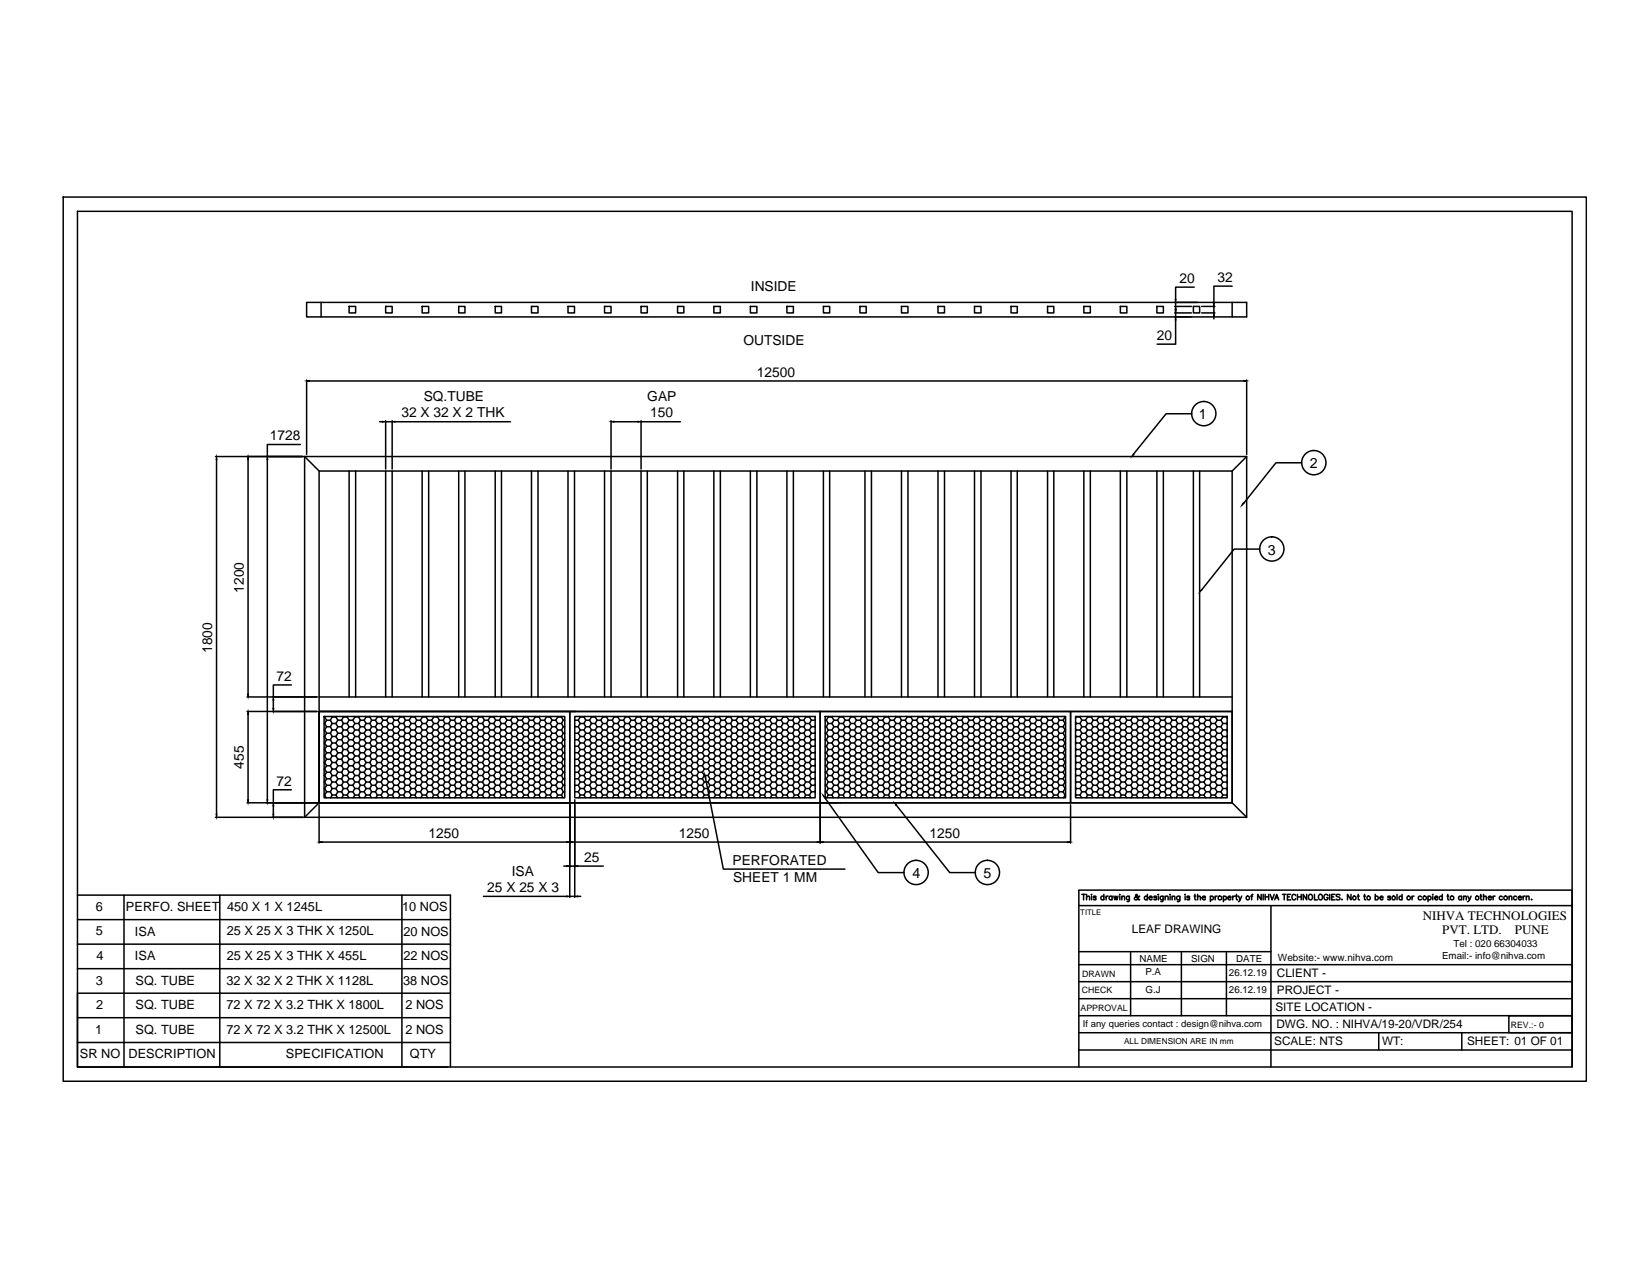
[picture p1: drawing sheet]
<svg xmlns="http://www.w3.org/2000/svg" width="279mm" height="216mm" viewBox="0 0 279 216" stroke-linecap="round" stroke-linejoin="round" font-family="sans-serif">
<defs><g id="words">
<g font-size="2.4">
<text x="202.9" y="70.9">1</text>
<text x="221.7" y="79.2">2</text>
<text x="214.6" y="93.8">3</text>
<text x="154.4" y="148.5">4</text>
<text x="166.4" y="148.5">5</text>
</g>
<g font-size="2.3">
<text x="199.6" y="47.9">20</text>
<text x="206" y="47.7">32</text>
<text x="127.1" y="49.2">INSIDE</text>
<text x="125.8" y="58.4">OUTSIDE</text>
<text x="195.8" y="57.5">20</text>
<text x="128.1" y="63.7">12500</text>
<text x="67.9" y="70.6">32 X 32 X 2 THK</text>
<text x="71.7" y="67.8">SQ.TUBE</text>
<text x="109.5" y="67.8">GAP</text>
<text x="110" y="70.6">150</text>
<text x="45.7" y="74.5">1728</text>
<text x="41.3" y="100.3" transform="rotate(-90 41.3 100.3)">1200</text>
<text x="35.9" y="110.5" transform="rotate(-90 35.9 110.5)">1800</text>
<text x="46.8" y="115.2">72</text>
<text x="41.3" y="130" transform="rotate(-90 41.3 130)">455</text>
<text x="46.8" y="133">72</text>
<text x="72.5" y="141.8">1250</text>
<text x="114.9" y="141.8">1250</text>
<text x="157.3" y="141.8">1250</text>
<text x="86.6" y="148.2">ISA</text>
<text x="98.9" y="145.8">25</text>
<text x="124" y="146.4">PERFORATED</text>
<text x="124.1" y="149.3">SHEET 1 MM</text>
<text x="82.5" y="151">25 X 25 X 3</text>
</g>
<g font-size="2.2">
<text x="16.2" y="154.1">6</text>
<text x="21.3" y="154.2">PERFO. SHEET</text>
<text x="38.4" y="154.1">450 X 1 X 1245L</text>
<text x="68.1" y="154.2">10 NOS</text>
<text x="240.8" y="155.6">NIHVA TECHNOLOGIES</text>
<text x="16.2" y="158.3">5</text>
<text x="22.8" y="158.3">ISA</text>
<text x="38.4" y="158.3">25 X 25 X 3 THK X 1250L</text>
<text x="68.3" y="158.3">20 NOS</text>
<text x="244.1" y="158.1">PVT. LTD.</text>
<text x="256.4" y="158.1">PUNE</text>
<text x="16.2" y="166.6">3</text>
<text x="16.3" y="162.5">4</text>
<text x="22.8" y="162.5">ISA</text>
<text x="22.9" y="166.6">SQ. TUBE</text>
<text x="38.3" y="166.6">32 X 32 X 2 THK X 1128L</text>
<text x="38.4" y="162.5">25 X 25 X 3 THK X 455L</text>
<text x="68.2" y="166.6">38 NOS</text>
<text x="68.3" y="162.5">22 NOS</text>
<text x="16.3" y="170.8">2</text>
<text x="22.9" y="170.8">SQ. TUBE</text>
<text x="38.3" y="170.8">72 X 72 X 3.2 THK X 1800L</text>
<text x="68.6" y="170.8">2 NOS</text>
<text x="13.5" y="179.1">SR NO</text>
<text x="16.1" y="174.9">1</text>
<text x="21.7" y="179.1">DESCRIPTION</text>
<text x="22.9" y="174.9">SQ. TUBE</text>
<text x="38.3" y="174.9">72 X 72 X 3.2 THK X 12500L</text>
<text x="48.4" y="179.1">SPECIFICATION</text>
<text x="68.6" y="174.9">2 NOS</text>
<text x="69.4" y="179.1">QTY</text>
</g>
<g font-size="2">
<text x="191.5" y="157.9">LEAF DRAWING</text>
<text x="216.1" y="165.4">CLIENT -</text>
<text x="215.8" y="171.1">SITE LOCATION -</text>
<text x="216.1" y="168.2">PROJECT -</text>
<text x="215.6" y="176.9">SCALE: NTS</text>
<text x="216" y="174">DWG. NO. : NIHVA/19-20/VDR/254</text>
<text x="233.9" y="176.9">WT:</text>
<text x="248.3" y="176.9">SHEET: 01 OF 01</text>
</g>
<g font-size="1.7">
<text x="246" y="160.3">Tel : 020 66304033</text>
<text x="192.9" y="162.8">NAME</text>
<text x="193.8" y="165">P.A</text>
<text x="193.9" y="168">G.J</text>
<text x="201.6" y="162.8">SIGN</text>
<text x="208" y="165.2">26.12.19</text>
<text x="209.2" y="162.8">DATE</text>
<text x="216.3" y="162.6">Website:- www.nihva.com</text>
<text x="244" y="162.3">Email:- info@nihva.com</text>
<text x="208" y="168.1">26.12.19</text>
</g>
<text font-size="1.6" x="183.2" y="173.7">If any queries contact : design@nihva.com</text>
<g font-size="1.5">
<text x="183.2" y="165.3">DRAWN</text>
<text x="182.9" y="171.1">APPROVAL</text>
<text x="183.1" y="168">CHECK</text>
<text x="255.7" y="173.9">REV.:- 0</text>
</g>
<text font-size="1.4" x="190.2" y="176.6">ALL DIMENSION ARE IN mm</text>
<text font-size="1.3" x="182.8" y="154.8">TITLE</text>
</g></defs>
<!-- layer: 0 -->
<g fill="none" stroke="#000" stroke-width=".25">
<path d="M10.7 33.3h257.8v149.7h-257.8zM13.1 35.8h253v144.7h-253zM51.9 51.2h159.1v2.4h-159.1zM54.3 51.2v2.4M59.1 51.8h1.1v1.1h-1.1zM65.3 51.8h1.1v1.1h-1.1zM71.4 51.8h1.1v1.1h-1.1zM77.6 51.8h1.1v1.1h-1.1zM83.8 51.8h1.1v1.1h-1.1zM89.9 51.8h1.1v1.1h-1.1zM96.1 51.8h1.1v1.1h-1.1zM102.3 51.8h1.1v1.1h-1.1z"/>
<path d="M108.5 51.8h1v1.1h-1zM114.7 51.8h1v1.1h-1zM120.8 51.8h1.1v1.1h-1.1zM127 51.8h1.1v1.1h-1.1zM133.2 51.8h1.1v1.1h-1.1zM139.3 51.8h1.1v1.1h-1.1zM145.5 51.8h1.1v1.1h-1.1zM152.6 51.8h1.1v1.1h-1.1zM158.7 51.8h1.1v1.1h-1.1zM164.9 51.8h1.1v1.1h-1.1zM171.1 51.8h1.1v1.1h-1.1zM177.3 51.8h1v1.1h-1z"/>
<path d="M183.4 51.8h1.1v1.1h-1.1zM189.6 51.8h1.1v1.1h-1.1zM195.8 51.8h1.1v1.1h-1.1zM198.8 51.8h2.8M198.8 51.2h3.9M198.8 52.9h2.8M198.8 53.6h2.8M199 54.1v4.1h-3.2M199 51.2v.6M199 51.9v1M199 52.9v.7M202 51.8h1v1.1h-1z"/>
<path d="M202.1 48.6h-3.1v2.1M203.4 51.8h2.2M203.4 52.9h2.2M205.4 51.8v1.1M205.4 53.5v.5M208.5 48.4h-3.1v2.9M208.5 51.2v2.4M36.5 77.2h15l2.5 2.5M36.6 77.8v60M42 77.8v39.6M45.2 77.8v57.5M50.8 75.2h-5.6v2"/>
<path d="M51.5 77.2h159.5v61.1h-159.5zM51.9 64.3v12.6M52.4 64.5h158.1M54 79.7h154.5v56.1h-154.5zM59.1 79.7v38.2M60.2 79.7v38.2M64.2 71.4h.6M65.3 71.2v8.2M65.3 79.7v38.2M65.3 71.4h1.1M66.4 71.2v8.2M66.4 79.7v38.2"/>
<path d="M66.9 71.4h19.5M71.4 79.7v38.2M72.5 79.7v38.2M77.6 79.7v38.2M78.7 79.7v38.2M83.8 79.7v38.2M84.9 79.7v38.2M89.9 79.7v38.2M91 79.7v38.2M96.1 79.7v38.2M97.2 79.7v38.2M102.3 79.7v38.2"/>
<path d="M103.4 71.2v8.2M103.4 79.7v38.2M103.9 71.4h4.1M108.5 71.2v8.2M108.5 79.7v38.2M108.5 71.4h6.6M109.5 79.7v38.2M114.7 79.7v38.2M115.7 79.7v38.2M120.8 79.7v38.2M121.9 79.7v38.2M127 79.7v38.2"/>
<path d="M128.1 79.7v38.2M133.2 79.7v38.2M134.3 79.7v38.2M139.3 79.7v38.2M140.4 79.7v38.2M146.4 79.7v38.2M147.5 79.7v38.2M152.6 79.7v38.2M153.7 79.7v38.2M158.7 79.7v38.2M159.8 79.7v38.2M164.9 79.7v38.2"/>
<path d="M166 79.7v38.2M171.1 79.7v38.2M172.2 79.7v38.2M177.3 79.7v38.2M178.3 79.7v38.2M183.4 79.7v38.2M184.5 79.7v38.2M189.6 79.7v38.2M190.7 79.7v38.2M195.8 79.7v38.2M196.9 79.7v38.2M201.7 70h-4.4l-5.5 6.8"/>
<path d="M202 79.7v38.2M203 79.7v38.2M211 77.2l-2.5 2.5M211 64.3v12.6M220.3 78.3h-4.4l-5.4 6.9M213.2 92.9h-4.3l-5.5 6.9M41.8 117.9h11.9M46.3 118.4v1.5M49.3 115.9h-3v2M54 117.9h154.5M41.8 120.4h11.9M41.8 135.8h100"/>
<path d="M42 120.9v14.4M46.3 136.3v1.5M49.3 133.6h-3v2.2M54 120.4h154.5M54 120.4h42.4v15.4h-42.4zM54 135.8l-2.5 2.5h-15M54 136.2v6.4M54.8 121.2h40.8v13.8h-40.8zM54.8 121.3h.1M54.8 122.4h.1M54.8 123.5h.1M54.8 124.6h.1"/>
<path d="M54.8 125.7h.1M54.8 126.8h.1M54.8 127.9h.1M54.8 129h.1M54.8 130.1h.1M54.8 131.2h.1M54.8 132.3h.1M54.8 133.4h.1M54.8 134.5h.1M54.9 134.5l.3 .5M54.9 133.4l.4 .6M54.9 132.3l.4 .6"/>
<path d="M54.9 131.2l.4 .6M54.9 130.1l.4 .6M54.9 129l.4 .6M54.9 127.9l.4 .6M54.9 126.8l.4 .6M54.9 125.7l.4 .6M54.9 124.6l.4 .6M54.9 123.5l.4 .6M54.9 122.4l.4 .6M54.9 121.3l.4 .6M55 121.2l-.1 .1M55.3 121.9h.6"/>
<path d="M55.3 123h.6M55.3 124.1h.6M55.3 125.2h.6M55.3 126.3h.6M55.3 127.4h.6M55.3 128.5h.6M55.3 129.6h.6M55.3 130.7h.6M55.3 131.8h.6M55.3 132.9h.6M55.3 134h.6M55.3 121.9l-.4 .5"/>
<path d="M55.3 123l-.4 .5M55.3 124.1l-.4 .5M55.3 125.2l-.4 .5M55.3 126.3l-.4 .5M55.3 127.4l-.4 .5M55.3 128.5l-.4 .5M55.3 129.6l-.4 .5M55.3 130.7l-.4 .5M55.3 131.8l-.4 .5M55.3 132.9l-.4 .5M55.3 134l-.4 .5M55.9 134l.3 .5"/>
<path d="M55.9 132.9l.3 .5M55.9 131.8l.3 .5M55.9 130.7l.3 .5M55.9 129.6l.3 .5M55.9 128.5l.3 .5M55.9 127.4l.3 .5M55.9 126.3l.3 .5M55.9 125.2l.3 .5M55.9 124.1l.3 .5M55.9 123l.3 .5M55.9 121.9l.3 .5M56.2 121.2v.1"/>
<path d="M56.2 121.3h.6M56.2 122.4h.6M56.2 123.5h.6M56.2 124.6h.6M56.2 125.7h.6M56.2 126.8h.6M56.2 127.9h.6M56.2 129h.6M56.2 130.1h.6M56.2 131.2h.6M56.2 132.3h.6M56.2 133.4h.6"/>
<path d="M56.2 134.5h.6M56.2 121.3l-.3 .6M56.2 122.4l-.3 .6M56.2 123.5l-.3 .6M56.2 124.6l-.3 .6M56.2 125.7l-.3 .6M56.2 126.8l-.3 .6M56.2 127.9l-.3 .6M56.2 129l-.3 .6M56.2 130.1l-.3 .6M56.2 131.2l-.3 .6M56.2 132.3l-.3 .6"/>
<path d="M56.2 133.4l-.3 .6M56.2 134.5l-.2 .5M56.8 134.5l.3 .5M56.8 133.4l.4 .6M56.8 132.3l.4 .6M56.8 131.2l.4 .6M56.8 130.1l.4 .6M56.8 129l.4 .6M56.8 127.9l.4 .6M56.8 126.8l.4 .6M56.8 125.7l.4 .6M56.8 124.6l.4 .6"/>
<path d="M56.8 123.5l.4 .6M56.8 122.4l.4 .6M56.8 121.3l.4 .6M56.9 121.2l-.1 .1M57.2 121.9h.6M57.2 123h.6M57.2 124.1h.6M57.2 125.2h.6M57.2 126.3h.6M57.2 127.4h.6M57.2 128.5h.6M57.2 129.6h.6"/>
<path d="M57.2 130.7h.6M57.2 131.8h.6M57.2 132.9h.6M57.2 134h.6M57.2 121.9l-.4 .5M57.2 123l-.4 .5M57.2 124.1l-.4 .5M57.2 125.2l-.4 .5M57.2 126.3l-.4 .5M57.2 127.4l-.4 .5M57.2 128.5l-.4 .5M57.2 129.6l-.4 .5"/>
<path d="M57.2 130.7l-.4 .5M57.2 131.8l-.4 .5M57.2 132.9l-.4 .5M57.2 134l-.4 .5M57.8 134l.3 .5M57.8 132.9l.3 .5M57.8 131.8l.3 .5M57.8 130.7l.3 .5M57.8 129.6l.3 .5M57.8 128.5l.3 .5M57.8 127.4l.3 .5M57.8 126.3l.3 .5"/>
<path d="M57.8 125.2l.3 .5M57.8 124.1l.3 .5M57.8 123l.3 .5M57.8 121.9l.3 .5M58.1 121.2v.1M58.1 121.3h.6M58.1 122.4h.6M58.1 123.5h.6M58.1 124.6h.6M58.1 125.7h.6M58.1 126.8h.6M58.1 127.9h.6"/>
<path d="M58.1 129h.6M58.1 130.1h.6M58.1 131.2h.6M58.1 132.3h.6M58.1 133.4h.6M58.1 134.5h.6M58.1 121.3l-.3 .6M58.1 122.4l-.3 .6M58.1 123.5l-.3 .6M58.1 124.6l-.3 .6M58.1 125.7l-.3 .6M58.1 126.8l-.3 .6"/>
<path d="M58.1 127.9l-.3 .6M58.1 129l-.3 .6M58.1 130.1l-.3 .6M58.1 131.2l-.3 .6M58.1 132.3l-.3 .6M58.1 133.4l-.3 .6M58.1 134.5l-.2 .5M58.7 134.5l.3 .5M58.7 133.4l.4 .6M58.7 132.3l.4 .6M58.7 131.2l.4 .6M58.7 130.1l.4 .6"/>
<path d="M58.7 129l.4 .6M58.7 127.9l.4 .6M58.7 126.8l.4 .6M58.7 125.7l.4 .6M58.7 124.6l.4 .6M58.7 123.5l.4 .6M58.7 122.4l.4 .6M58.7 121.3l.4 .6M58.8 121.2l-.1 .1M59.1 121.9h.6M59.1 123h.6M59.1 124.1h.6"/>
<path d="M59.1 125.2h.6M59.1 126.3h.6M59.1 127.4h.6M59.1 128.5h.6M59.1 129.6h.6M59.1 130.7h.6M59.1 131.8h.6M59.1 132.9h.6M59.1 134h.6M59.1 121.9l-.4 .5M59.1 123l-.4 .5M59.1 124.1l-.4 .5"/>
<path d="M59.1 125.2l-.4 .5M59.1 126.3l-.4 .5M59.1 127.4l-.4 .5M59.1 128.5l-.4 .5M59.1 129.6l-.4 .5M59.1 130.7l-.4 .5M59.1 131.8l-.4 .5M59.1 132.9l-.4 .5M59.1 134l-.4 .5M59.7 134l.4 .5M59.7 132.9l.4 .5M59.7 131.8l.4 .5"/>
<path d="M59.7 130.7l.4 .5M59.7 129.6l.4 .5M59.7 128.5l.4 .5M59.7 127.4l.4 .5M59.7 126.3l.4 .5M59.7 125.2l.4 .5M59.7 124.1l.4 .5M59.7 123l.4 .5M59.7 121.9l.4 .5M60 121.2l.1 .1M60.1 121.3h.6M60.1 122.4h.6"/>
<path d="M60.1 123.5h.6M60.1 124.6h.6M60.1 125.7h.6M60.1 126.8h.6M60.1 127.9h.6M60.1 129h.6M60.1 130.1h.6M60.1 131.2h.6M60.1 132.3h.6M60.1 133.4h.6M60.1 134.5h.6M60.1 121.3l-.4 .6"/>
<path d="M60.1 122.4l-.4 .6M60.1 123.5l-.4 .6M60.1 124.6l-.4 .6M60.1 125.7l-.4 .6M60.1 126.8l-.4 .6M60.1 127.9l-.4 .6M60.1 129l-.4 .6M60.1 130.1l-.4 .6M60.1 131.2l-.4 .6M60.1 132.3l-.4 .6M60.1 133.4l-.4 .6M60.1 134.5l-.3 .5"/>
<path d="M60.7 134.5l.2 .5M60.7 133.4l.3 .6M60.7 132.3l.3 .6M60.7 131.2l.3 .6M60.7 130.1l.3 .6M60.7 129l.3 .6M60.7 127.9l.3 .6M60.7 126.8l.3 .6M60.7 125.7l.3 .6M60.7 124.6l.3 .6M60.7 123.5l.3 .6M60.7 122.4l.3 .6"/>
<path d="M60.7 121.3l.3 .6M60.7 121.2v.1M61 121.9h.6M61 123h.6M61 124.1h.6M61 125.2h.6M61 126.3h.6M61 127.4h.6M61 128.5h.6M61 129.6h.6M61 130.7h.6M61 131.8h.6"/>
<path d="M61 132.9h.6M61 134h.6M61 121.9l-.3 .5M61 123l-.3 .5M61 124.1l-.3 .5M61 125.2l-.3 .5M61 126.3l-.3 .5M61 127.4l-.3 .5M61 128.5l-.3 .5M61 129.6l-.3 .5M61 130.7l-.3 .5M61 131.8l-.3 .5"/>
<path d="M61 132.9l-.3 .5M61 134l-.3 .5M61.6 134l.4 .5M61.6 132.9l.4 .5M61.6 131.8l.4 .5M61.6 130.7l.4 .5M61.6 129.6l.4 .5M61.6 128.5l.4 .5M61.6 127.4l.4 .5M61.6 126.3l.4 .5M61.6 125.2l.4 .5M61.6 124.1l.4 .5"/>
<path d="M61.6 123l.4 .5M61.6 121.9l.4 .5M61.9 121.2l.1 .1M62 121.3h.6M62 122.4h.6M62 123.5h.6M62 124.6h.6M62 125.7h.6M62 126.8h.6M62 127.9h.6M62 129h.6M62 130.1h.6"/>
<path d="M62 131.2h.6M62 132.3h.6M62 133.4h.6M62 134.5h.6M62 121.3l-.4 .6M62 122.4l-.4 .6M62 123.5l-.4 .6M62 124.6l-.4 .6M62 125.7l-.4 .6M62 126.8l-.4 .6M62 127.9l-.4 .6M62 129l-.4 .6"/>
<path d="M62 130.1l-.4 .6M62 131.2l-.4 .6M62 132.3l-.4 .6M62 133.4l-.4 .6M62 134.5l-.3 .5M62.6 134.5l.3 .5M62.6 133.4l.3 .6M62.6 132.3l.3 .6M62.6 131.2l.3 .6M62.6 130.1l.3 .6M62.6 129l.3 .6M62.6 127.9l.3 .6"/>
<path d="M62.6 126.8l.3 .6M62.6 125.7l.3 .6M62.6 124.6l.3 .6M62.6 123.5l.3 .6M62.6 122.4l.3 .6M62.6 121.3l.3 .6M62.6 121.2v.1M62.9 121.9h.6M62.9 123h.6M62.9 124.1h.6M62.9 125.2h.6M62.9 126.3h.6"/>
<path d="M62.9 127.4h.6M62.9 128.5h.6M62.9 129.6h.6M62.9 130.7h.6M62.9 131.8h.6M62.9 132.9h.6M62.9 134h.6M62.9 121.9l-.3 .5M62.9 123l-.3 .5M62.9 124.1l-.3 .5M62.9 125.2l-.3 .5M62.9 126.3l-.3 .5"/>
<path d="M62.9 127.4l-.3 .5M62.9 128.5l-.3 .5M62.9 129.6l-.3 .5M62.9 130.7l-.3 .5M62.9 131.8l-.3 .5M62.9 132.9l-.3 .5M62.9 134l-.3 .5M63.5 134l.4 .5M63.5 132.9l.4 .5M63.5 131.8l.4 .5M63.5 130.7l.4 .5M63.5 129.6l.4 .5"/>
<path d="M63.5 128.5l.4 .5M63.5 127.4l.4 .5M63.5 126.3l.4 .5M63.5 125.2l.4 .5M63.5 124.1l.4 .5M63.5 123l.4 .5M63.5 121.9l.4 .5M63.8 121.2l.1 .1M63.9 121.3h.6M63.9 122.4h.6M63.9 123.5h.6M63.9 124.6h.6"/>
<path d="M63.9 125.7h.6M63.9 126.8h.6M63.9 127.9h.6M63.9 129h.6M63.9 130.1h.6M63.9 131.2h.6M63.9 132.3h.6M63.9 133.4h.6M63.9 134.5h.6M63.9 121.3l-.4 .6M63.9 122.4l-.4 .6M63.9 123.5l-.4 .6"/>
<path d="M63.9 124.6l-.4 .6M63.9 125.7l-.4 .6M63.9 126.8l-.4 .6M63.9 127.9l-.4 .6M63.9 129l-.4 .6M63.9 130.1l-.4 .6M63.9 131.2l-.4 .6M63.9 132.3l-.4 .6M63.9 133.4l-.4 .6M63.9 134.5l-.3 .5M64.5 134.5l.3 .5M64.5 133.4l.3 .6"/>
<path d="M64.5 132.3l.3 .6M64.5 131.2l.3 .6M64.5 130.1l.3 .6M64.5 129l.3 .6M64.5 127.9l.3 .6M64.5 126.8l.3 .6M64.5 125.7l.3 .6M64.5 124.6l.3 .6M64.5 123.5l.3 .6M64.5 122.4l.3 .6M64.5 121.3l.3 .6M64.5 121.2v.1"/>
<path d="M64.8 121.9h.6M64.8 123h.6M64.8 124.1h.6M64.8 125.2h.6M64.8 126.3h.6M64.8 127.4h.6M64.8 128.5h.6M64.8 129.6h.6M64.8 130.7h.6M64.8 131.8h.6M64.8 132.9h.6M64.8 134h.6"/>
<path d="M64.8 121.9l-.3 .5M64.8 123l-.3 .5M64.8 124.1l-.3 .5M64.8 125.2l-.3 .5M64.8 126.3l-.3 .5M64.8 127.4l-.3 .5M64.8 128.5l-.3 .5M64.8 129.6l-.3 .5M64.8 130.7l-.3 .5M64.8 131.8l-.3 .5M64.8 132.9l-.3 .5M64.8 134l-.3 .5"/>
<path d="M65.4 134l.4 .5M65.4 132.9l.4 .5M65.4 131.8l.4 .5M65.4 130.7l.4 .5M65.4 129.6l.4 .5M65.4 128.5l.4 .5M65.4 127.4l.4 .5M65.4 126.3l.4 .5M65.4 125.2l.4 .5M65.4 124.1l.4 .5M65.4 123l.4 .5M65.4 121.9l.4 .5"/>
<path d="M65.7 121.2l.1 .1M65.8 121.3h.6M65.8 122.4h.6M65.8 123.5h.6M65.8 124.6h.6M65.8 125.7h.6M65.8 126.8h.6M65.8 127.9h.6M65.8 129h.6M65.8 130.1h.6M65.8 131.2h.6M65.8 132.3h.6"/>
<path d="M65.8 133.4h.6M65.8 134.5h.6M65.8 121.3l-.4 .6M65.8 122.4l-.4 .6M65.8 123.5l-.4 .6M65.8 124.6l-.4 .6M65.8 125.7l-.4 .6M65.8 126.8l-.4 .6M65.8 127.9l-.4 .6M65.8 129l-.4 .6M65.8 130.1l-.4 .6M65.8 131.2l-.4 .6"/>
<path d="M65.8 132.3l-.4 .6M65.8 133.4l-.4 .6M65.8 134.5l-.3 .5M66.4 134.5l.3 .5M66.4 133.4l.3 .6M66.4 132.3l.3 .6M66.4 131.2l.3 .6M66.4 130.1l.3 .6M66.4 129l.3 .6M66.4 127.9l.3 .6M66.4 126.8l.3 .6M66.4 125.7l.3 .6"/>
<path d="M66.4 124.6l.3 .6M66.4 123.5l.3 .6M66.4 122.4l.3 .6M66.4 121.3l.3 .6M66.4 121.2v.1M66.7 121.9h.6M66.7 123h.6M66.7 124.1h.6M66.7 125.2h.6M66.7 126.3h.6M66.7 127.4h.6M66.7 128.5h.6"/>
<path d="M66.7 129.6h.6M66.7 130.7h.6M66.7 131.8h.6M66.7 132.9h.6M66.7 134h.6M66.7 121.9l-.3 .5M66.7 123l-.3 .5M66.7 124.1l-.3 .5M66.7 125.2l-.3 .5M66.7 126.3l-.3 .5M66.7 127.4l-.3 .5M66.7 128.5l-.3 .5"/>
<path d="M66.7 129.6l-.3 .5M66.7 130.7l-.3 .5M66.7 131.8l-.3 .5M66.7 132.9l-.3 .5M66.7 134l-.3 .5M67.3 134l.4 .5M67.3 132.9l.4 .5M67.3 131.8l.4 .5M67.3 130.7l.4 .5M67.3 129.6l.4 .5M67.3 128.5l.4 .5M67.3 127.4l.4 .5"/>
<path d="M67.3 126.3l.4 .5M67.3 125.2l.4 .5M67.3 124.1l.4 .5M67.3 123l.4 .5M67.3 121.9l.4 .5M67.6 121.2l.1 .1M67.7 121.3h.6M67.7 122.4h.6M67.7 123.5h.6M67.7 124.6h.6M67.7 125.7h.6M67.7 126.8h.6"/>
<path d="M67.7 127.9h.6M67.7 129h.6M67.7 130.1h.6M67.7 131.2h.6M67.7 132.3h.6M67.7 133.4h.6M67.7 134.5h.6M67.7 121.3l-.4 .6M67.7 122.4l-.4 .6M67.7 123.5l-.4 .6M67.7 124.6l-.4 .6M67.7 125.7l-.4 .6"/>
<path d="M67.7 126.8l-.4 .6M67.7 127.9l-.4 .6M67.7 129l-.4 .6M67.7 130.1l-.4 .6M67.7 131.2l-.4 .6M67.7 132.3l-.4 .6M67.7 133.4l-.4 .6M67.7 134.5l-.3 .5M68.3 134.5l.3 .5M68.3 133.4l.3 .6M68.3 132.3l.3 .6M68.3 131.2l.3 .6"/>
<path d="M68.3 130.1l.3 .6M68.3 129l.3 .6M68.3 127.9l.3 .6M68.3 126.8l.3 .6M68.3 125.7l.3 .6M68.3 124.6l.3 .6M68.3 123.5l.3 .6M68.3 122.4l.3 .6M68.3 121.3l.3 .6M68.4 121.2l-.1 .1M68.6 121.9h.6M68.6 123h.6"/>
<path d="M68.6 124.1h.6M68.6 125.2h.6M68.6 126.3h.6M68.6 127.4h.6M68.6 128.5h.6M68.6 129.6h.6M68.6 130.7h.6M68.6 131.8h.6M68.6 132.9h.6M68.6 134h.6M68.6 121.9l-.3 .5M68.6 123l-.3 .5"/>
<path d="M68.6 124.1l-.3 .5M68.6 125.2l-.3 .5M68.6 126.3l-.3 .5M68.6 127.4l-.3 .5M68.6 128.5l-.3 .5M68.6 129.6l-.3 .5M68.6 130.7l-.3 .5M68.6 131.8l-.3 .5M68.6 132.9l-.3 .5M68.6 134l-.3 .5M69.2 134l.4 .5M69.2 132.9l.4 .5"/>
<path d="M69.2 131.8l.4 .5M69.2 130.7l.4 .5M69.2 129.6l.4 .5M69.2 128.5l.4 .5M69.2 127.4l.4 .5M69.2 126.3l.4 .5M69.2 125.2l.4 .5M69.2 124.1l.4 .5M69.2 123l.4 .5M69.2 121.9l.4 .5M69.5 121.2l.1 .1M69.6 121.3h.6"/>
<path d="M69.6 122.4h.6M69.6 123.5h.6M69.6 124.6h.6M69.6 125.7h.6M69.6 126.8h.6M69.6 127.9h.6M69.6 129h.6M69.6 130.1h.6M69.6 131.2h.6M69.6 132.3h.6M69.6 133.4h.6M69.6 134.5h.6"/>
<path d="M69.6 121.3l-.4 .6M69.6 122.4l-.4 .6M69.6 123.5l-.4 .6M69.6 124.6l-.4 .6M69.6 125.7l-.4 .6M69.6 126.8l-.4 .6M69.6 127.9l-.4 .6M69.6 129l-.4 .6M69.6 130.1l-.4 .6M69.6 131.2l-.4 .6M69.6 132.3l-.4 .6M69.6 133.4l-.4 .6"/>
<path d="M69.6 134.5l-.3 .5M70.2 134.5l.3 .5M70.2 133.4l.3 .6M70.2 132.3l.3 .6M70.2 131.2l.3 .6M70.2 130.1l.3 .6M70.2 129l.3 .6M70.2 127.9l.3 .6M70.2 126.8l.3 .6M70.2 125.7l.3 .6M70.2 124.6l.3 .6M70.2 123.5l.3 .6"/>
<path d="M70.2 122.4l.3 .6M70.2 121.3l.3 .6M70.3 121.2l-.1 .1M70.5 121.9h.6M70.5 123h.6M70.5 124.1h.6M70.5 125.2h.6M70.5 126.3h.6M70.5 127.4h.6M70.5 128.5h.6M70.5 129.6h.6M70.5 130.7h.6"/>
<path d="M70.5 131.8h.6M70.5 132.9h.6M70.5 134h.6M70.5 121.9l-.3 .5M70.5 123l-.3 .5M70.5 124.1l-.3 .5M70.5 125.2l-.3 .5M70.5 126.3l-.3 .5M70.5 127.4l-.3 .5M70.5 128.5l-.3 .5M70.5 129.6l-.3 .5M70.5 130.7l-.3 .5"/>
<path d="M70.5 131.8l-.3 .5M70.5 132.9l-.3 .5M70.5 134l-.3 .5M71.1 134l.4 .5M71.1 132.9l.4 .5M71.1 131.8l.4 .5M71.1 130.7l.4 .5M71.1 129.6l.4 .5M71.1 128.5l.4 .5M71.1 127.4l.4 .5M71.1 126.3l.4 .5M71.1 125.2l.4 .5"/>
<path d="M71.1 124.1l.4 .5M71.1 123l.4 .5M71.1 121.9l.4 .5M71.4 121.2l.1 .1M71.5 121.3h.6M71.5 122.4h.6M71.5 123.5h.6M71.5 124.6h.6M71.5 125.7h.6M71.5 126.8h.6M71.5 127.9h.6M71.5 129h.6"/>
<path d="M71.5 130.1h.6M71.5 131.2h.6M71.5 132.3h.6M71.5 133.4h.6M71.5 134.5h.6M71.5 121.3l-.4 .6M71.5 122.4l-.4 .6M71.5 123.5l-.4 .6M71.5 124.6l-.4 .6M71.5 125.7l-.4 .6M71.5 126.8l-.4 .6M71.5 127.9l-.4 .6"/>
<path d="M71.5 129l-.4 .6M71.5 130.1l-.4 .6M71.5 131.2l-.4 .6M71.5 132.3l-.4 .6M71.5 133.4l-.4 .6M71.5 134.5l-.3 .5M72.1 134.5l.3 .5M72.1 133.4l.3 .6M72.1 132.3l.3 .6M72.1 131.2l.3 .6M72.1 130.1l.3 .6M72.1 129l.3 .6"/>
<path d="M72.1 127.9l.3 .6M72.1 126.8l.3 .6M72.1 125.7l.3 .6M72.1 124.6l.3 .6M72.1 123.5l.3 .6M72.1 122.4l.3 .6M72.1 121.3l.3 .6M72.2 121.2l-.1 .1M72.4 121.9h.7M72.4 123h.7M72.4 124.1h.7M72.4 125.2h.7"/>
<path d="M72.4 126.3h.7M72.4 127.4h.7M72.4 128.5h.7M72.4 129.6h.7M72.4 130.7h.7M72.4 131.8h.7M72.4 132.9h.7M72.4 134h.7M72.4 121.9l-.3 .5M72.4 123l-.3 .5M72.4 124.1l-.3 .5M72.4 125.2l-.3 .5"/>
<path d="M72.4 126.3l-.3 .5M72.4 127.4l-.3 .5M72.4 128.5l-.3 .5M72.4 129.6l-.3 .5M72.4 130.7l-.3 .5M72.4 131.8l-.3 .5M72.4 132.9l-.3 .5M72.4 134l-.3 .5M73.1 134l.3 .5M73.1 132.9l.3 .5M73.1 131.8l.3 .5M73.1 130.7l.3 .5"/>
<path d="M73.1 129.6l.3 .5M73.1 128.5l.3 .5M73.1 127.4l.3 .5M73.1 126.3l.3 .5M73.1 125.2l.3 .5M73.1 124.1l.3 .5M73.1 123l.3 .5M73.1 121.9l.3 .5M73.3 121.2l.1 .1M73.4 121.3h.6M73.4 122.4h.6M73.4 123.5h.6"/>
<path d="M73.4 124.6h.6M73.4 125.7h.6M73.4 126.8h.6M73.4 127.9h.6M73.4 129h.6M73.4 130.1h.6M73.4 131.2h.6M73.4 132.3h.6M73.4 133.4h.6M73.4 134.5h.6M73.4 121.3l-.3 .6M73.4 122.4l-.3 .6"/>
<path d="M73.4 123.5l-.3 .6M73.4 124.6l-.3 .6M73.4 125.7l-.3 .6M73.4 126.8l-.3 .6M73.4 127.9l-.3 .6M73.4 129l-.3 .6M73.4 130.1l-.3 .6M73.4 131.2l-.3 .6M73.4 132.3l-.3 .6M73.4 133.4l-.3 .6M73.4 134.5l-.3 .5M74 134.5l.3 .5"/>
<path d="M74 133.4l.4 .6M74 132.3l.4 .6M74 131.2l.4 .6M74 130.1l.4 .6M74 129l.4 .6M74 127.9l.4 .6M74 126.8l.4 .6M74 125.7l.4 .6M74 124.6l.4 .6M74 123.5l.4 .6M74 122.4l.4 .6M74 121.3l.4 .6"/>
<path d="M74.1 121.2l-.1 .1M74.4 121.9h.6M74.4 123h.6M74.4 124.1h.6M74.4 125.2h.6M74.4 126.3h.6M74.4 127.4h.6M74.4 128.5h.6M74.4 129.6h.6M74.4 130.7h.6M74.4 131.8h.6M74.4 132.9h.6"/>
<path d="M74.4 134h.6M74.4 121.9l-.4 .5M74.4 123l-.4 .5M74.4 124.1l-.4 .5M74.4 125.2l-.4 .5M74.4 126.3l-.4 .5M74.4 127.4l-.4 .5M74.4 128.5l-.4 .5M74.4 129.6l-.4 .5M74.4 130.7l-.4 .5M74.4 131.8l-.4 .5M74.4 132.9l-.4 .5"/>
<path d="M74.4 134l-.4 .5M75 134l.3 .5M75 132.9l.3 .5M75 131.8l.3 .5M75 130.7l.3 .5M75 129.6l.3 .5M75 128.5l.3 .5M75 127.4l.3 .5M75 126.3l.3 .5M75 125.2l.3 .5M75 124.1l.3 .5M75 123l.3 .5"/>
<path d="M75 121.9l.3 .5M75.3 121.2v.1M75.3 121.3h.6M75.3 122.4h.6M75.3 123.5h.6M75.3 124.6h.6M75.3 125.7h.6M75.3 126.8h.6M75.3 127.9h.6M75.3 129h.6M75.3 130.1h.6M75.3 131.2h.6"/>
<path d="M75.3 132.3h.6M75.3 133.4h.6M75.3 134.5h.6M75.3 121.3l-.3 .6M75.3 122.4l-.3 .6M75.3 123.5l-.3 .6M75.3 124.6l-.3 .6M75.3 125.7l-.3 .6M75.3 126.8l-.3 .6M75.3 127.9l-.3 .6M75.3 129l-.3 .6M75.3 130.1l-.3 .6"/>
<path d="M75.3 131.2l-.3 .6M75.3 132.3l-.3 .6M75.3 133.4l-.3 .6M75.3 134.5l-.3 .5M75.9 134.5l.3 .5M75.9 133.4l.4 .6M75.9 132.3l.4 .6M75.9 131.2l.4 .6M75.9 130.1l.4 .6M75.9 129l.4 .6M75.9 127.9l.4 .6M75.9 126.8l.4 .6"/>
<path d="M75.9 125.7l.4 .6M75.9 124.6l.4 .6M75.9 123.5l.4 .6M75.9 122.4l.4 .6M75.9 121.3l.4 .6M76 121.2l-.1 .1M76.3 121.9h.6M76.3 123h.6M76.3 124.1h.6M76.3 125.2h.6M76.3 126.3h.6M76.3 127.4h.6"/>
<path d="M76.3 128.5h.6M76.3 129.6h.6M76.3 130.7h.6M76.3 131.8h.6M76.3 132.9h.6M76.3 134h.6M76.3 121.9l-.4 .5M76.3 123l-.4 .5M76.3 124.1l-.4 .5M76.3 125.2l-.4 .5M76.3 126.3l-.4 .5M76.3 127.4l-.4 .5"/>
<path d="M76.3 128.5l-.4 .5M76.3 129.6l-.4 .5M76.3 130.7l-.4 .5M76.3 131.8l-.4 .5M76.3 132.9l-.4 .5M76.3 134l-.4 .5M76.9 134l.3 .5M76.9 132.9l.3 .5M76.9 131.8l.3 .5M76.9 130.7l.3 .5M76.9 129.6l.3 .5M76.9 128.5l.3 .5"/>
<path d="M76.9 127.4l.3 .5M76.9 126.3l.3 .5M76.9 125.2l.3 .5M76.9 124.1l.3 .5M76.9 123l.3 .5M76.9 121.9l.3 .5M77.2 121.2v.1M77.2 121.3h.6M77.2 122.4h.6M77.2 123.5h.6M77.2 124.6h.6M77.2 125.7h.6"/>
<path d="M77.2 126.8h.6M77.2 127.9h.6M77.2 129h.6M77.2 130.1h.6M77.2 131.2h.6M77.2 132.3h.6M77.2 133.4h.6M77.2 134.5h.6M77.2 121.3l-.3 .6M77.2 122.4l-.3 .6M77.2 123.5l-.3 .6M77.2 124.6l-.3 .6"/>
<path d="M77.2 125.7l-.3 .6M77.2 126.8l-.3 .6M77.2 127.9l-.3 .6M77.2 129l-.3 .6M77.2 130.1l-.3 .6M77.2 131.2l-.3 .6M77.2 132.3l-.3 .6M77.2 133.4l-.3 .6M77.2 134.5l-.3 .5M77.8 134.5l.3 .5M77.8 133.4l.4 .6M77.8 132.3l.4 .6"/>
<path d="M77.8 131.2l.4 .6M77.8 130.1l.4 .6M77.8 129l.4 .6M77.8 127.9l.4 .6M77.8 126.8l.4 .6M77.8 125.7l.4 .6M77.8 124.6l.4 .6M77.8 123.5l.4 .6M77.8 122.4l.4 .6M77.8 121.3l.4 .6M77.9 121.2l-.1 .1M78.2 121.9h.6"/>
<path d="M78.2 123h.6M78.2 124.1h.6M78.2 125.2h.6M78.2 126.3h.6M78.2 127.4h.6M78.2 128.5h.6M78.2 129.6h.6M78.2 130.7h.6M78.2 131.8h.6M78.2 132.9h.6M78.2 134h.6M78.2 121.9l-.4 .5"/>
<path d="M78.2 123l-.4 .5M78.2 124.1l-.4 .5M78.2 125.2l-.4 .5M78.2 126.3l-.4 .5M78.2 127.4l-.4 .5M78.2 128.5l-.4 .5M78.2 129.6l-.4 .5M78.2 130.7l-.4 .5M78.2 131.8l-.4 .5M78.2 132.9l-.4 .5M78.2 134l-.4 .5M78.8 134l.3 .5"/>
<path d="M78.8 132.9l.3 .5M78.8 131.8l.3 .5M78.8 130.7l.3 .5M78.8 129.6l.3 .5M78.8 128.5l.3 .5M78.8 127.4l.3 .5M78.8 126.3l.3 .5M78.8 125.2l.3 .5M78.8 124.1l.3 .5M78.8 123l.3 .5M78.8 121.9l.3 .5M79.1 121.2v.1"/>
<path d="M79.1 121.3h.6M79.1 122.4h.6M79.1 123.5h.6M79.1 124.6h.6M79.1 125.7h.6M79.1 126.8h.6M79.1 127.9h.6M79.1 129h.6M79.1 130.1h.6M79.1 131.2h.6M79.1 132.3h.6M79.1 133.4h.6"/>
<path d="M79.1 134.5h.6M79.1 121.3l-.3 .6M79.1 122.4l-.3 .6M79.1 123.5l-.3 .6M79.1 124.6l-.3 .6M79.1 125.7l-.3 .6M79.1 126.8l-.3 .6M79.1 127.9l-.3 .6M79.1 129l-.3 .6M79.1 130.1l-.3 .6M79.1 131.2l-.3 .6M79.1 132.3l-.3 .6"/>
<path d="M79.1 133.4l-.3 .6M79.1 134.5l-.2 .5M79.7 134.5l.3 .5M79.7 133.4l.4 .6M79.7 132.3l.4 .6M79.7 131.2l.4 .6M79.7 130.1l.4 .6M79.7 129l.4 .6M79.7 127.9l.4 .6M79.7 126.8l.4 .6M79.7 125.7l.4 .6M79.7 124.6l.4 .6"/>
<path d="M79.7 123.5l.4 .6M79.7 122.4l.4 .6M79.7 121.3l.4 .6M79.8 121.2l-.1 .1M80.1 121.9h.6M80.1 123h.6M80.1 124.1h.6M80.1 125.2h.6M80.1 126.3h.6M80.1 127.4h.6M80.1 128.5h.6M80.1 129.6h.6"/>
<path d="M80.1 130.7h.6M80.1 131.8h.6M80.1 132.9h.6M80.1 134h.6M80.1 121.9l-.4 .5M80.1 123l-.4 .5M80.1 124.1l-.4 .5M80.1 125.2l-.4 .5M80.1 126.3l-.4 .5M80.1 127.4l-.4 .5M80.1 128.5l-.4 .5M80.1 129.6l-.4 .5"/>
<path d="M80.1 130.7l-.4 .5M80.1 131.8l-.4 .5M80.1 132.9l-.4 .5M80.1 134l-.4 .5M80.7 134l.3 .5M80.7 132.9l.3 .5M80.7 131.8l.3 .5M80.7 130.7l.3 .5M80.7 129.6l.3 .5M80.7 128.5l.3 .5M80.7 127.4l.3 .5M80.7 126.3l.3 .5"/>
<path d="M80.7 125.2l.3 .5M80.7 124.1l.3 .5M80.7 123l.3 .5M80.7 121.9l.3 .5M81 121.2v.1M81 121.3h.6M81 122.4h.6M81 123.5h.6M81 124.6h.6M81 125.7h.6M81 126.8h.6M81 127.9h.6"/>
<path d="M81 129h.6M81 130.1h.6M81 131.2h.6M81 132.3h.6M81 133.4h.6M81 134.5h.6M81 121.3l-.3 .6M81 122.4l-.3 .6M81 123.5l-.3 .6M81 124.6l-.3 .6M81 125.7l-.3 .6M81 126.8l-.3 .6"/>
<path d="M81 127.9l-.3 .6M81 129l-.3 .6M81 130.1l-.3 .6M81 131.2l-.3 .6M81 132.3l-.3 .6M81 133.4l-.3 .6M81 134.5l-.2 .5M81.6 134.5l.3 .5M81.6 133.4l.4 .6M81.6 132.3l.4 .6M81.6 131.2l.4 .6M81.6 130.1l.4 .6"/>
<path d="M81.6 129l.4 .6M81.6 127.9l.4 .6M81.6 126.8l.4 .6M81.6 125.7l.4 .6M81.6 124.6l.4 .6M81.6 123.5l.4 .6M81.6 122.4l.4 .6M81.6 121.3l.4 .6M81.7 121.2l-.1 .1M82 121.9h.6M82 123h.6M82 124.1h.6"/>
<path d="M82 125.2h.6M82 126.3h.6M82 127.4h.6M82 128.5h.6M82 129.6h.6M82 130.7h.6M82 131.8h.6M82 132.9h.6M82 134h.6M82 121.9l-.4 .5M82 123l-.4 .5M82 124.1l-.4 .5"/>
<path d="M82 125.2l-.4 .5M82 126.3l-.4 .5M82 127.4l-.4 .5M82 128.5l-.4 .5M82 129.6l-.4 .5M82 130.7l-.4 .5M82 131.8l-.4 .5M82 132.9l-.4 .5M82 134l-.4 .5M82.6 134l.3 .5M82.6 132.9l.3 .5M82.6 131.8l.3 .5"/>
<path d="M82.6 130.7l.3 .5M82.6 129.6l.3 .5M82.6 128.5l.3 .5M82.6 127.4l.3 .5M82.6 126.3l.3 .5M82.6 125.2l.3 .5M82.6 124.1l.3 .5M82.6 123l.3 .5M82.6 121.9l.3 .5M82.9 121.2v.1M82.9 121.3h.7M82.9 122.4h.7"/>
<path d="M82.9 123.5h.7M82.9 124.6h.7M82.9 125.7h.7M82.9 126.8h.7M82.9 127.9h.7M82.9 129h.7M82.9 130.1h.7M82.9 131.2h.7M82.9 132.3h.7M82.9 133.4h.7M82.9 134.5h.7M82.9 121.3l-.3 .6"/>
<path d="M82.9 122.4l-.3 .6M82.9 123.5l-.3 .6M82.9 124.6l-.3 .6M82.9 125.7l-.3 .6M82.9 126.8l-.3 .6M82.9 127.9l-.3 .6M82.9 129l-.3 .6M82.9 130.1l-.3 .6M82.9 131.2l-.3 .6M82.9 132.3l-.3 .6M82.9 133.4l-.3 .6M82.9 134.5l-.2 .5"/>
<path d="M83.6 134.5l.2 .5M83.6 133.4l.3 .6M83.6 132.3l.3 .6M83.6 131.2l.3 .6M83.6 130.1l.3 .6M83.6 129l.3 .6M83.6 127.9l.3 .6M83.6 126.8l.3 .6M83.6 125.7l.3 .6M83.6 124.6l.3 .6M83.6 123.5l.3 .6M83.6 122.4l.3 .6"/>
<path d="M83.6 121.3l.3 .6M83.6 121.2v.1M83.9 121.9h.6M83.9 123h.6M83.9 124.1h.6M83.9 125.2h.6M83.9 126.3h.6M83.9 127.4h.6M83.9 128.5h.6M83.9 129.6h.6M83.9 130.7h.6M83.9 131.8h.6"/>
<path d="M83.9 132.9h.6M83.9 134h.6M83.9 121.9l-.3 .5M83.9 123l-.3 .5M83.9 124.1l-.3 .5M83.9 125.2l-.3 .5M83.9 126.3l-.3 .5M83.9 127.4l-.3 .5M83.9 128.5l-.3 .5M83.9 129.6l-.3 .5M83.9 130.7l-.3 .5M83.9 131.8l-.3 .5"/>
<path d="M83.9 132.9l-.3 .5M83.9 134l-.3 .5M84.5 134l.3 .5M84.5 132.9l.3 .5M84.5 131.8l.3 .5M84.5 130.7l.3 .5M84.5 129.6l.3 .5M84.5 128.5l.3 .5M84.5 127.4l.3 .5M84.5 126.3l.3 .5M84.5 125.2l.3 .5M84.5 124.1l.3 .5"/>
<path d="M84.5 123l.3 .5M84.5 121.9l.3 .5M84.8 121.2v.1M84.8 121.3h.7M84.8 122.4h.7M84.8 123.5h.7M84.8 124.6h.7M84.8 125.7h.7M84.8 126.8h.7M84.8 127.9h.7M84.8 129h.7M84.8 130.1h.7"/>
<path d="M84.8 131.2h.7M84.8 132.3h.7M84.8 133.4h.7M84.8 134.5h.7M84.8 121.3l-.3 .6M84.8 122.4l-.3 .6M84.8 123.5l-.3 .6M84.8 124.6l-.3 .6M84.8 125.7l-.3 .6M84.8 126.8l-.3 .6M84.8 127.9l-.3 .6M84.8 129l-.3 .6"/>
<path d="M84.8 130.1l-.3 .6M84.8 131.2l-.3 .6M84.8 132.3l-.3 .6M84.8 133.4l-.3 .6M84.8 134.5l-.2 .5M85.5 134.5l.3 .5M85.5 133.4l.3 .6M85.5 132.3l.3 .6M85.5 131.2l.3 .6M85.5 130.1l.3 .6M85.5 129l.3 .6M85.5 127.9l.3 .6"/>
<path d="M85.5 126.8l.3 .6M85.5 125.7l.3 .6M85.5 124.6l.3 .6M85.5 123.5l.3 .6M85.5 122.4l.3 .6M85.5 121.3l.3 .6M85.5 121.2v.1M85.8 121.9h.6M85.8 123h.6M85.8 124.1h.6M85.8 125.2h.6M85.8 126.3h.6"/>
<path d="M85.8 127.4h.6M85.8 128.5h.6M85.8 129.6h.6M85.8 130.7h.6M85.8 131.8h.6M85.8 132.9h.6M85.8 134h.6M85.8 121.9l-.3 .5M85.8 123l-.3 .5M85.8 124.1l-.3 .5M85.8 125.2l-.3 .5M85.8 126.3l-.3 .5"/>
<path d="M85.8 127.4l-.3 .5M85.8 128.5l-.3 .5M85.8 129.6l-.3 .5M85.8 130.7l-.3 .5M85.8 131.8l-.3 .5M85.8 132.9l-.3 .5M85.8 134l-.3 .5M86.4 134l.3 .5M86.4 132.9l.3 .5M86.4 131.8l.3 .5M86.4 130.7l.3 .5M86.4 129.6l.3 .5"/>
<path d="M86.4 128.5l.3 .5M86.4 127.4l.3 .5M86.4 126.3l.3 .5M86.4 125.2l.3 .5M86.4 124.1l.3 .5M86.4 123l.3 .5M86.4 121.9l.3 .5M86.7 121.2v.1M86.7 121.3h.7M86.7 122.4h.7M86.7 123.5h.7M86.7 124.6h.7"/>
<path d="M86.7 125.7h.7M86.7 126.8h.7M86.7 127.9h.7M86.7 129h.7M86.7 130.1h.7M86.7 131.2h.7M86.7 132.3h.7M86.7 133.4h.7M86.7 134.5h.7M86.7 121.3l-.3 .6M86.7 122.4l-.3 .6M86.7 123.5l-.3 .6"/>
<path d="M86.7 124.6l-.3 .6M86.7 125.7l-.3 .6M86.7 126.8l-.3 .6M86.7 127.9l-.3 .6M86.7 129l-.3 .6M86.7 130.1l-.3 .6M86.7 131.2l-.3 .6M86.7 132.3l-.3 .6M86.7 133.4l-.3 .6M86.7 134.5l-.2 .5M87.4 134.5l.3 .5M87.4 133.4l.3 .6"/>
<path d="M87.4 132.3l.3 .6M87.4 131.2l.3 .6M87.4 130.1l.3 .6M87.4 129l.3 .6M87.4 127.9l.3 .6M87.4 126.8l.3 .6M87.4 125.7l.3 .6M87.4 124.6l.3 .6M87.4 123.5l.3 .6M87.4 122.4l.3 .6M87.4 121.3l.3 .6M87.4 121.2v.1"/>
<path d="M87.7 121.9h.6M87.7 123h.6M87.7 124.1h.6M87.7 125.2h.6M87.7 126.3h.6M87.7 127.4h.6M87.7 128.5h.6M87.7 129.6h.6M87.7 130.7h.6M87.7 131.8h.6M87.7 132.9h.6M87.7 134h.6"/>
<path d="M87.7 121.9l-.3 .5M87.7 123l-.3 .5M87.7 124.1l-.3 .5M87.7 125.2l-.3 .5M87.7 126.3l-.3 .5M87.7 127.4l-.3 .5M87.7 128.5l-.3 .5M87.7 129.6l-.3 .5M87.7 130.7l-.3 .5M87.7 131.8l-.3 .5M87.7 132.9l-.3 .5M87.7 134l-.3 .5"/>
<path d="M88.3 134l.4 .5M88.3 132.9l.4 .5M88.3 131.8l.4 .5M88.3 130.7l.4 .5M88.3 129.6l.4 .5M88.3 128.5l.4 .5M88.3 127.4l.4 .5M88.3 126.3l.4 .5M88.3 125.2l.4 .5M88.3 124.1l.4 .5M88.3 123l.4 .5M88.3 121.9l.4 .5"/>
<path d="M88.6 121.2l.1 .1M88.7 121.3h.6M88.7 122.4h.6M88.7 123.5h.6M88.7 124.6h.6M88.7 125.7h.6M88.7 126.8h.6M88.7 127.9h.6M88.7 129h.6M88.7 130.1h.6M88.7 131.2h.6M88.7 132.3h.6"/>
<path d="M88.7 133.4h.6M88.7 134.5h.6M88.7 121.3l-.4 .6M88.7 122.4l-.4 .6M88.7 123.5l-.4 .6M88.7 124.6l-.4 .6M88.7 125.7l-.4 .6M88.7 126.8l-.4 .6M88.7 127.9l-.4 .6M88.7 129l-.4 .6M88.7 130.1l-.4 .6M88.7 131.2l-.4 .6"/>
<path d="M88.7 132.3l-.4 .6M88.7 133.4l-.4 .6M88.7 134.5l-.3 .5M89.3 134.5l.3 .5M89.3 133.4l.3 .6M89.3 132.3l.3 .6M89.3 131.2l.3 .6M89.3 130.1l.3 .6M89.3 129l.3 .6M89.3 127.9l.3 .6M89.3 126.8l.3 .6M89.3 125.7l.3 .6"/>
<path d="M89.3 124.6l.3 .6M89.3 123.5l.3 .6M89.3 122.4l.3 .6M89.3 121.3l.3 .6M89.4 121.2l-.1 .1M89.6 121.9h.6M89.6 123h.6M89.6 124.1h.6M89.6 125.2h.6M89.6 126.3h.6M89.6 127.4h.6M89.6 128.5h.6"/>
<path d="M89.6 129.6h.6M89.6 130.7h.6M89.6 131.8h.6M89.6 132.9h.6M89.6 134h.6M89.6 121.9l-.3 .5M89.6 123l-.3 .5M89.6 124.1l-.3 .5M89.6 125.2l-.3 .5M89.6 126.3l-.3 .5M89.6 127.4l-.3 .5M89.6 128.5l-.3 .5"/>
<path d="M89.6 129.6l-.3 .5M89.6 130.7l-.3 .5M89.6 131.8l-.3 .5M89.6 132.9l-.3 .5M89.6 134l-.3 .5M90.2 134l.4 .5M90.2 132.9l.4 .5M90.2 131.8l.4 .5M90.2 130.7l.4 .5M90.2 129.6l.4 .5M90.2 128.5l.4 .5M90.2 127.4l.4 .5"/>
<path d="M90.2 126.3l.4 .5M90.2 125.2l.4 .5M90.2 124.1l.4 .5M90.2 123l.4 .5M90.2 121.9l.4 .5M90.5 121.2l.1 .1M90.6 121.3h.6M90.6 122.4h.6M90.6 123.5h.6M90.6 124.6h.6M90.6 125.7h.6M90.6 126.8h.6"/>
<path d="M90.6 127.9h.6M90.6 129h.6M90.6 130.1h.6M90.6 131.2h.6M90.6 132.3h.6M90.6 133.4h.6M90.6 134.5h.6M90.6 121.3l-.4 .6M90.6 122.4l-.4 .6M90.6 123.5l-.4 .6M90.6 124.6l-.4 .6M90.6 125.7l-.4 .6"/>
<path d="M90.6 126.8l-.4 .6M90.6 127.9l-.4 .6M90.6 129l-.4 .6M90.6 130.1l-.4 .6M90.6 131.2l-.4 .6M90.6 132.3l-.4 .6M90.6 133.4l-.4 .6M90.6 134.5l-.3 .5M91.2 134.5l.3 .5M91.2 133.4l.3 .6M91.2 132.3l.3 .6M91.2 131.2l.3 .6"/>
<path d="M91.2 130.1l.3 .6M91.2 129l.3 .6M91.2 127.9l.3 .6M91.2 126.8l.3 .6M91.2 125.7l.3 .6M91.2 124.6l.3 .6M91.2 123.5l.3 .6M91.2 122.4l.3 .6M91.2 121.3l.3 .6M91.3 121.2l-.1 .1M91.5 121.9h.6M91.5 123h.6"/>
<path d="M91.5 124.1h.6M91.5 125.2h.6M91.5 126.3h.6M91.5 127.4h.6M91.5 128.5h.6M91.5 129.6h.6M91.5 130.7h.6M91.5 131.8h.6M91.5 132.9h.6M91.5 134h.6M91.5 121.9l-.3 .5M91.5 123l-.3 .5"/>
<path d="M91.5 124.1l-.3 .5M91.5 125.2l-.3 .5M91.5 126.3l-.3 .5M91.5 127.4l-.3 .5M91.5 128.5l-.3 .5M91.5 129.6l-.3 .5M91.5 130.7l-.3 .5M91.5 131.8l-.3 .5M91.5 132.9l-.3 .5M91.5 134l-.3 .5M92.1 134l.4 .5M92.1 132.9l.4 .5"/>
<path d="M92.1 131.8l.4 .5M92.1 130.7l.4 .5M92.1 129.6l.4 .5M92.1 128.5l.4 .5M92.1 127.4l.4 .5M92.1 126.3l.4 .5M92.1 125.2l.4 .5M92.1 124.1l.4 .5M92.1 123l.4 .5M92.1 121.9l.4 .5M92.4 121.2l.1 .1M92.5 121.3h.6"/>
<path d="M92.5 122.4h.6M92.5 123.5h.6M92.5 124.6h.6M92.5 125.7h.6M92.5 126.8h.6M92.5 127.9h.6M92.5 129h.6M92.5 130.1h.6M92.5 131.2h.6M92.5 132.3h.6M92.5 133.4h.6M92.5 134.5h.6"/>
<path d="M92.5 121.3l-.4 .6M92.5 122.4l-.4 .6M92.5 123.5l-.4 .6M92.5 124.6l-.4 .6M92.5 125.7l-.4 .6M92.5 126.8l-.4 .6M92.5 127.9l-.4 .6M92.5 129l-.4 .6M92.5 130.1l-.4 .6M92.5 131.2l-.4 .6M92.5 132.3l-.4 .6M92.5 133.4l-.4 .6"/>
<path d="M92.5 134.5l-.3 .5M93.1 134.5l.3 .5M93.1 133.4l.3 .6M93.1 132.3l.3 .6M93.1 131.2l.3 .6M93.1 130.1l.3 .6M93.1 129l.3 .6M93.1 127.9l.3 .6M93.1 126.8l.3 .6M93.1 125.7l.3 .6M93.1 124.6l.3 .6M93.1 123.5l.3 .6"/>
<path d="M93.1 122.4l.3 .6M93.1 121.3l.3 .6M93.2 121.2l-.1 .1M93.4 121.9h.7M93.4 123h.7M93.4 124.1h.7M93.4 125.2h.7M93.4 126.3h.7M93.4 127.4h.7M93.4 128.5h.7M93.4 129.6h.7M93.4 130.7h.7"/>
<path d="M93.4 131.8h.7M93.4 132.9h.7M93.4 134h.7M93.4 121.9l-.3 .5M93.4 123l-.3 .5M93.4 124.1l-.3 .5M93.4 125.2l-.3 .5M93.4 126.3l-.3 .5M93.4 127.4l-.3 .5M93.4 128.5l-.3 .5M93.4 129.6l-.3 .5M93.4 130.7l-.3 .5"/>
<path d="M93.4 131.8l-.3 .5M93.4 132.9l-.3 .5M93.4 134l-.3 .5M94.1 134l.3 .5M94.1 132.9l.3 .5M94.1 131.8l.3 .5M94.1 130.7l.3 .5M94.1 129.6l.3 .5M94.1 128.5l.3 .5M94.1 127.4l.3 .5M94.1 126.3l.3 .5M94.1 125.2l.3 .5"/>
<path d="M94.1 124.1l.3 .5M94.1 123l.3 .5M94.1 121.9l.3 .5M94.3 121.2l.1 .1M94.4 121.3h.6M94.4 122.4h.6M94.4 123.5h.6M94.4 124.6h.6M94.4 125.7h.6M94.4 126.8h.6M94.4 127.9h.6M94.4 129h.6"/>
<path d="M94.4 130.1h.6M94.4 131.2h.6M94.4 132.3h.6M94.4 133.4h.6M94.4 134.5h.6M94.4 121.3l-.3 .6M94.4 122.4l-.3 .6M94.4 123.5l-.3 .6M94.4 124.6l-.3 .6M94.4 125.7l-.3 .6M94.4 126.8l-.3 .6M94.4 127.9l-.3 .6"/>
<path d="M94.4 129l-.3 .6M94.4 130.1l-.3 .6M94.4 131.2l-.3 .6M94.4 132.3l-.3 .6M94.4 133.4l-.3 .6M94.4 134.5l-.3 .5M95 134.5l.3 .5M95 133.4l.3 .6M95 132.3l.3 .6M95 131.2l.3 .6M95 130.1l.3 .6M95 129l.3 .6"/>
<path d="M95 127.9l.3 .6M95 126.8l.3 .6M95 125.7l.3 .6M95 124.6l.3 .6M95 123.5l.3 .6M95 122.4l.3 .6M95 121.3l.3 .6M95.1 121.2l-.1 .1M95.3 121.9h.3M95.3 123h.3M95.3 124.1h.3M95.3 125.2h.3"/>
<path d="M95.3 126.3h.3M95.3 127.4h.3M95.3 128.5h.3M95.3 129.6h.3M95.3 130.7h.3M95.3 131.8h.3M95.3 132.9h.3M95.3 134h.3M95.3 121.9l-.3 .5M95.3 123l-.3 .5M95.3 124.1l-.3 .5M95.3 125.2l-.3 .5"/>
<path d="M95.3 126.3l-.3 .5M95.3 127.4l-.3 .5M95.3 128.5l-.3 .5M95.3 129.6l-.3 .5M95.3 130.7l-.3 .5M95.3 131.8l-.3 .5M95.3 132.9l-.3 .5M95.3 134l-.3 .5M96.4 120.4h42.4v15.4h-42.4zM96.4 136.1v15.7M97.3 121.2h40.7v13.8h-40.7zM97.3 135.3v16.5"/>
<path d="M97.3 121.9h.6M97.3 123h.6M97.3 124.1h.6M97.3 125.2h.6M97.3 126.3h.6M97.3 127.4h.6M97.3 128.5h.6M97.3 129.6h.6M97.3 130.7h.6M97.3 131.8h.6M97.3 132.9h.6M97.3 134h.6"/>
<path d="M97.5 120.4h-43.5v15.4h42.4M97.9 134l.3 .5M97.9 132.9l.3 .5M97.9 131.8l.3 .5M97.9 130.7l.3 .5M97.9 129.6l.3 .5M97.9 128.5l.3 .5M97.9 127.4l.3 .5M97.9 126.3l.3 .5M97.9 125.2l.3 .5M97.9 124.1l.3 .5M97.9 123l.3 .5"/>
<path d="M97.9 121.9l.3 .5M98.1 121.2l.1 .1M98.2 121.3h.6M98.2 122.4h.6M98.2 123.5h.6M98.2 124.6h.6M98.2 125.7h.6M98.2 126.8h.6M98.2 127.9h.6M98.2 129h.6M98.2 130.1h.6M98.2 131.2h.6"/>
<path d="M98.2 132.3h.6M98.2 133.4h.6M98.2 134.5h.6M98.2 121.3l-.3 .6M98.2 122.4l-.3 .6M98.2 123.5l-.3 .6M98.2 124.6l-.3 .6M98.2 125.7l-.3 .6M98.2 126.8l-.3 .6M98.2 127.9l-.3 .6M98.2 129l-.3 .6M98.2 130.1l-.3 .6"/>
<path d="M98.2 131.2l-.3 .6M98.2 132.3l-.3 .6M98.2 133.4l-.3 .6M98.2 134.5l-.3 .5M98.8 134.5l.3 .5M98.8 133.4l.3 .6M98.8 132.3l.3 .6M98.8 131.2l.3 .6M98.8 130.1l.3 .6M98.8 129l.3 .6M98.8 127.9l.3 .6M98.8 126.8l.3 .6"/>
<path d="M98.8 125.7l.3 .6M98.8 124.6l.3 .6M98.8 123.5l.3 .6M98.8 122.4l.3 .6M98.8 121.3l.3 .6M98.9 121.2l-.1 .1M99.1 121.9h.7M99.1 123h.7M99.1 124.1h.7M99.1 125.2h.7M99.1 126.3h.7M99.1 127.4h.7"/>
<path d="M99.1 128.5h.7M99.1 129.6h.7M99.1 130.7h.7M99.1 131.8h.7M99.1 132.9h.7M99.1 134h.7M99.1 121.9l-.3 .5M99.1 123l-.3 .5M99.1 124.1l-.3 .5M99.1 125.2l-.3 .5M99.1 126.3l-.3 .5M99.1 127.4l-.3 .5"/>
<path d="M99.1 128.5l-.3 .5M99.1 129.6l-.3 .5M99.1 130.7l-.3 .5M99.1 131.8l-.3 .5M99.1 132.9l-.3 .5M99.1 134l-.3 .5M99.8 134l.3 .5M99.8 132.9l.3 .5M99.8 131.8l.3 .5M99.8 130.7l.3 .5M99.8 129.6l.3 .5M99.8 128.5l.3 .5"/>
<path d="M99.8 127.4l.3 .5M99.8 126.3l.3 .5M99.8 125.2l.3 .5M99.8 124.1l.3 .5M99.8 123l.3 .5M99.8 121.9l.3 .5M100 121.2l.1 .1M100.1 121.3h.6M100.1 122.4h.6M100.1 123.5h.6M100.1 124.6h.6M100.1 125.7h.6"/>
<path d="M100.1 126.8h.6M100.1 127.9h.6M100.1 129h.6M100.1 130.1h.6M100.1 131.2h.6M100.1 132.3h.6M100.1 133.4h.6M100.1 134.5h.6M100.1 121.3l-.3 .6M100.1 122.4l-.3 .6M100.1 123.5l-.3 .6M100.1 124.6l-.3 .6"/>
<path d="M100.1 125.7l-.3 .6M100.1 126.8l-.3 .6M100.1 127.9l-.3 .6M100.1 129l-.3 .6M100.1 130.1l-.3 .6M100.1 131.2l-.3 .6M100.1 132.3l-.3 .6M100.1 133.4l-.3 .6M100.1 134.5l-.2 .5M100.7 134.5l.3 .5M100.7 133.4l.3 .6M100.7 132.3l.3 .6"/>
<path d="M100.7 131.2l.3 .6M100.7 130.1l.3 .6M100.7 129l.3 .6M100.7 127.9l.3 .6M100.7 126.8l.3 .6M100.7 125.7l.3 .6M100.7 124.6l.3 .6M100.7 123.5l.3 .6M100.7 122.4l.3 .6M100.7 121.3l.3 .6M100.8 121.2l-.1 .1M101 121.9h.7"/>
<path d="M101 123h.7M101 124.1h.7M101 125.2h.7M101 126.3h.7M101 127.4h.7M101 128.5h.7M101 129.6h.7M101 130.7h.7M101 131.8h.7M101 132.9h.7M101 134h.7M101 121.9l-.3 .5"/>
<path d="M101 123l-.3 .5M101 124.1l-.3 .5M101 125.2l-.3 .5M101 126.3l-.3 .5M101 127.4l-.3 .5M101 128.5l-.3 .5M101 129.6l-.3 .5M101 130.7l-.3 .5M101 131.8l-.3 .5M101 132.9l-.3 .5M101 134l-.3 .5M101.7 134l.3 .5"/>
<path d="M101.7 132.9l.3 .5M101.7 131.8l.3 .5M101.7 130.7l.3 .5M101.7 129.6l.3 .5M101.7 128.5l.3 .5M101.7 127.4l.3 .5M101.7 126.3l.3 .5M101.7 125.2l.3 .5M101.7 124.1l.3 .5M101.7 123l.3 .5M101.7 121.9l.3 .5M102 121.2v.1"/>
<path d="M102 121.3h.6M102 122.4h.6M102 123.5h.6M102 124.6h.6M102 125.7h.6M102 126.8h.6M102 127.9h.6M102 129h.6M102 130.1h.6M102 131.2h.6M102 132.3h.6M102 133.4h.6"/>
<path d="M102 134.5h.6M102 121.3l-.3 .6M102 122.4l-.3 .6M102 123.5l-.3 .6M102 124.6l-.3 .6M102 125.7l-.3 .6M102 126.8l-.3 .6M102 127.9l-.3 .6M102 129l-.3 .6M102 130.1l-.3 .6M102 131.2l-.3 .6M102 132.3l-.3 .6"/>
<path d="M102 133.4l-.3 .6M102 134.5l-.2 .5M102.6 134.5l.3 .5M102.6 133.4l.3 .6M102.6 132.3l.3 .6M102.6 131.2l.3 .6M102.6 130.1l.3 .6M102.6 129l.3 .6M102.6 127.9l.3 .6M102.6 126.8l.3 .6M102.6 125.7l.3 .6M102.6 124.6l.3 .6"/>
<path d="M102.6 123.5l.3 .6M102.6 122.4l.3 .6M102.6 121.3l.3 .6M102.7 121.2l-.1 .1M102.9 121.9h.7M102.9 123h.7M102.9 124.1h.7M102.9 125.2h.7M102.9 126.3h.7M102.9 127.4h.7M102.9 128.5h.7M102.9 129.6h.7"/>
<path d="M102.9 130.7h.7M102.9 131.8h.7M102.9 132.9h.7M102.9 134h.7M102.9 121.9l-.3 .5M102.9 123l-.3 .5M102.9 124.1l-.3 .5M102.9 125.2l-.3 .5M102.9 126.3l-.3 .5M102.9 127.4l-.3 .5M102.9 128.5l-.3 .5M102.9 129.6l-.3 .5"/>
<path d="M102.9 130.7l-.3 .5M102.9 131.8l-.3 .5M102.9 132.9l-.3 .5M102.9 134l-.3 .5M103.6 134l.3 .5M103.6 132.9l.3 .5M103.6 131.8l.3 .5M103.6 130.7l.3 .5M103.6 129.6l.3 .5M103.6 128.5l.3 .5M103.6 127.4l.3 .5M103.6 126.3l.3 .5"/>
<path d="M103.6 125.2l.3 .5M103.6 124.1l.3 .5M103.6 123l.3 .5M103.6 121.9l.3 .5M103.9 121.2v.1M103.9 121.3h.6M103.9 122.4h.6M103.9 123.5h.6M103.9 124.6h.6M103.9 125.7h.6M103.9 126.8h.6M103.9 127.9h.6"/>
<path d="M103.9 129h.6M103.9 130.1h.6M103.9 131.2h.6M103.9 132.3h.6M103.9 133.4h.6M103.9 134.5h.6M103.9 121.3l-.3 .6M103.9 122.4l-.3 .6M103.9 123.5l-.3 .6M103.9 124.6l-.3 .6M103.9 125.7l-.3 .6M103.9 126.8l-.3 .6"/>
<path d="M103.9 127.9l-.3 .6M103.9 129l-.3 .6M103.9 130.1l-.3 .6M103.9 131.2l-.3 .6M103.9 132.3l-.3 .6M103.9 133.4l-.3 .6M103.9 134.5l-.2 .5M104.5 134.5l.3 .5M104.5 133.4l.4 .6M104.5 132.3l.4 .6M104.5 131.2l.4 .6M104.5 130.1l.4 .6"/>
<path d="M104.5 129l.4 .6M104.5 127.9l.4 .6M104.5 126.8l.4 .6M104.5 125.7l.4 .6M104.5 124.6l.4 .6M104.5 123.5l.4 .6M104.5 122.4l.4 .6M104.5 121.3l.4 .6M104.6 121.2l-.1 .1M104.9 121.9h.6M104.9 123h.6M104.9 124.1h.6"/>
<path d="M104.9 125.2h.6M104.9 126.3h.6M104.9 127.4h.6M104.9 128.5h.6M104.9 129.6h.6M104.9 130.7h.6M104.9 131.8h.6M104.9 132.9h.6M104.9 134h.6M104.9 121.9l-.4 .5M104.9 123l-.4 .5M104.9 124.1l-.4 .5"/>
<path d="M104.9 125.2l-.4 .5M104.9 126.3l-.4 .5M104.9 127.4l-.4 .5M104.9 128.5l-.4 .5M104.9 129.6l-.4 .5M104.9 130.7l-.4 .5M104.9 131.8l-.4 .5M104.9 132.9l-.4 .5M104.9 134l-.4 .5M105.5 134l.3 .5M105.5 132.9l.3 .5M105.5 131.8l.3 .5"/>
<path d="M105.5 130.7l.3 .5M105.5 129.6l.3 .5M105.5 128.5l.3 .5M105.5 127.4l.3 .5M105.5 126.3l.3 .5M105.5 125.2l.3 .5M105.5 124.1l.3 .5M105.5 123l.3 .5M105.5 121.9l.3 .5M105.8 121.2v.1M105.8 121.3h.7M105.8 122.4h.7"/>
<path d="M105.8 123.5h.7M105.8 124.6h.7M105.8 125.7h.7M105.8 126.8h.7M105.8 127.9h.7M105.8 129h.7M105.8 130.1h.7M105.8 131.2h.7M105.8 132.3h.7M105.8 133.4h.7M105.8 134.5h.7M105.8 121.3l-.3 .6"/>
<path d="M105.8 122.4l-.3 .6M105.8 123.5l-.3 .6M105.8 124.6l-.3 .6M105.8 125.7l-.3 .6M105.8 126.8l-.3 .6M105.8 127.9l-.3 .6M105.8 129l-.3 .6M105.8 130.1l-.3 .6M105.8 131.2l-.3 .6M105.8 132.3l-.3 .6M105.8 133.4l-.3 .6M105.8 134.5l-.2 .5"/>
<path d="M106.5 134.5l.2 .5M106.5 133.4l.3 .6M106.5 132.3l.3 .6M106.5 131.2l.3 .6M106.5 130.1l.3 .6M106.5 129l.3 .6M106.5 127.9l.3 .6M106.5 126.8l.3 .6M106.5 125.7l.3 .6M106.5 124.6l.3 .6M106.5 123.5l.3 .6M106.5 122.4l.3 .6"/>
<path d="M106.5 121.3l.3 .6M106.5 121.2v.1M106.8 121.9h.6M106.8 123h.6M106.8 124.1h.6M106.8 125.2h.6M106.8 126.3h.6M106.8 127.4h.6M106.8 128.5h.6M106.8 129.6h.6M106.8 130.7h.6M106.8 131.8h.6"/>
<path d="M106.8 132.9h.6M106.8 134h.6M106.8 121.9l-.3 .5M106.8 123l-.3 .5M106.8 124.1l-.3 .5M106.8 125.2l-.3 .5M106.8 126.3l-.3 .5M106.8 127.4l-.3 .5M106.8 128.5l-.3 .5M106.8 129.6l-.3 .5M106.8 130.7l-.3 .5M106.8 131.8l-.3 .5"/>
<path d="M106.8 132.9l-.3 .5M106.8 134l-.3 .5M107.4 134l.3 .5M107.4 132.9l.3 .5M107.4 131.8l.3 .5M107.4 130.7l.3 .5M107.4 129.6l.3 .5M107.4 128.5l.3 .5M107.4 127.4l.3 .5M107.4 126.3l.3 .5M107.4 125.2l.3 .5M107.4 124.1l.3 .5"/>
<path d="M107.4 123l.3 .5M107.4 121.9l.3 .5M107.7 121.2v.1M107.7 121.3h.7M107.7 122.4h.7M107.7 123.5h.7M107.7 124.6h.7M107.7 125.7h.7M107.7 126.8h.7M107.7 127.9h.7M107.7 129h.7M107.7 130.1h.7"/>
<path d="M107.7 131.2h.7M107.7 132.3h.7M107.7 133.4h.7M107.7 134.5h.7M107.7 121.3l-.3 .6M107.7 122.4l-.3 .6M107.7 123.5l-.3 .6M107.7 124.6l-.3 .6M107.7 125.7l-.3 .6M107.7 126.8l-.3 .6M107.7 127.9l-.3 .6M107.7 129l-.3 .6"/>
<path d="M107.7 130.1l-.3 .6M107.7 131.2l-.3 .6M107.7 132.3l-.3 .6M107.7 133.4l-.3 .6M107.7 134.5l-.2 .5M108.4 134.5l.2 .5M108.4 133.4l.3 .6M108.4 132.3l.3 .6M108.4 131.2l.3 .6M108.4 130.1l.3 .6M108.4 129l.3 .6M108.4 127.9l.3 .6"/>
<path d="M108.4 126.8l.3 .6M108.4 125.7l.3 .6M108.4 124.6l.3 .6M108.4 123.5l.3 .6M108.4 122.4l.3 .6M108.4 121.3l.3 .6M108.4 121.2v.1M108.7 121.9h.6M108.7 123h.6M108.7 124.1h.6M108.7 125.2h.6M108.7 126.3h.6"/>
<path d="M108.7 127.4h.6M108.7 128.5h.6M108.7 129.6h.6M108.7 130.7h.6M108.7 131.8h.6M108.7 132.9h.6M108.7 134h.6M108.7 121.9l-.3 .5M108.7 123l-.3 .5M108.7 124.1l-.3 .5M108.7 125.2l-.3 .5M108.7 126.3l-.3 .5"/>
<path d="M108.7 127.4l-.3 .5M108.7 128.5l-.3 .5M108.7 129.6l-.3 .5M108.7 130.7l-.3 .5M108.7 131.8l-.3 .5M108.7 132.9l-.3 .5M108.7 134l-.3 .5M109.3 134l.3 .5M109.3 132.9l.3 .5M109.3 131.8l.3 .5M109.3 130.7l.3 .5M109.3 129.6l.3 .5"/>
<path d="M109.3 128.5l.3 .5M109.3 127.4l.3 .5M109.3 126.3l.3 .5M109.3 125.2l.3 .5M109.3 124.1l.3 .5M109.3 123l.3 .5M109.3 121.9l.3 .5M109.6 121.2v.1M109.6 121.3h.7M109.6 122.4h.7M109.6 123.5h.7M109.6 124.6h.7"/>
<path d="M109.6 125.7h.7M109.6 126.8h.7M109.6 127.9h.7M109.6 129h.7M109.6 130.1h.7M109.6 131.2h.7M109.6 132.3h.7M109.6 133.4h.7M109.6 134.5h.7M109.6 121.3l-.3 .6M109.6 122.4l-.3 .6M109.6 123.5l-.3 .6"/>
<path d="M109.6 124.6l-.3 .6M109.6 125.7l-.3 .6M109.6 126.8l-.3 .6M109.6 127.9l-.3 .6M109.6 129l-.3 .6M109.6 130.1l-.3 .6M109.6 131.2l-.3 .6M109.6 132.3l-.3 .6M109.6 133.4l-.3 .6M109.6 134.5l-.2 .5M110.3 134.5l.2 .5M110.3 133.4l.3 .6"/>
<path d="M110.3 132.3l.3 .6M110.3 131.2l.3 .6M110.3 130.1l.3 .6M110.3 129l.3 .6M110.3 127.9l.3 .6M110.3 126.8l.3 .6M110.3 125.7l.3 .6M110.3 124.6l.3 .6M110.3 123.5l.3 .6M110.3 122.4l.3 .6M110.3 121.3l.3 .6M110.3 121.2v.1"/>
<path d="M110.6 121.9h.6M110.6 123h.6M110.6 124.1h.6M110.6 125.2h.6M110.6 126.3h.6M110.6 127.4h.6M110.6 128.5h.6M110.6 129.6h.6M110.6 130.7h.6M110.6 131.8h.6M110.6 132.9h.6M110.6 134h.6"/>
<path d="M110.6 121.9l-.3 .5M110.6 123l-.3 .5M110.6 124.1l-.3 .5M110.6 125.2l-.3 .5M110.6 126.3l-.3 .5M110.6 127.4l-.3 .5M110.6 128.5l-.3 .5M110.6 129.6l-.3 .5M110.6 130.7l-.3 .5M110.6 131.8l-.3 .5M110.6 132.9l-.3 .5M110.6 134l-.3 .5"/>
<path d="M111.2 134l.3 .5M111.2 132.9l.3 .5M111.2 131.8l.3 .5M111.2 130.7l.3 .5M111.2 129.6l.3 .5M111.2 128.5l.3 .5M111.2 127.4l.3 .5M111.2 126.3l.3 .5M111.2 125.2l.3 .5M111.2 124.1l.3 .5M111.2 123l.3 .5M111.2 121.9l.3 .5"/>
<path d="M111.5 121.2v.1M111.5 121.3h.7M111.5 122.4h.7M111.5 123.5h.7M111.5 124.6h.7M111.5 125.7h.7M111.5 126.8h.7M111.5 127.9h.7M111.5 129h.7M111.5 130.1h.7M111.5 131.2h.7M111.5 132.3h.7"/>
<path d="M111.5 133.4h.7M111.5 134.5h.7M111.5 121.3l-.3 .6M111.5 122.4l-.3 .6M111.5 123.5l-.3 .6M111.5 124.6l-.3 .6M111.5 125.7l-.3 .6M111.5 126.8l-.3 .6M111.5 127.9l-.3 .6M111.5 129l-.3 .6M111.5 130.1l-.3 .6M111.5 131.2l-.3 .6"/>
<path d="M111.5 132.3l-.3 .6M111.5 133.4l-.3 .6M111.5 134.5l-.2 .5M112.2 134.5l.2 .5M112.2 133.4l.3 .6M112.2 132.3l.3 .6M112.2 131.2l.3 .6M112.2 130.1l.3 .6M112.2 129l.3 .6M112.2 127.9l.3 .6M112.2 126.8l.3 .6M112.2 125.7l.3 .6"/>
<path d="M112.2 124.6l.3 .6M112.2 123.5l.3 .6M112.2 122.4l.3 .6M112.2 121.3l.3 .6M112.3 121.2l-.1 .1M112.5 121.9h.6M112.5 123h.6M112.5 124.1h.6M112.5 125.2h.6M112.5 126.3h.6M112.5 127.4h.6M112.5 128.5h.6"/>
<path d="M112.5 129.6h.6M112.5 130.7h.6M112.5 131.8h.6M112.5 132.9h.6M112.5 134h.6M112.5 121.9l-.3 .5M112.5 123l-.3 .5M112.5 124.1l-.3 .5M112.5 125.2l-.3 .5M112.5 126.3l-.3 .5M112.5 127.4l-.3 .5M112.5 128.5l-.3 .5"/>
<path d="M112.5 129.6l-.3 .5M112.5 130.7l-.3 .5M112.5 131.8l-.3 .5M112.5 132.9l-.3 .5M112.5 134l-.3 .5M113.1 134l.3 .5M113.1 132.9l.3 .5M113.1 131.8l.3 .5M113.1 130.7l.3 .5M113.1 129.6l.3 .5M113.1 128.5l.3 .5M113.1 127.4l.3 .5"/>
<path d="M113.1 126.3l.3 .5M113.1 125.2l.3 .5M113.1 124.1l.3 .5M113.1 123l.3 .5M113.1 121.9l.3 .5M113.4 121.2v.1M113.4 121.3h.7M113.4 122.4h.7M113.4 123.5h.7M113.4 124.6h.7M113.4 125.7h.7M113.4 126.8h.7"/>
<path d="M113.4 127.9h.7M113.4 129h.7M113.4 130.1h.7M113.4 131.2h.7M113.4 132.3h.7M113.4 133.4h.7M113.4 134.5h.7M113.4 121.3l-.3 .6M113.4 122.4l-.3 .6M113.4 123.5l-.3 .6M113.4 124.6l-.3 .6M113.4 125.7l-.3 .6"/>
<path d="M113.4 126.8l-.3 .6M113.4 127.9l-.3 .6M113.4 129l-.3 .6M113.4 130.1l-.3 .6M113.4 131.2l-.3 .6M113.4 132.3l-.3 .6M113.4 133.4l-.3 .6M113.4 134.5l-.2 .5M114.1 134.5l.2 .5M114.1 133.4l.3 .6M114.1 132.3l.3 .6M114.1 131.2l.3 .6"/>
<path d="M114.1 130.1l.3 .6M114.1 129l.3 .6M114.1 127.9l.3 .6M114.1 126.8l.3 .6M114.1 125.7l.3 .6M114.1 124.6l.3 .6M114.1 123.5l.3 .6M114.1 122.4l.3 .6M114.1 121.3l.3 .6M114.2 121.2l-.1 .1M114.4 121.9h.6M114.4 123h.6"/>
<path d="M114.4 124.1h.6M114.4 125.2h.6M114.4 126.3h.6M114.4 127.4h.6M114.4 128.5h.6M114.4 129.6h.6M114.4 130.7h.6M114.4 131.8h.6M114.4 132.9h.6M114.4 134h.6M114.4 121.9l-.3 .5M114.4 123l-.3 .5"/>
<path d="M114.4 124.1l-.3 .5M114.4 125.2l-.3 .5M114.4 126.3l-.3 .5M114.4 127.4l-.3 .5M114.4 128.5l-.3 .5M114.4 129.6l-.3 .5M114.4 130.7l-.3 .5M114.4 131.8l-.3 .5M114.4 132.9l-.3 .5M114.4 134l-.3 .5M115 134l.3 .5M115 132.9l.3 .5"/>
<path d="M115 131.8l.3 .5M115 130.7l.3 .5M115 129.6l.3 .5M115 128.5l.3 .5M115 127.4l.3 .5M115 126.3l.3 .5M115 125.2l.3 .5M115 124.1l.3 .5M115 123l.3 .5M115 121.9l.3 .5M115.3 121.2v.1M115.3 121.3h.7"/>
<path d="M115.3 122.4h.7M115.3 123.5h.7M115.3 124.6h.7M115.3 125.7h.7M115.3 126.8h.7M115.3 127.9h.7M115.3 129h.7M115.3 130.1h.7M115.3 131.2h.7M115.3 132.3h.7M115.3 133.4h.7M115.3 134.5h.7"/>
<path d="M115.3 121.3l-.3 .6M115.3 122.4l-.3 .6M115.3 123.5l-.3 .6M115.3 124.6l-.3 .6M115.3 125.7l-.3 .6M115.3 126.8l-.3 .6M115.3 127.9l-.3 .6M115.3 129l-.3 .6M115.3 130.1l-.3 .6M115.3 131.2l-.3 .6M115.3 132.3l-.3 .6M115.3 133.4l-.3 .6"/>
<path d="M115.3 134.5l-.2 .5M116 134.5l.3 .5M116 133.4l.3 .6M116 132.3l.3 .6M116 131.2l.3 .6M116 130.1l.3 .6M116 129l.3 .6M116 127.9l.3 .6M116 126.8l.3 .6M116 125.7l.3 .6M116 124.6l.3 .6M116 123.5l.3 .6"/>
<path d="M116 122.4l.3 .6M116 121.3l.3 .6M116.1 121.2l-.1 .1M116.3 121.9h.7M116.3 123h.7M116.3 124.1h.7M116.3 125.2h.7M116.3 126.3h.7M116.3 127.4h.7M116.3 128.5h.7M116.3 129.6h.7M116.3 130.7h.7"/>
<path d="M116.3 131.8h.7M116.3 132.9h.7M116.3 134h.7M116.3 121.9l-.3 .5M116.3 123l-.3 .5M116.3 124.1l-.3 .5M116.3 125.2l-.3 .5M116.3 126.3l-.3 .5M116.3 127.4l-.3 .5M116.3 128.5l-.3 .5M116.3 129.6l-.3 .5M116.3 130.7l-.3 .5"/>
<path d="M116.3 131.8l-.3 .5M116.3 132.9l-.3 .5M116.3 134l-.3 .5M117 134l.2 .5M117 132.9l.2 .5M117 131.8l.2 .5M117 130.7l.2 .5M117 129.6l.2 .5M117 128.5l.2 .5M117 127.4l.2 .5M117 126.3l.2 .5M117 125.2l.2 .5"/>
<path d="M117 124.1l.2 .5M117 123l.2 .5M117 121.9l.2 .5M117.2 121.2v.1M117.2 121.3h.7M117.2 122.4h.7M117.2 123.5h.7M117.2 124.6h.7M117.2 125.7h.7M117.2 126.8h.7M117.2 127.9h.7M117.2 129h.7"/>
<path d="M117.2 130.1h.7M117.2 131.2h.7M117.2 132.3h.7M117.2 133.4h.7M117.2 134.5h.7M117.2 121.3l-.2 .6M117.2 122.4l-.2 .6M117.2 123.5l-.2 .6M117.2 124.6l-.2 .6M117.2 125.7l-.2 .6M117.2 126.8l-.2 .6M117.2 127.9l-.2 .6"/>
<path d="M117.2 129l-.2 .6M117.2 130.1l-.2 .6M117.2 131.2l-.2 .6M117.2 132.3l-.2 .6M117.2 133.4l-.2 .6M117.2 134.5l-.2 .5M117.9 134.5l.3 .5M117.9 133.4l.3 .6M117.9 132.3l.3 .6M117.9 131.2l.3 .6M117.9 130.1l.3 .6M117.9 129l.3 .6"/>
<path d="M117.9 127.9l.3 .6M117.9 126.8l.3 .6M117.9 125.7l.3 .6M117.9 124.6l.3 .6M117.9 123.5l.3 .6M117.9 122.4l.3 .6M117.9 121.3l.3 .6M118 121.2l-.1 .1M118.2 121.9h.7M118.2 123h.7M118.2 124.1h.7M118.2 125.2h.7"/>
<path d="M118.2 126.3h.7M118.2 127.4h.7M118.2 128.5h.7M118.2 129.6h.7M118.2 130.7h.7M118.2 131.8h.7M118.2 132.9h.7M118.2 134h.7M118.2 121.9l-.3 .5M118.2 123l-.3 .5M118.2 124.1l-.3 .5M118.2 125.2l-.3 .5"/>
<path d="M118.2 126.3l-.3 .5M118.2 127.4l-.3 .5M118.2 128.5l-.3 .5M118.2 129.6l-.3 .5M118.2 130.7l-.3 .5M118.2 131.8l-.3 .5M118.2 132.9l-.3 .5M118.2 134l-.3 .5M118.9 134l.3 .5M118.9 132.9l.3 .5M118.9 131.8l.3 .5M118.9 130.7l.3 .5"/>
<path d="M118.9 129.6l.3 .5M118.9 128.5l.3 .5M118.9 127.4l.3 .5M118.9 126.3l.3 .5M118.9 125.2l.3 .5M118.9 124.1l.3 .5M118.9 123l.3 .5M118.9 121.9l.3 .5M119.1 121.2l.1 .1M119.2 121.3h.6M119.2 122.4h.6M119.2 123.5h.6"/>
<path d="M119.2 124.6h.6M119.2 125.7h.6M119.2 126.8h.6M119.2 127.9h.6M119.2 129h.6M119.2 130.1h.6M119.2 131.2h.6M119.2 132.3h.6M119.2 133.4h.6M119.2 134.5h.6M119.2 121.3l-.3 .6M119.2 122.4l-.3 .6"/>
<path d="M119.2 123.5l-.3 .6M119.2 124.6l-.3 .6M119.2 125.7l-.3 .6M119.2 126.8l-.3 .6M119.2 127.9l-.3 .6M119.2 129l-.3 .6M119.2 130.1l-.3 .6M119.2 131.2l-.3 .6M119.2 132.3l-.3 .6M119.2 133.4l-.3 .6M119.2 134.5l-.3 .5M119.4 131.5l3 15.6h20.6"/>
<path d="M119.8 134.5l.3 .5M119.8 133.4l.3 .6M119.8 132.3l.3 .6M119.8 131.2l.3 .6M119.8 130.1l.3 .6M119.8 129l.3 .6M119.8 127.9l.3 .6M119.8 126.8l.3 .6M119.8 125.7l.3 .6M119.8 124.6l.3 .6M119.8 123.5l.3 .6M119.8 122.4l.3 .6"/>
<path d="M119.8 121.3l.3 .6M119.9 121.2l-.1 .1M120.1 121.9h.7M120.1 123h.7M120.1 124.1h.7M120.1 125.2h.7M120.1 126.3h.7M120.1 127.4h.7M120.1 128.5h.7M120.1 129.6h.7M120.1 130.7h.7M120.1 131.8h.7"/>
<path d="M120.1 132.9h.7M120.1 134h.7M120.1 121.9l-.3 .5M120.1 123l-.3 .5M120.1 124.1l-.3 .5M120.1 125.2l-.3 .5M120.1 126.3l-.3 .5M120.1 127.4l-.3 .5M120.1 128.5l-.3 .5M120.1 129.6l-.3 .5M120.1 130.7l-.3 .5M120.1 131.8l-.3 .5"/>
<path d="M120.1 132.9l-.3 .5M120.1 134l-.3 .5M120.8 134l.3 .5M120.8 132.9l.3 .5M120.8 131.8l.3 .5M120.8 130.7l.3 .5M120.8 129.6l.3 .5M120.8 128.5l.3 .5M120.8 127.4l.3 .5M120.8 126.3l.3 .5M120.8 125.2l.3 .5M120.8 124.1l.3 .5"/>
<path d="M120.8 123l.3 .5M120.8 121.9l.3 .5M121 121.2l.1 .1M121.1 121.3h.6M121.1 122.4h.6M121.1 123.5h.6M121.1 124.6h.6M121.1 125.7h.6M121.1 126.8h.6M121.1 127.9h.6M121.1 129h.6M121.1 130.1h.6"/>
<path d="M121.1 131.2h.6M121.1 132.3h.6M121.1 133.4h.6M121.1 134.5h.6M121.1 121.3l-.3 .6M121.1 122.4l-.3 .6M121.1 123.5l-.3 .6M121.1 124.6l-.3 .6M121.1 125.7l-.3 .6M121.1 126.8l-.3 .6M121.1 127.9l-.3 .6M121.1 129l-.3 .6"/>
<path d="M121.1 130.1l-.3 .6M121.1 131.2l-.3 .6M121.1 132.3l-.3 .6M121.1 133.4l-.3 .6M121.1 134.5l-.3 .5M121.7 134.5l.3 .5M121.7 133.4l.3 .6M121.7 132.3l.3 .6M121.7 131.2l.3 .6M121.7 130.1l.3 .6M121.7 129l.3 .6M121.7 127.9l.3 .6"/>
<path d="M121.7 126.8l.3 .6M121.7 125.7l.3 .6M121.7 124.6l.3 .6M121.7 123.5l.3 .6M121.7 122.4l.3 .6M121.7 121.3l.3 .6M121.8 121.2l-.1 .1M122 121.9h.7M122 123h.7M122 124.1h.7M122 125.2h.7M122 126.3h.7"/>
<path d="M122 127.4h.7M122 128.5h.7M122 129.6h.7M122 130.7h.7M122 131.8h.7M122 132.9h.7M122 134h.7M122 121.9l-.3 .5M122 123l-.3 .5M122 124.1l-.3 .5M122 125.2l-.3 .5M122 126.3l-.3 .5"/>
<path d="M122 127.4l-.3 .5M122 128.5l-.3 .5M122 129.6l-.3 .5M122 130.7l-.3 .5M122 131.8l-.3 .5M122 132.9l-.3 .5M122 134l-.3 .5M122.7 134l.3 .5M122.7 132.9l.3 .5M122.7 131.8l.3 .5M122.7 130.7l.3 .5M122.7 129.6l.3 .5"/>
<path d="M122.7 128.5l.3 .5M122.7 127.4l.3 .5M122.7 126.3l.3 .5M122.7 125.2l.3 .5M122.7 124.1l.3 .5M122.7 123l.3 .5M122.7 121.9l.3 .5M122.9 121.2l.1 .1M123 121.3h.6M123 122.4h.6M123 123.5h.6M123 124.6h.6"/>
<path d="M123 125.7h.6M123 126.8h.6M123 127.9h.6M123 129h.6M123 130.1h.6M123 131.2h.6M123 132.3h.6M123 133.4h.6M123 134.5h.6M123 121.3l-.3 .6M123 122.4l-.3 .6M123 123.5l-.3 .6"/>
<path d="M123 124.6l-.3 .6M123 125.7l-.3 .6M123 126.8l-.3 .6M123 127.9l-.3 .6M123 129l-.3 .6M123 130.1l-.3 .6M123 131.2l-.3 .6M123 132.3l-.3 .6M123 133.4l-.3 .6M123 134.5l-.2 .5M123.6 134.5l.3 .5M123.6 133.4l.3 .6"/>
<path d="M123.6 132.3l.3 .6M123.6 131.2l.3 .6M123.6 130.1l.3 .6M123.6 129l.3 .6M123.6 127.9l.3 .6M123.6 126.8l.3 .6M123.6 125.7l.3 .6M123.6 124.6l.3 .6M123.6 123.5l.3 .6M123.6 122.4l.3 .6M123.6 121.3l.3 .6M123.7 121.2l-.1 .1"/>
<path d="M123.9 121.9h.7M123.9 123h.7M123.9 124.1h.7M123.9 125.2h.7M123.9 126.3h.7M123.9 127.4h.7M123.9 128.5h.7M123.9 129.6h.7M123.9 130.7h.7M123.9 131.8h.7M123.9 132.9h.7M123.9 134h.7"/>
<path d="M123.9 121.9l-.3 .5M123.9 123l-.3 .5M123.9 124.1l-.3 .5M123.9 125.2l-.3 .5M123.9 126.3l-.3 .5M123.9 127.4l-.3 .5M123.9 128.5l-.3 .5M123.9 129.6l-.3 .5M123.9 130.7l-.3 .5M123.9 131.8l-.3 .5M123.9 132.9l-.3 .5M123.9 134l-.3 .5"/>
<path d="M124.6 134l.3 .5M124.6 132.9l.3 .5M124.6 131.8l.3 .5M124.6 130.7l.3 .5M124.6 129.6l.3 .5M124.6 128.5l.3 .5M124.6 127.4l.3 .5M124.6 126.3l.3 .5M124.6 125.2l.3 .5M124.6 124.1l.3 .5M124.6 123l.3 .5M124.6 121.9l.3 .5"/>
<path d="M124.8 121.2l.1 .1M124.9 121.3h.6M124.9 122.4h.6M124.9 123.5h.6M124.9 124.6h.6M124.9 125.7h.6M124.9 126.8h.6M124.9 127.9h.6M124.9 129h.6M124.9 130.1h.6M124.9 131.2h.6M124.9 132.3h.6"/>
<path d="M124.9 133.4h.6M124.9 134.5h.6M124.9 121.3l-.3 .6M124.9 122.4l-.3 .6M124.9 123.5l-.3 .6M124.9 124.6l-.3 .6M124.9 125.7l-.3 .6M124.9 126.8l-.3 .6M124.9 127.9l-.3 .6M124.9 129l-.3 .6M124.9 130.1l-.3 .6M124.9 131.2l-.3 .6"/>
<path d="M124.9 132.3l-.3 .6M124.9 133.4l-.3 .6M124.9 134.5l-.2 .5M125.5 134.5l.3 .5M125.5 133.4l.3 .6M125.5 132.3l.3 .6M125.5 131.2l.3 .6M125.5 130.1l.3 .6M125.5 129l.3 .6M125.5 127.9l.3 .6M125.5 126.8l.3 .6M125.5 125.7l.3 .6"/>
<path d="M125.5 124.6l.3 .6M125.5 123.5l.3 .6M125.5 122.4l.3 .6M125.5 121.3l.3 .6M125.6 121.2l-.1 .1M125.8 121.9h.7M125.8 123h.7M125.8 124.1h.7M125.8 125.2h.7M125.8 126.3h.7M125.8 127.4h.7M125.8 128.5h.7"/>
<path d="M125.8 129.6h.7M125.8 130.7h.7M125.8 131.8h.7M125.8 132.9h.7M125.8 134h.7M125.8 121.9l-.3 .5M125.8 123l-.3 .5M125.8 124.1l-.3 .5M125.8 125.2l-.3 .5M125.8 126.3l-.3 .5M125.8 127.4l-.3 .5M125.8 128.5l-.3 .5"/>
<path d="M125.8 129.6l-.3 .5M125.8 130.7l-.3 .5M125.8 131.8l-.3 .5M125.8 132.9l-.3 .5M125.8 134l-.3 .5M126.5 134l.3 .5M126.5 132.9l.3 .5M126.5 131.8l.3 .5M126.5 130.7l.3 .5M126.5 129.6l.3 .5M126.5 128.5l.3 .5M126.5 127.4l.3 .5"/>
<path d="M126.5 126.3l.3 .5M126.5 125.2l.3 .5M126.5 124.1l.3 .5M126.5 123l.3 .5M126.5 121.9l.3 .5M126.7 121.2l.1 .1M126.8 121.3h.7M126.8 122.4h.7M126.8 123.5h.7M126.8 124.6h.7M126.8 125.7h.7M126.8 126.8h.7"/>
<path d="M126.8 127.9h.7M126.8 129h.7M126.8 130.1h.7M126.8 131.2h.7M126.8 132.3h.7M126.8 133.4h.7M126.8 134.5h.7M126.8 121.3l-.3 .6M126.8 122.4l-.3 .6M126.8 123.5l-.3 .6M126.8 124.6l-.3 .6M126.8 125.7l-.3 .6"/>
<path d="M126.8 126.8l-.3 .6M126.8 127.9l-.3 .6M126.8 129l-.3 .6M126.8 130.1l-.3 .6M126.8 131.2l-.3 .6M126.8 132.3l-.3 .6M126.8 133.4l-.3 .6M126.8 134.5l-.2 .5M127.5 134.5l.2 .5M127.5 133.4l.2 .6M127.5 132.3l.2 .6M127.5 131.2l.2 .6"/>
<path d="M127.5 130.1l.2 .6M127.5 129l.2 .6M127.5 127.9l.2 .6M127.5 126.8l.2 .6M127.5 125.7l.2 .6M127.5 124.6l.2 .6M127.5 123.5l.2 .6M127.5 122.4l.2 .6M127.5 121.3l.2 .6M127.5 121.2v.1M127.7 121.9h.7M127.7 123h.7"/>
<path d="M127.7 124.1h.7M127.7 125.2h.7M127.7 126.3h.7M127.7 127.4h.7M127.7 128.5h.7M127.7 129.6h.7M127.7 130.7h.7M127.7 131.8h.7M127.7 132.9h.7M127.7 134h.7M127.7 121.9l-.2 .5M127.7 123l-.2 .5"/>
<path d="M127.7 124.1l-.2 .5M127.7 125.2l-.2 .5M127.7 126.3l-.2 .5M127.7 127.4l-.2 .5M127.7 128.5l-.2 .5M127.7 129.6l-.2 .5M127.7 130.7l-.2 .5M127.7 131.8l-.2 .5M127.7 132.9l-.2 .5M127.7 134l-.2 .5M128.4 134l.3 .5M128.4 132.9l.3 .5"/>
<path d="M128.4 131.8l.3 .5M128.4 130.7l.3 .5M128.4 129.6l.3 .5M128.4 128.5l.3 .5M128.4 127.4l.3 .5M128.4 126.3l.3 .5M128.4 125.2l.3 .5M128.4 124.1l.3 .5M128.4 123l.3 .5M128.4 121.9l.3 .5M128.6 121.2l.1 .1M128.7 121.3h.7"/>
<path d="M128.7 122.4h.7M128.7 123.5h.7M128.7 124.6h.7M128.7 125.7h.7M128.7 126.8h.7M128.7 127.9h.7M128.7 129h.7M128.7 130.1h.7M128.7 131.2h.7M128.7 132.3h.7M128.7 133.4h.7M128.7 134.5h.7"/>
<path d="M128.7 121.3l-.3 .6M128.7 122.4l-.3 .6M128.7 123.5l-.3 .6M128.7 124.6l-.3 .6M128.7 125.7l-.3 .6M128.7 126.8l-.3 .6M128.7 127.9l-.3 .6M128.7 129l-.3 .6M128.7 130.1l-.3 .6M128.7 131.2l-.3 .6M128.7 132.3l-.3 .6M128.7 133.4l-.3 .6"/>
<path d="M128.7 134.5l-.2 .5M129.4 134.5l.2 .5M129.4 133.4l.3 .6M129.4 132.3l.3 .6M129.4 131.2l.3 .6M129.4 130.1l.3 .6M129.4 129l.3 .6M129.4 127.9l.3 .6M129.4 126.8l.3 .6M129.4 125.7l.3 .6M129.4 124.6l.3 .6M129.4 123.5l.3 .6"/>
<path d="M129.4 122.4l.3 .6M129.4 121.3l.3 .6M129.4 121.2v.1M129.7 121.9h.6M129.7 123h.6M129.7 124.1h.6M129.7 125.2h.6M129.7 126.3h.6M129.7 127.4h.6M129.7 128.5h.6M129.7 129.6h.6M129.7 130.7h.6"/>
<path d="M129.7 131.8h.6M129.7 132.9h.6M129.7 134h.6M129.7 121.9l-.3 .5M129.7 123l-.3 .5M129.7 124.1l-.3 .5M129.7 125.2l-.3 .5M129.7 126.3l-.3 .5M129.7 127.4l-.3 .5M129.7 128.5l-.3 .5M129.7 129.6l-.3 .5M129.7 130.7l-.3 .5"/>
<path d="M129.7 131.8l-.3 .5M129.7 132.9l-.3 .5M129.7 134l-.3 .5M130.3 134l.3 .5M130.3 132.9l.3 .5M130.3 131.8l.3 .5M130.3 130.7l.3 .5M130.3 129.6l.3 .5M130.3 128.5l.3 .5M130.3 127.4l.3 .5M130.3 126.3l.3 .5M130.3 125.2l.3 .5"/>
<path d="M130.3 124.1l.3 .5M130.3 123l.3 .5M130.3 121.9l.3 .5M130.6 121.2v.1M130.6 121.3h.7M130.6 122.4h.7M130.6 123.5h.7M130.6 124.6h.7M130.6 125.7h.7M130.6 126.8h.7M130.6 127.9h.7M130.6 129h.7"/>
<path d="M130.6 130.1h.7M130.6 131.2h.7M130.6 132.3h.7M130.6 133.4h.7M130.6 134.5h.7M130.6 121.3l-.3 .6M130.6 122.4l-.3 .6M130.6 123.5l-.3 .6M130.6 124.6l-.3 .6M130.6 125.7l-.3 .6M130.6 126.8l-.3 .6M130.6 127.9l-.3 .6"/>
<path d="M130.6 129l-.3 .6M130.6 130.1l-.3 .6M130.6 131.2l-.3 .6M130.6 132.3l-.3 .6M130.6 133.4l-.3 .6M130.6 134.5l-.2 .5M131.3 134.5l.2 .5M131.3 133.4l.3 .6M131.3 132.3l.3 .6M131.3 131.2l.3 .6M131.3 130.1l.3 .6M131.3 129l.3 .6"/>
<path d="M131.3 127.9l.3 .6M131.3 126.8l.3 .6M131.3 125.7l.3 .6M131.3 124.6l.3 .6M131.3 123.5l.3 .6M131.3 122.4l.3 .6M131.3 121.3l.3 .6M131.3 121.2v.1M131.6 121.9h.6M131.6 123h.6M131.6 124.1h.6M131.6 125.2h.6"/>
<path d="M131.6 126.3h.6M131.6 127.4h.6M131.6 128.5h.6M131.6 129.6h.6M131.6 130.7h.6M131.6 131.8h.6M131.6 132.9h.6M131.6 134h.6M131.6 121.9l-.3 .5M131.6 123l-.3 .5M131.6 124.1l-.3 .5M131.6 125.2l-.3 .5"/>
<path d="M131.6 126.3l-.3 .5M131.6 127.4l-.3 .5M131.6 128.5l-.3 .5M131.6 129.6l-.3 .5M131.6 130.7l-.3 .5M131.6 131.8l-.3 .5M131.6 132.9l-.3 .5M131.6 134l-.3 .5M132.2 134l.3 .5M132.2 132.9l.3 .5M132.2 131.8l.3 .5M132.2 130.7l.3 .5"/>
<path d="M132.2 129.6l.3 .5M132.2 128.5l.3 .5M132.2 127.4l.3 .5M132.2 126.3l.3 .5M132.2 125.2l.3 .5M132.2 124.1l.3 .5M132.2 123l.3 .5M132.2 121.9l.3 .5M132.5 121.2v.1M132.5 121.3h.7M132.5 122.4h.7M132.5 123.5h.7"/>
<path d="M132.5 124.6h.7M132.5 125.7h.7M132.5 126.8h.7M132.5 127.9h.7M132.5 129h.7M132.5 130.1h.7M132.5 131.2h.7M132.5 132.3h.7M132.5 133.4h.7M132.5 134.5h.7M132.5 121.3l-.3 .6M132.5 122.4l-.3 .6"/>
<path d="M132.5 123.5l-.3 .6M132.5 124.6l-.3 .6M132.5 125.7l-.3 .6M132.5 126.8l-.3 .6M132.5 127.9l-.3 .6M132.5 129l-.3 .6M132.5 130.1l-.3 .6M132.5 131.2l-.3 .6M132.5 132.3l-.3 .6M132.5 133.4l-.3 .6M132.5 134.5l-.2 .5M133.2 134.5l.2 .5"/>
<path d="M133.2 133.4l.3 .6M133.2 132.3l.3 .6M133.2 131.2l.3 .6M133.2 130.1l.3 .6M133.2 129l.3 .6M133.2 127.9l.3 .6M133.2 126.8l.3 .6M133.2 125.7l.3 .6M133.2 124.6l.3 .6M133.2 123.5l.3 .6M133.2 122.4l.3 .6M133.2 121.3l.3 .6"/>
<path d="M133.2 121.2v.1M133.5 121.9h.6M133.5 123h.6M133.5 124.1h.6M133.5 125.2h.6M133.5 126.3h.6M133.5 127.4h.6M133.5 128.5h.6M133.5 129.6h.6M133.5 130.7h.6M133.5 131.8h.6M133.5 132.9h.6"/>
<path d="M133.5 134h.6M133.5 121.9l-.3 .5M133.5 123l-.3 .5M133.5 124.1l-.3 .5M133.5 125.2l-.3 .5M133.5 126.3l-.3 .5M133.5 127.4l-.3 .5M133.5 128.5l-.3 .5M133.5 129.6l-.3 .5M133.5 130.7l-.3 .5M133.5 131.8l-.3 .5M133.5 132.9l-.3 .5"/>
<path d="M133.5 134l-.3 .5M134.1 134l.3 .5M134.1 132.9l.3 .5M134.1 131.8l.3 .5M134.1 130.7l.3 .5M134.1 129.6l.3 .5M134.1 128.5l.3 .5M134.1 127.4l.3 .5M134.1 126.3l.3 .5M134.1 125.2l.3 .5M134.1 124.1l.3 .5M134.1 123l.3 .5"/>
<path d="M134.1 121.9l.3 .5M134.4 121.2v.1M134.4 121.3h.7M134.4 122.4h.7M134.4 123.5h.7M134.4 124.6h.7M134.4 125.7h.7M134.4 126.8h.7M134.4 127.9h.7M134.4 129h.7M134.4 130.1h.7M134.4 131.2h.7"/>
<path d="M134.4 132.3h.7M134.4 133.4h.7M134.4 134.5h.7M134.4 121.3l-.3 .6M134.4 122.4l-.3 .6M134.4 123.5l-.3 .6M134.4 124.6l-.3 .6M134.4 125.7l-.3 .6M134.4 126.8l-.3 .6M134.4 127.9l-.3 .6M134.4 129l-.3 .6M134.4 130.1l-.3 .6"/>
<path d="M134.4 131.2l-.3 .6M134.4 132.3l-.3 .6M134.4 133.4l-.3 .6M134.4 134.5l-.2 .5M135.1 134.5l.2 .5M135.1 133.4l.3 .6M135.1 132.3l.3 .6M135.1 131.2l.3 .6M135.1 130.1l.3 .6M135.1 129l.3 .6M135.1 127.9l.3 .6M135.1 126.8l.3 .6"/>
<path d="M135.1 125.7l.3 .6M135.1 124.6l.3 .6M135.1 123.5l.3 .6M135.1 122.4l.3 .6M135.1 121.3l.3 .6M135.2 121.2l-.1 .1M135.4 121.9h.6M135.4 123h.6M135.4 124.1h.6M135.4 125.2h.6M135.4 126.3h.6M135.4 127.4h.6"/>
<path d="M135.4 128.5h.6M135.4 129.6h.6M135.4 130.7h.6M135.4 131.8h.6M135.4 132.9h.6M135.4 134h.6M135.4 121.9l-.3 .5M135.4 123l-.3 .5M135.4 124.1l-.3 .5M135.4 125.2l-.3 .5M135.4 126.3l-.3 .5M135.4 127.4l-.3 .5"/>
<path d="M135.4 128.5l-.3 .5M135.4 129.6l-.3 .5M135.4 130.7l-.3 .5M135.4 131.8l-.3 .5M135.4 132.9l-.3 .5M135.4 134l-.3 .5M136 134l.3 .5M136 132.9l.3 .5M136 131.8l.3 .5M136 130.7l.3 .5M136 129.6l.3 .5M136 128.5l.3 .5"/>
<path d="M136 127.4l.3 .5M136 126.3l.3 .5M136 125.2l.3 .5M136 124.1l.3 .5M136 123l.3 .5M136 121.9l.3 .5M136.3 121.2v.1M136.3 121.3h.7M136.3 122.4h.7M136.3 123.5h.7M136.3 124.6h.7M136.3 125.7h.7"/>
<path d="M136.3 126.8h.7M136.3 127.9h.7M136.3 129h.7M136.3 130.1h.7M136.3 131.2h.7M136.3 132.3h.7M136.3 133.4h.7M136.3 134.5h.7M136.3 121.3l-.3 .6M136.3 122.4l-.3 .6M136.3 123.5l-.3 .6M136.3 124.6l-.3 .6"/>
<path d="M136.3 125.7l-.3 .6M136.3 126.8l-.3 .6M136.3 127.9l-.3 .6M136.3 129l-.3 .6M136.3 130.1l-.3 .6M136.3 131.2l-.3 .6M136.3 132.3l-.3 .6M136.3 133.4l-.3 .6M136.3 134.5l-.2 .5M137 134.5l.2 .5M137 133.4l.3 .6M137 132.3l.3 .6"/>
<path d="M137 131.2l.3 .6M137 130.1l.3 .6M137 129l.3 .6M137 127.9l.3 .6M137 126.8l.3 .6M137 125.7l.3 .6M137 124.6l.3 .6M137 123.5l.3 .6M137 122.4l.3 .6M137 121.3l.3 .6M137.1 121.2l-.1 .1M137.3 121.9h.7"/>
<path d="M137.3 123h.7M137.3 124.1h.7M137.3 125.2h.7M137.3 126.3h.7M137.3 127.4h.7M137.3 128.5h.7M137.3 129.6h.7M137.3 130.7h.7M137.3 131.8h.7M137.3 132.9h.7M137.3 134h.7M137.3 121.9l-.3 .5"/>
<path d="M137.3 123l-.3 .5M137.3 124.1l-.3 .5M137.3 125.2l-.3 .5M137.3 126.3l-.3 .5M137.3 127.4l-.3 .5M137.3 128.5l-.3 .5M137.3 129.6l-.3 .5M137.3 130.7l-.3 .5M137.3 131.8l-.3 .5M137.3 132.9l-.3 .5M137.3 134l-.3 .5M138 121.9h.1"/>
<path d="M138 123h.1M138 124.1h.1M138 125.2h.1M138 126.3h.1M138 127.4h.1M138 128.5h.1M138 129.6h.1M138 130.7h.1M138 131.8h.1M138 132.9h.1M138 134h.1M138.8 120.4h42.4v15.4h-42.4z"/>
<path d="M138.8 136.1v6.5M139.6 134.9l9 12.7h4.4M139.6 121.2h40.7v13.8h-40.7zM139.6 121.9h.3M139.6 123h.3M139.6 124.1h.3M139.6 125.2h.3M139.6 126.3h.3M139.6 127.4h.3M139.6 128.5h.3M139.6 129.6h.3M139.6 130.7h.3"/>
<path d="M139.6 131.8h.3M139.6 132.9h.3M139.6 134h.3M139.9 134l.3 .5M139.9 132.9l.3 .5M139.9 131.8l.3 .5M139.9 130.7l.3 .5M139.9 129.6l.3 .5M139.9 128.5l.3 .5M139.9 127.4l.3 .5M139.9 126.3l.3 .5M139.9 125.2l.3 .5"/>
<path d="M139.9 124.1l.3 .5M139.9 123l.3 .5M139.9 121.9l.3 .5M140.1 121.2l.1 .1M140.2 121.3h.6M140.2 122.4h.6M140.2 123.5h.6M140.2 124.6h.6M140.2 125.7h.6M140.2 126.8h.6M140.2 127.9h.6M140.2 129h.6"/>
<path d="M140.2 130.1h.6M140.2 131.2h.6M140.2 132.3h.6M140.2 133.4h.6M140.2 134.5h.6M140.2 121.3l-.3 .6M140.2 122.4l-.3 .6M140.2 123.5l-.3 .6M140.2 124.6l-.3 .6M140.2 125.7l-.3 .6M140.2 126.8l-.3 .6M140.2 127.9l-.3 .6"/>
<path d="M140.2 129l-.3 .6M140.2 130.1l-.3 .6M140.2 131.2l-.3 .6M140.2 132.3l-.3 .6M140.2 133.4l-.3 .6M140.2 134.5l-.3 .5M140.8 134.5l.2 .5M140.8 133.4l.3 .6M140.8 132.3l.3 .6M140.8 131.2l.3 .6M140.8 130.1l.3 .6M140.8 129l.3 .6"/>
<path d="M140.8 127.9l.3 .6M140.8 126.8l.3 .6M140.8 125.7l.3 .6M140.8 124.6l.3 .6M140.8 123.5l.3 .6M140.8 122.4l.3 .6M140.8 121.3l.3 .6M140.9 121.2l-.1 .1M141.1 121.9h.7M141.1 123h.7M141.1 124.1h.7M141.1 125.2h.7"/>
<path d="M141.1 126.3h.7M141.1 127.4h.7M141.1 128.5h.7M141.1 129.6h.7M141.1 130.7h.7M141.1 131.8h.7M141.1 132.9h.7M141.1 134h.7M141.1 121.9l-.3 .5M141.1 123l-.3 .5M141.1 124.1l-.3 .5M141.1 125.2l-.3 .5"/>
<path d="M141.1 126.3l-.3 .5M141.1 127.4l-.3 .5M141.1 128.5l-.3 .5M141.1 129.6l-.3 .5M141.1 130.7l-.3 .5M141.1 131.8l-.3 .5M141.1 132.9l-.3 .5M141.1 134l-.3 .5M141.8 134l.3 .5M141.8 132.9l.3 .5M141.8 131.8l.3 .5M141.8 130.7l.3 .5"/>
<path d="M141.8 129.6l.3 .5M141.8 128.5l.3 .5M141.8 127.4l.3 .5M141.8 126.3l.3 .5M141.8 125.2l.3 .5M141.8 124.1l.3 .5M141.8 123l.3 .5M141.8 121.9l.3 .5M142 121.2l.1 .1M142.1 121.3h.6M142.1 122.4h.6M142.1 123.5h.6"/>
<path d="M142.1 124.6h.6M142.1 125.7h.6M142.1 126.8h.6M142.1 127.9h.6M142.1 129h.6M142.1 130.1h.6M142.1 131.2h.6M142.1 132.3h.6M142.1 133.4h.6M142.1 134.5h.6M142.1 121.3l-.3 .6M142.1 122.4l-.3 .6"/>
<path d="M142.1 123.5l-.3 .6M142.1 124.6l-.3 .6M142.1 125.7l-.3 .6M142.1 126.8l-.3 .6M142.1 127.9l-.3 .6M142.1 129l-.3 .6M142.1 130.1l-.3 .6M142.1 131.2l-.3 .6M142.1 132.3l-.3 .6M142.1 133.4l-.3 .6M142.1 134.5l-.3 .5M142.7 134.5l.2 .5"/>
<path d="M142.7 133.4l.3 .6M142.7 132.3l.3 .6M142.7 131.2l.3 .6M142.7 130.1l.3 .6M142.7 129l.3 .6M142.7 127.9l.3 .6M142.7 126.8l.3 .6M142.7 125.7l.3 .6M142.7 124.6l.3 .6M142.7 123.5l.3 .6M142.7 122.4l.3 .6M142.7 121.3l.3 .6"/>
<path d="M142.8 121.2l-.1 .1M143 121.9h.7M143 123h.7M143 124.1h.7M143 125.2h.7M143 126.3h.7M143 127.4h.7M143 128.5h.7M143 129.6h.7M143 130.7h.7M143 131.8h.7M143 132.9h.7"/>
<path d="M143 134h.7M143 121.9l-.3 .5M143 123l-.3 .5M143 124.1l-.3 .5M143 125.2l-.3 .5M143 126.3l-.3 .5M143 127.4l-.3 .5M143 128.5l-.3 .5M143 129.6l-.3 .5M143 130.7l-.3 .5M143 131.8l-.3 .5M143 132.9l-.3 .5"/>
<path d="M143 134l-.3 .5M143.7 134l.3 .5M143.7 132.9l.3 .5M143.7 131.8l.3 .5M143.7 130.7l.3 .5M143.7 129.6l.3 .5M143.7 128.5l.3 .5M143.7 127.4l.3 .5M143.7 126.3l.3 .5M143.7 125.2l.3 .5M143.7 124.1l.3 .5M143.7 123l.3 .5"/>
<path d="M143.7 121.9l.3 .5M143.9 121.2l.1 .1M144 121.3h.6M144 122.4h.6M144 123.5h.6M144 124.6h.6M144 125.7h.6M144 126.8h.6M144 127.9h.6M144 129h.6M144 130.1h.6M144 131.2h.6"/>
<path d="M144 132.3h.6M144 133.4h.6M144 134.5h.6M144 121.3l-.3 .6M144 122.4l-.3 .6M144 123.5l-.3 .6M144 124.6l-.3 .6M144 125.7l-.3 .6M144 126.8l-.3 .6M144 127.9l-.3 .6M144 129l-.3 .6M144 130.1l-.3 .6"/>
<path d="M144 131.2l-.3 .6M144 132.3l-.3 .6M144 133.4l-.3 .6M144 134.5l-.3 .5M144.6 134.5l.3 .5M144.6 133.4l.3 .6M144.6 132.3l.3 .6M144.6 131.2l.3 .6M144.6 130.1l.3 .6M144.6 129l.3 .6M144.6 127.9l.3 .6M144.6 126.8l.3 .6"/>
<path d="M144.6 125.7l.3 .6M144.6 124.6l.3 .6M144.6 123.5l.3 .6M144.6 122.4l.3 .6M144.6 121.3l.3 .6M144.7 121.2l-.1 .1M144.9 121.9h.7M144.9 123h.7M144.9 124.1h.7M144.9 125.2h.7M144.9 126.3h.7M144.9 127.4h.7"/>
<path d="M144.9 128.5h.7M144.9 129.6h.7M144.9 130.7h.7M144.9 131.8h.7M144.9 132.9h.7M144.9 134h.7M144.9 121.9l-.3 .5M144.9 123l-.3 .5M144.9 124.1l-.3 .5M144.9 125.2l-.3 .5M144.9 126.3l-.3 .5M144.9 127.4l-.3 .5"/>
<path d="M144.9 128.5l-.3 .5M144.9 129.6l-.3 .5M144.9 130.7l-.3 .5M144.9 131.8l-.3 .5M144.9 132.9l-.3 .5M144.9 134l-.3 .5M145.6 134l.3 .5M145.6 132.9l.3 .5M145.6 131.8l.3 .5M145.6 130.7l.3 .5M145.6 129.6l.3 .5M145.6 128.5l.3 .5"/>
<path d="M145.6 127.4l.3 .5M145.6 126.3l.3 .5M145.6 125.2l.3 .5M145.6 124.1l.3 .5M145.6 123l.3 .5M145.6 121.9l.3 .5M145.8 121.2l.1 .1M145.9 121.3h.6M145.9 122.4h.6M145.9 123.5h.6M145.9 124.6h.6M145.9 125.7h.6"/>
<path d="M145.9 126.8h.6M145.9 127.9h.6M145.9 129h.6M145.9 130.1h.6M145.9 131.2h.6M145.9 132.3h.6M145.9 133.4h.6M145.9 134.5h.6M145.9 121.3l-.3 .6M145.9 122.4l-.3 .6M145.9 123.5l-.3 .6M145.9 124.6l-.3 .6"/>
<path d="M145.9 125.7l-.3 .6M145.9 126.8l-.3 .6M145.9 127.9l-.3 .6M145.9 129l-.3 .6M145.9 130.1l-.3 .6M145.9 131.2l-.3 .6M145.9 132.3l-.3 .6M145.9 133.4l-.3 .6M145.9 134.5l-.3 .5M146.5 134.5l.3 .5M146.5 133.4l.3 .6M146.5 132.3l.3 .6"/>
<path d="M146.5 131.2l.3 .6M146.5 130.1l.3 .6M146.5 129l.3 .6M146.5 127.9l.3 .6M146.5 126.8l.3 .6M146.5 125.7l.3 .6M146.5 124.6l.3 .6M146.5 123.5l.3 .6M146.5 122.4l.3 .6M146.5 121.3l.3 .6M146.6 121.2l-.1 .1M146.8 121.9h.7"/>
<path d="M146.8 123h.7M146.8 124.1h.7M146.8 125.2h.7M146.8 126.3h.7M146.8 127.4h.7M146.8 128.5h.7M146.8 129.6h.7M146.8 130.7h.7M146.8 131.8h.7M146.8 132.9h.7M146.8 134h.7M146.8 121.9l-.3 .5"/>
<path d="M146.8 123l-.3 .5M146.8 124.1l-.3 .5M146.8 125.2l-.3 .5M146.8 126.3l-.3 .5M146.8 127.4l-.3 .5M146.8 128.5l-.3 .5M146.8 129.6l-.3 .5M146.8 130.7l-.3 .5M146.8 131.8l-.3 .5M146.8 132.9l-.3 .5M146.8 134l-.3 .5M147.5 134l.3 .5"/>
<path d="M147.5 132.9l.3 .5M147.5 131.8l.3 .5M147.5 130.7l.3 .5M147.5 129.6l.3 .5M147.5 128.5l.3 .5M147.5 127.4l.3 .5M147.5 126.3l.3 .5M147.5 125.2l.3 .5M147.5 124.1l.3 .5M147.5 123l.3 .5M147.5 121.9l.3 .5M147.7 121.2l.1 .1"/>
<path d="M147.8 121.3h.6M147.8 122.4h.6M147.8 123.5h.6M147.8 124.6h.6M147.8 125.7h.6M147.8 126.8h.6M147.8 127.9h.6M147.8 129h.6M147.8 130.1h.6M147.8 131.2h.6M147.8 132.3h.6M147.8 133.4h.6"/>
<path d="M147.8 134.5h.6M147.8 121.3l-.3 .6M147.8 122.4l-.3 .6M147.8 123.5l-.3 .6M147.8 124.6l-.3 .6M147.8 125.7l-.3 .6M147.8 126.8l-.3 .6M147.8 127.9l-.3 .6M147.8 129l-.3 .6M147.8 130.1l-.3 .6M147.8 131.2l-.3 .6M147.8 132.3l-.3 .6"/>
<path d="M147.8 133.4l-.3 .6M147.8 134.5l-.3 .5M148.4 134.5l.3 .5M148.4 133.4l.3 .6M148.4 132.3l.3 .6M148.4 131.2l.3 .6M148.4 130.1l.3 .6M148.4 129l.3 .6M148.4 127.9l.3 .6M148.4 126.8l.3 .6M148.4 125.7l.3 .6M148.4 124.6l.3 .6"/>
<path d="M148.4 123.5l.3 .6M148.4 122.4l.3 .6M148.4 121.3l.3 .6M148.5 121.2l-.1 .1M148.7 121.9h.7M148.7 123h.7M148.7 124.1h.7M148.7 125.2h.7M148.7 126.3h.7M148.7 127.4h.7M148.7 128.5h.7M148.7 129.6h.7"/>
<path d="M148.7 130.7h.7M148.7 131.8h.7M148.7 132.9h.7M148.7 134h.7M148.7 121.9l-.3 .5M148.7 123l-.3 .5M148.7 124.1l-.3 .5M148.7 125.2l-.3 .5M148.7 126.3l-.3 .5M148.7 127.4l-.3 .5M148.7 128.5l-.3 .5M148.7 129.6l-.3 .5"/>
<path d="M148.7 130.7l-.3 .5M148.7 131.8l-.3 .5M148.7 132.9l-.3 .5M148.7 134l-.3 .5M149.4 134l.3 .5M149.4 132.9l.3 .5M149.4 131.8l.3 .5M149.4 130.7l.3 .5M149.4 129.6l.3 .5M149.4 128.5l.3 .5M149.4 127.4l.3 .5M149.4 126.3l.3 .5"/>
<path d="M149.4 125.2l.3 .5M149.4 124.1l.3 .5M149.4 123l.3 .5M149.4 121.9l.3 .5M149.6 121.2l.1 .1M149.7 121.3h.7M149.7 122.4h.7M149.7 123.5h.7M149.7 124.6h.7M149.7 125.7h.7M149.7 126.8h.7M149.7 127.9h.7"/>
<path d="M149.7 129h.7M149.7 130.1h.7M149.7 131.2h.7M149.7 132.3h.7M149.7 133.4h.7M149.7 134.5h.7M149.7 121.3l-.3 .6M149.7 122.4l-.3 .6M149.7 123.5l-.3 .6M149.7 124.6l-.3 .6M149.7 125.7l-.3 .6M149.7 126.8l-.3 .6"/>
<path d="M149.7 127.9l-.3 .6M149.7 129l-.3 .6M149.7 130.1l-.3 .6M149.7 131.2l-.3 .6M149.7 132.3l-.3 .6M149.7 133.4l-.3 .6M149.7 134.5l-.3 .5M150.4 134.5l.2 .5M150.4 133.4l.3 .6M150.4 132.3l.3 .6M150.4 131.2l.3 .6M150.4 130.1l.3 .6"/>
<path d="M150.4 129l.3 .6M150.4 127.9l.3 .6M150.4 126.8l.3 .6M150.4 125.7l.3 .6M150.4 124.6l.3 .6M150.4 123.5l.3 .6M150.4 122.4l.3 .6M150.4 121.3l.3 .6M150.4 121.2v.1M150.7 121.9h.6M150.7 123h.6M150.7 124.1h.6"/>
<path d="M150.7 125.2h.6M150.7 126.3h.6M150.7 127.4h.6M150.7 128.5h.6M150.7 129.6h.6M150.7 130.7h.6M150.7 131.8h.6M150.7 132.9h.6M150.7 134h.6M150.7 121.9l-.3 .5M150.7 123l-.3 .5M150.7 124.1l-.3 .5"/>
<path d="M150.7 125.2l-.3 .5M150.7 126.3l-.3 .5M150.7 127.4l-.3 .5M150.7 128.5l-.3 .5M150.7 129.6l-.3 .5M150.7 130.7l-.3 .5M150.7 131.8l-.3 .5M150.7 132.9l-.3 .5M150.7 134l-.3 .5M151.3 134l.3 .5M151.3 132.9l.3 .5M151.3 131.8l.3 .5"/>
<path d="M151.3 130.7l.3 .5M151.3 129.6l.3 .5M151.3 128.5l.3 .5M151.3 127.4l.3 .5M151.3 126.3l.3 .5M151.3 125.2l.3 .5M151.3 124.1l.3 .5M151.3 123l.3 .5M151.3 121.9l.3 .5M151.5 121.2l.1 .1M151.6 121.3h.7M151.6 122.4h.7"/>
<path d="M151.6 123.5h.7M151.6 124.6h.7M151.6 125.7h.7M151.6 126.8h.7M151.6 127.9h.7M151.6 129h.7M151.6 130.1h.7M151.6 131.2h.7M151.6 132.3h.7M151.6 133.4h.7M151.6 134.5h.7M151.6 121.3l-.3 .6"/>
<path d="M151.6 122.4l-.3 .6M151.6 123.5l-.3 .6M151.6 124.6l-.3 .6M151.6 125.7l-.3 .6M151.6 126.8l-.3 .6M151.6 127.9l-.3 .6M151.6 129l-.3 .6M151.6 130.1l-.3 .6M151.6 131.2l-.3 .6M151.6 132.3l-.3 .6M151.6 133.4l-.3 .6M151.6 134.5l-.2 .5"/>
<path d="M151.7 136.2l9 11.4h4.4M152.3 134.5l.2 .5M152.3 133.4l.3 .6M152.3 132.3l.3 .6M152.3 131.2l.3 .6M152.3 130.1l.3 .6M152.3 129l.3 .6M152.3 127.9l.3 .6M152.3 126.8l.3 .6M152.3 125.7l.3 .6M152.3 124.6l.3 .6M152.3 123.5l.3 .6"/>
<path d="M152.3 122.4l.3 .6M152.3 121.3l.3 .6M152.3 121.2v.1M152.6 121.9h.6M152.6 123h.6M152.6 124.1h.6M152.6 125.2h.6M152.6 126.3h.6M152.6 127.4h.6M152.6 128.5h.6M152.6 129.6h.6M152.6 130.7h.6"/>
<path d="M152.6 131.8h.6M152.6 132.9h.6M152.6 134h.6M152.6 121.9l-.3 .5M152.6 123l-.3 .5M152.6 124.1l-.3 .5M152.6 125.2l-.3 .5M152.6 126.3l-.3 .5M152.6 127.4l-.3 .5M152.6 128.5l-.3 .5M152.6 129.6l-.3 .5M152.6 130.7l-.3 .5"/>
<path d="M152.6 131.8l-.3 .5M152.6 132.9l-.3 .5M152.6 134l-.3 .5M153.2 134l.3 .5M153.2 132.9l.3 .5M153.2 131.8l.3 .5M153.2 130.7l.3 .5M153.2 129.6l.3 .5M153.2 128.5l.3 .5M153.2 127.4l.3 .5M153.2 126.3l.3 .5M153.2 125.2l.3 .5"/>
<path d="M153.2 124.1l.3 .5M153.2 123l.3 .5M153.2 121.9l.3 .5M153.4 121.2l.1 .1M153.5 121.3h.7M153.5 122.4h.7M153.5 123.5h.7M153.5 124.6h.7M153.5 125.7h.7M153.5 126.8h.7M153.5 127.9h.7M153.5 129h.7"/>
<path d="M153.5 130.1h.7M153.5 131.2h.7M153.5 132.3h.7M153.5 133.4h.7M153.5 134.5h.7M153.5 121.3l-.3 .6M153.5 122.4l-.3 .6M153.5 123.5l-.3 .6M153.5 124.6l-.3 .6M153.5 125.7l-.3 .6M153.5 126.8l-.3 .6M153.5 127.9l-.3 .6"/>
<path d="M153.5 129l-.3 .6M153.5 130.1l-.3 .6M153.5 131.2l-.3 .6M153.5 132.3l-.3 .6M153.5 133.4l-.3 .6M153.5 134.5l-.2 .5M154.2 134.5l.2 .5M154.2 133.4l.3 .6M154.2 132.3l.3 .6M154.2 131.2l.3 .6M154.2 130.1l.3 .6M154.2 129l.3 .6"/>
<path d="M154.2 127.9l.3 .6M154.2 126.8l.3 .6M154.2 125.7l.3 .6M154.2 124.6l.3 .6M154.2 123.5l.3 .6M154.2 122.4l.3 .6M154.2 121.3l.3 .6M154.2 121.2v.1M154.5 121.9h.6M154.5 123h.6M154.5 124.1h.6M154.5 125.2h.6"/>
<path d="M154.5 126.3h.6M154.5 127.4h.6M154.5 128.5h.6M154.5 129.6h.6M154.5 130.7h.6M154.5 131.8h.6M154.5 132.9h.6M154.5 134h.6M154.5 121.9l-.3 .5M154.5 123l-.3 .5M154.5 124.1l-.3 .5M154.5 125.2l-.3 .5"/>
<path d="M154.5 126.3l-.3 .5M154.5 127.4l-.3 .5M154.5 128.5l-.3 .5M154.5 129.6l-.3 .5M154.5 130.7l-.3 .5M154.5 131.8l-.3 .5M154.5 132.9l-.3 .5M154.5 134l-.3 .5M155.1 134l.3 .5M155.1 132.9l.3 .5M155.1 131.8l.3 .5M155.1 130.7l.3 .5"/>
<path d="M155.1 129.6l.3 .5M155.1 128.5l.3 .5M155.1 127.4l.3 .5M155.1 126.3l.3 .5M155.1 125.2l.3 .5M155.1 124.1l.3 .5M155.1 123l.3 .5M155.1 121.9l.3 .5M155.3 121.2l.1 .1M155.4 121.3h.7M155.4 122.4h.7M155.4 123.5h.7"/>
<path d="M155.4 124.6h.7M155.4 125.7h.7M155.4 126.8h.7M155.4 127.9h.7M155.4 129h.7M155.4 130.1h.7M155.4 131.2h.7M155.4 132.3h.7M155.4 133.4h.7M155.4 134.5h.7M155.4 121.3l-.3 .6M155.4 122.4l-.3 .6"/>
<path d="M155.4 123.5l-.3 .6M155.4 124.6l-.3 .6M155.4 125.7l-.3 .6M155.4 126.8l-.3 .6M155.4 127.9l-.3 .6M155.4 129l-.3 .6M155.4 130.1l-.3 .6M155.4 131.2l-.3 .6M155.4 132.3l-.3 .6M155.4 133.4l-.3 .6M155.4 134.5l-.2 .5M156.1 134.5l.2 .5"/>
<path d="M156.1 133.4l.3 .6M156.1 132.3l.3 .6M156.1 131.2l.3 .6M156.1 130.1l.3 .6M156.1 129l.3 .6M156.1 127.9l.3 .6M156.1 126.8l.3 .6M156.1 125.7l.3 .6M156.1 124.6l.3 .6M156.1 123.5l.3 .6M156.1 122.4l.3 .6M156.1 121.3l.3 .6"/>
<path d="M156.1 121.2v.1M156.4 121.9h.6M156.4 123h.6M156.4 124.1h.6M156.4 125.2h.6M156.4 126.3h.6M156.4 127.4h.6M156.4 128.5h.6M156.4 129.6h.6M156.4 130.7h.6M156.4 131.8h.6M156.4 132.9h.6"/>
<path d="M156.4 134h.6M156.4 121.9l-.3 .5M156.4 123l-.3 .5M156.4 124.1l-.3 .5M156.4 125.2l-.3 .5M156.4 126.3l-.3 .5M156.4 127.4l-.3 .5M156.4 128.5l-.3 .5M156.4 129.6l-.3 .5M156.4 130.7l-.3 .5M156.4 131.8l-.3 .5M156.4 132.9l-.3 .5"/>
<path d="M156.4 134l-.3 .5M157 134l.3 .5M157 132.9l.3 .5M157 131.8l.3 .5M157 130.7l.3 .5M157 129.6l.3 .5M157 128.5l.3 .5M157 127.4l.3 .5M157 126.3l.3 .5M157 125.2l.3 .5M157 124.1l.3 .5M157 123l.3 .5"/>
<path d="M157 121.9l.3 .5M157.3 121.2v.1M157.3 121.3h.7M157.3 122.4h.7M157.3 123.5h.7M157.3 124.6h.7M157.3 125.7h.7M157.3 126.8h.7M157.3 127.9h.7M157.3 129h.7M157.3 130.1h.7M157.3 131.2h.7"/>
<path d="M157.3 132.3h.7M157.3 133.4h.7M157.3 134.5h.7M157.3 121.3l-.3 .6M157.3 122.4l-.3 .6M157.3 123.5l-.3 .6M157.3 124.6l-.3 .6M157.3 125.7l-.3 .6M157.3 126.8l-.3 .6M157.3 127.9l-.3 .6M157.3 129l-.3 .6M157.3 130.1l-.3 .6"/>
<path d="M157.3 131.2l-.3 .6M157.3 132.3l-.3 .6M157.3 133.4l-.3 .6M157.3 134.5l-.2 .5M158 134.5l.2 .5M158 133.4l.3 .6M158 132.3l.3 .6M158 131.2l.3 .6M158 130.1l.3 .6M158 129l.3 .6M158 127.9l.3 .6M158 126.8l.3 .6"/>
<path d="M158 125.7l.3 .6M158 124.6l.3 .6M158 123.5l.3 .6M158 122.4l.3 .6M158 121.3l.3 .6M158 121.2v.1M158.3 121.9h.6M158.3 123h.6M158.3 124.1h.6M158.3 125.2h.6M158.3 126.3h.6M158.3 127.4h.6"/>
<path d="M158.3 128.5h.6M158.3 129.6h.6M158.3 130.7h.6M158.3 131.8h.6M158.3 132.9h.6M158.3 134h.6M158.3 121.9l-.3 .5M158.3 123l-.3 .5M158.3 124.1l-.3 .5M158.3 125.2l-.3 .5M158.3 126.3l-.3 .5M158.3 127.4l-.3 .5"/>
<path d="M158.3 128.5l-.3 .5M158.3 129.6l-.3 .5M158.3 130.7l-.3 .5M158.3 131.8l-.3 .5M158.3 132.9l-.3 .5M158.3 134l-.3 .5M158.9 134l.3 .5M158.9 132.9l.3 .5M158.9 131.8l.3 .5M158.9 130.7l.3 .5M158.9 129.6l.3 .5M158.9 128.5l.3 .5"/>
<path d="M158.9 127.4l.3 .5M158.9 126.3l.3 .5M158.9 125.2l.3 .5M158.9 124.1l.3 .5M158.9 123l.3 .5M158.9 121.9l.3 .5M159.2 121.2v.1M159.2 121.3h.7M159.2 122.4h.7M159.2 123.5h.7M159.2 124.6h.7M159.2 125.7h.7"/>
<path d="M159.2 126.8h.7M159.2 127.9h.7M159.2 129h.7M159.2 130.1h.7M159.2 131.2h.7M159.2 132.3h.7M159.2 133.4h.7M159.2 134.5h.7M159.2 121.3l-.3 .6M159.2 122.4l-.3 .6M159.2 123.5l-.3 .6M159.2 124.6l-.3 .6"/>
<path d="M159.2 125.7l-.3 .6M159.2 126.8l-.3 .6M159.2 127.9l-.3 .6M159.2 129l-.3 .6M159.2 130.1l-.3 .6M159.2 131.2l-.3 .6M159.2 132.3l-.3 .6M159.2 133.4l-.3 .6M159.2 134.5l-.2 .5M159.9 134.5l.2 .5M159.9 133.4l.3 .6M159.9 132.3l.3 .6"/>
<path d="M159.9 131.2l.3 .6M159.9 130.1l.3 .6M159.9 129l.3 .6M159.9 127.9l.3 .6M159.9 126.8l.3 .6M159.9 125.7l.3 .6M159.9 124.6l.3 .6M159.9 123.5l.3 .6M159.9 122.4l.3 .6M159.9 121.3l.3 .6M159.9 121.2v.1M160.2 121.9h.6"/>
<path d="M160.2 123h.6M160.2 124.1h.6M160.2 125.2h.6M160.2 126.3h.6M160.2 127.4h.6M160.2 128.5h.6M160.2 129.6h.6M160.2 130.7h.6M160.2 131.8h.6M160.2 132.9h.6M160.2 134h.6M160.2 121.9l-.3 .5"/>
<path d="M160.2 123l-.3 .5M160.2 124.1l-.3 .5M160.2 125.2l-.3 .5M160.2 126.3l-.3 .5M160.2 127.4l-.3 .5M160.2 128.5l-.3 .5M160.2 129.6l-.3 .5M160.2 130.7l-.3 .5M160.2 131.8l-.3 .5M160.2 132.9l-.3 .5M160.2 134l-.3 .5M160.8 134l.3 .5"/>
<path d="M160.8 132.9l.3 .5M160.8 131.8l.3 .5M160.8 130.7l.3 .5M160.8 129.6l.3 .5M160.8 128.5l.3 .5M160.8 127.4l.3 .5M160.8 126.3l.3 .5M160.8 125.2l.3 .5M160.8 124.1l.3 .5M160.8 123l.3 .5M160.8 121.9l.3 .5M161.1 121.2v.1"/>
<path d="M161.1 121.3h.7M161.1 122.4h.7M161.1 123.5h.7M161.1 124.6h.7M161.1 125.7h.7M161.1 126.8h.7M161.1 127.9h.7M161.1 129h.7M161.1 130.1h.7M161.1 131.2h.7M161.1 132.3h.7M161.1 133.4h.7"/>
<path d="M161.1 134.5h.7M161.1 121.3l-.3 .6M161.1 122.4l-.3 .6M161.1 123.5l-.3 .6M161.1 124.6l-.3 .6M161.1 125.7l-.3 .6M161.1 126.8l-.3 .6M161.1 127.9l-.3 .6M161.1 129l-.3 .6M161.1 130.1l-.3 .6M161.1 131.2l-.3 .6M161.1 132.3l-.3 .6"/>
<path d="M161.1 133.4l-.3 .6M161.1 134.5l-.2 .5M161.8 134.5l.2 .5M161.8 133.4l.3 .6M161.8 132.3l.3 .6M161.8 131.2l.3 .6M161.8 130.1l.3 .6M161.8 129l.3 .6M161.8 127.9l.3 .6M161.8 126.8l.3 .6M161.8 125.7l.3 .6M161.8 124.6l.3 .6"/>
<path d="M161.8 123.5l.3 .6M161.8 122.4l.3 .6M161.8 121.3l.3 .6M161.8 121.2v.1M162.1 121.9h.7M162.1 123h.7M162.1 124.1h.7M162.1 125.2h.7M162.1 126.3h.7M162.1 127.4h.7M162.1 128.5h.7M162.1 129.6h.7"/>
<path d="M162.1 130.7h.7M162.1 131.8h.7M162.1 132.9h.7M162.1 134h.7M162.1 121.9l-.3 .5M162.1 123l-.3 .5M162.1 124.1l-.3 .5M162.1 125.2l-.3 .5M162.1 126.3l-.3 .5M162.1 127.4l-.3 .5M162.1 128.5l-.3 .5M162.1 129.6l-.3 .5"/>
<path d="M162.1 130.7l-.3 .5M162.1 131.8l-.3 .5M162.1 132.9l-.3 .5M162.1 134l-.3 .5M162.8 134l.3 .5M162.8 132.9l.3 .5M162.8 131.8l.3 .5M162.8 130.7l.3 .5M162.8 129.6l.3 .5M162.8 128.5l.3 .5M162.8 127.4l.3 .5M162.8 126.3l.3 .5"/>
<path d="M162.8 125.2l.3 .5M162.8 124.1l.3 .5M162.8 123l.3 .5M162.8 121.9l.3 .5M163 121.2l.1 .1M163.1 121.3h.6M163.1 122.4h.6M163.1 123.5h.6M163.1 124.6h.6M163.1 125.7h.6M163.1 126.8h.6M163.1 127.9h.6"/>
<path d="M163.1 129h.6M163.1 130.1h.6M163.1 131.2h.6M163.1 132.3h.6M163.1 133.4h.6M163.1 134.5h.6M163.1 121.3l-.3 .6M163.1 122.4l-.3 .6M163.1 123.5l-.3 .6M163.1 124.6l-.3 .6M163.1 125.7l-.3 .6M163.1 126.8l-.3 .6"/>
<path d="M163.1 127.9l-.3 .6M163.1 129l-.3 .6M163.1 130.1l-.3 .6M163.1 131.2l-.3 .6M163.1 132.3l-.3 .6M163.1 133.4l-.3 .6M163.1 134.5l-.3 .5M163.7 134.5l.2 .5M163.7 133.4l.3 .6M163.7 132.3l.3 .6M163.7 131.2l.3 .6M163.7 130.1l.3 .6"/>
<path d="M163.7 129l.3 .6M163.7 127.9l.3 .6M163.7 126.8l.3 .6M163.7 125.7l.3 .6M163.7 124.6l.3 .6M163.7 123.5l.3 .6M163.7 122.4l.3 .6M163.7 121.3l.3 .6M163.7 121.2v.1M164 121.9h.7M164 123h.7M164 124.1h.7"/>
<path d="M164 125.2h.7M164 126.3h.7M164 127.4h.7M164 128.5h.7M164 129.6h.7M164 130.7h.7M164 131.8h.7M164 132.9h.7M164 134h.7M164 121.9l-.3 .5M164 123l-.3 .5M164 124.1l-.3 .5"/>
<path d="M164 125.2l-.3 .5M164 126.3l-.3 .5M164 127.4l-.3 .5M164 128.5l-.3 .5M164 129.6l-.3 .5M164 130.7l-.3 .5M164 131.8l-.3 .5M164 132.9l-.3 .5M164 134l-.3 .5M164.7 134l.3 .5M164.7 132.9l.3 .5M164.7 131.8l.3 .5"/>
<path d="M164.7 130.7l.3 .5M164.7 129.6l.3 .5M164.7 128.5l.3 .5M164.7 127.4l.3 .5M164.7 126.3l.3 .5M164.7 125.2l.3 .5M164.7 124.1l.3 .5M164.7 123l.3 .5M164.7 121.9l.3 .5M164.9 121.2l.1 .1M165 121.3h.6M165 122.4h.6"/>
<path d="M165 123.5h.6M165 124.6h.6M165 125.7h.6M165 126.8h.6M165 127.9h.6M165 129h.6M165 130.1h.6M165 131.2h.6M165 132.3h.6M165 133.4h.6M165 134.5h.6M165 121.3l-.3 .6"/>
<path d="M165 122.4l-.3 .6M165 123.5l-.3 .6M165 124.6l-.3 .6M165 125.7l-.3 .6M165 126.8l-.3 .6M165 127.9l-.3 .6M165 129l-.3 .6M165 130.1l-.3 .6M165 131.2l-.3 .6M165 132.3l-.3 .6M165 133.4l-.3 .6M165 134.5l-.3 .5"/>
<path d="M165.6 134.5l.2 .5M165.6 133.4l.3 .6M165.6 132.3l.3 .6M165.6 131.2l.3 .6M165.6 130.1l.3 .6M165.6 129l.3 .6M165.6 127.9l.3 .6M165.6 126.8l.3 .6M165.6 125.7l.3 .6M165.6 124.6l.3 .6M165.6 123.5l.3 .6M165.6 122.4l.3 .6"/>
<path d="M165.6 121.3l.3 .6M165.7 121.2l-.1 .1M165.9 121.9h.7M165.9 123h.7M165.9 124.1h.7M165.9 125.2h.7M165.9 126.3h.7M165.9 127.4h.7M165.9 128.5h.7M165.9 129.6h.7M165.9 130.7h.7M165.9 131.8h.7"/>
<path d="M165.9 132.9h.7M165.9 134h.7M165.9 121.9l-.3 .5M165.9 123l-.3 .5M165.9 124.1l-.3 .5M165.9 125.2l-.3 .5M165.9 126.3l-.3 .5M165.9 127.4l-.3 .5M165.9 128.5l-.3 .5M165.9 129.6l-.3 .5M165.9 130.7l-.3 .5M165.9 131.8l-.3 .5"/>
<path d="M165.9 132.9l-.3 .5M165.9 134l-.3 .5M166.6 134l.3 .5M166.6 132.9l.3 .5M166.6 131.8l.3 .5M166.6 130.7l.3 .5M166.6 129.6l.3 .5M166.6 128.5l.3 .5M166.6 127.4l.3 .5M166.6 126.3l.3 .5M166.6 125.2l.3 .5M166.6 124.1l.3 .5"/>
<path d="M166.6 123l.3 .5M166.6 121.9l.3 .5M166.8 121.2l.1 .1M166.9 121.3h.6M166.9 122.4h.6M166.9 123.5h.6M166.9 124.6h.6M166.9 125.7h.6M166.9 126.8h.6M166.9 127.9h.6M166.9 129h.6M166.9 130.1h.6"/>
<path d="M166.9 131.2h.6M166.9 132.3h.6M166.9 133.4h.6M166.9 134.5h.6M166.9 121.3l-.3 .6M166.9 122.4l-.3 .6M166.9 123.5l-.3 .6M166.9 124.6l-.3 .6M166.9 125.7l-.3 .6M166.9 126.8l-.3 .6M166.9 127.9l-.3 .6M166.9 129l-.3 .6"/>
<path d="M166.9 130.1l-.3 .6M166.9 131.2l-.3 .6M166.9 132.3l-.3 .6M166.9 133.4l-.3 .6M166.9 134.5l-.3 .5M167.5 134.5l.3 .5M167.5 133.4l.3 .6M167.5 132.3l.3 .6M167.5 131.2l.3 .6M167.5 130.1l.3 .6M167.5 129l.3 .6M167.5 127.9l.3 .6"/>
<path d="M167.5 126.8l.3 .6M167.5 125.7l.3 .6M167.5 124.6l.3 .6M167.5 123.5l.3 .6M167.5 122.4l.3 .6M167.5 121.3l.3 .6M167.6 121.2l-.1 .1M167.8 121.9h.7M167.8 123h.7M167.8 124.1h.7M167.8 125.2h.7M167.8 126.3h.7"/>
<path d="M167.8 127.4h.7M167.8 128.5h.7M167.8 129.6h.7M167.8 130.7h.7M167.8 131.8h.7M167.8 132.9h.7M167.8 134h.7M167.8 121.9l-.3 .5M167.8 123l-.3 .5M167.8 124.1l-.3 .5M167.8 125.2l-.3 .5M167.8 126.3l-.3 .5"/>
<path d="M167.8 127.4l-.3 .5M167.8 128.5l-.3 .5M167.8 129.6l-.3 .5M167.8 130.7l-.3 .5M167.8 131.8l-.3 .5M167.8 132.9l-.3 .5M167.8 134l-.3 .5M168.5 134l.3 .5M168.5 132.9l.3 .5M168.5 131.8l.3 .5M168.5 130.7l.3 .5M168.5 129.6l.3 .5"/>
<path d="M168.5 128.5l.3 .5M168.5 127.4l.3 .5M168.5 126.3l.3 .5M168.5 125.2l.3 .5M168.5 124.1l.3 .5M168.5 123l.3 .5M168.5 121.9l.3 .5M168.7 121.2l.1 .1M168.8 121.3h.6M168.8 122.4h.6M168.8 123.5h.6M168.8 124.6h.6"/>
<path d="M168.8 125.7h.6M168.8 126.8h.6M168.8 127.9h.6M168.8 129h.6M168.8 130.1h.6M168.8 131.2h.6M168.8 132.3h.6M168.8 133.4h.6M168.8 134.5h.6M168.8 121.3l-.3 .6M168.8 122.4l-.3 .6M168.8 123.5l-.3 .6"/>
<path d="M168.8 124.6l-.3 .6M168.8 125.7l-.3 .6M168.8 126.8l-.3 .6M168.8 127.9l-.3 .6M168.8 129l-.3 .6M168.8 130.1l-.3 .6M168.8 131.2l-.3 .6M168.8 132.3l-.3 .6M168.8 133.4l-.3 .6M168.8 134.5l-.3 .5M169.4 134.5l.3 .5M169.4 133.4l.3 .6"/>
<path d="M169.4 132.3l.3 .6M169.4 131.2l.3 .6M169.4 130.1l.3 .6M169.4 129l.3 .6M169.4 127.9l.3 .6M169.4 126.8l.3 .6M169.4 125.7l.3 .6M169.4 124.6l.3 .6M169.4 123.5l.3 .6M169.4 122.4l.3 .6M169.4 121.3l.3 .6M169.5 121.2l-.1 .1"/>
<path d="M169.7 121.9h.7M169.7 123h.7M169.7 124.1h.7M169.7 125.2h.7M169.7 126.3h.7M169.7 127.4h.7M169.7 128.5h.7M169.7 129.6h.7M169.7 130.7h.7M169.7 131.8h.7M169.7 132.9h.7M169.7 134h.7"/>
<path d="M169.7 121.9l-.3 .5M169.7 123l-.3 .5M169.7 124.1l-.3 .5M169.7 125.2l-.3 .5M169.7 126.3l-.3 .5M169.7 127.4l-.3 .5M169.7 128.5l-.3 .5M169.7 129.6l-.3 .5M169.7 130.7l-.3 .5M169.7 131.8l-.3 .5M169.7 132.9l-.3 .5M169.7 134l-.3 .5"/>
<path d="M170.4 134l.3 .5M170.4 132.9l.3 .5M170.4 131.8l.3 .5M170.4 130.7l.3 .5M170.4 129.6l.3 .5M170.4 128.5l.3 .5M170.4 127.4l.3 .5M170.4 126.3l.3 .5M170.4 125.2l.3 .5M170.4 124.1l.3 .5M170.4 123l.3 .5M170.4 121.9l.3 .5"/>
<path d="M170.6 121.2l.1 .1M170.7 121.3h.6M170.7 122.4h.6M170.7 123.5h.6M170.7 124.6h.6M170.7 125.7h.6M170.7 126.8h.6M170.7 127.9h.6M170.7 129h.6M170.7 130.1h.6M170.7 131.2h.6M170.7 132.3h.6"/>
<path d="M170.7 133.4h.6M170.7 134.5h.6M170.7 121.3l-.3 .6M170.7 122.4l-.3 .6M170.7 123.5l-.3 .6M170.7 124.6l-.3 .6M170.7 125.7l-.3 .6M170.7 126.8l-.3 .6M170.7 127.9l-.3 .6M170.7 129l-.3 .6M170.7 130.1l-.3 .6M170.7 131.2l-.3 .6"/>
<path d="M170.7 132.3l-.3 .6M170.7 133.4l-.3 .6M170.7 134.5l-.3 .5M171.3 134.5l.3 .5M171.3 133.4l.3 .6M171.3 132.3l.3 .6M171.3 131.2l.3 .6M171.3 130.1l.3 .6M171.3 129l.3 .6M171.3 127.9l.3 .6M171.3 126.8l.3 .6M171.3 125.7l.3 .6"/>
<path d="M171.3 124.6l.3 .6M171.3 123.5l.3 .6M171.3 122.4l.3 .6M171.3 121.3l.3 .6M171.4 121.2l-.1 .1M171.6 121.9h.7M171.6 123h.7M171.6 124.1h.7M171.6 125.2h.7M171.6 126.3h.7M171.6 127.4h.7M171.6 128.5h.7"/>
<path d="M171.6 129.6h.7M171.6 130.7h.7M171.6 131.8h.7M171.6 132.9h.7M171.6 134h.7M171.6 121.9l-.3 .5M171.6 123l-.3 .5M171.6 124.1l-.3 .5M171.6 125.2l-.3 .5M171.6 126.3l-.3 .5M171.6 127.4l-.3 .5M171.6 128.5l-.3 .5"/>
<path d="M171.6 129.6l-.3 .5M171.6 130.7l-.3 .5M171.6 131.8l-.3 .5M171.6 132.9l-.3 .5M171.6 134l-.3 .5M172.3 134l.3 .5M172.3 132.9l.3 .5M172.3 131.8l.3 .5M172.3 130.7l.3 .5M172.3 129.6l.3 .5M172.3 128.5l.3 .5M172.3 127.4l.3 .5"/>
<path d="M172.3 126.3l.3 .5M172.3 125.2l.3 .5M172.3 124.1l.3 .5M172.3 123l.3 .5M172.3 121.9l.3 .5M172.5 121.2l.1 .1M172.6 121.3h.6M172.6 122.4h.6M172.6 123.5h.6M172.6 124.6h.6M172.6 125.7h.6M172.6 126.8h.6"/>
<path d="M172.6 127.9h.6M172.6 129h.6M172.6 130.1h.6M172.6 131.2h.6M172.6 132.3h.6M172.6 133.4h.6M172.6 134.5h.6M172.6 121.3l-.3 .6M172.6 122.4l-.3 .6M172.6 123.5l-.3 .6M172.6 124.6l-.3 .6M172.6 125.7l-.3 .6"/>
<path d="M172.6 126.8l-.3 .6M172.6 127.9l-.3 .6M172.6 129l-.3 .6M172.6 130.1l-.3 .6M172.6 131.2l-.3 .6M172.6 132.3l-.3 .6M172.6 133.4l-.3 .6M172.6 134.5l-.3 .5M173.2 134.5l.3 .5M173.2 133.4l.4 .6M173.2 132.3l.4 .6M173.2 131.2l.4 .6"/>
<path d="M173.2 130.1l.4 .6M173.2 129l.4 .6M173.2 127.9l.4 .6M173.2 126.8l.4 .6M173.2 125.7l.4 .6M173.2 124.6l.4 .6M173.2 123.5l.4 .6M173.2 122.4l.4 .6M173.2 121.3l.4 .6M173.3 121.2l-.1 .1M173.6 121.9h.6M173.6 123h.6"/>
<path d="M173.6 124.1h.6M173.6 125.2h.6M173.6 126.3h.6M173.6 127.4h.6M173.6 128.5h.6M173.6 129.6h.6M173.6 130.7h.6M173.6 131.8h.6M173.6 132.9h.6M173.6 134h.6M173.6 121.9l-.4 .5M173.6 123l-.4 .5"/>
<path d="M173.6 124.1l-.4 .5M173.6 125.2l-.4 .5M173.6 126.3l-.4 .5M173.6 127.4l-.4 .5M173.6 128.5l-.4 .5M173.6 129.6l-.4 .5M173.6 130.7l-.4 .5M173.6 131.8l-.4 .5M173.6 132.9l-.4 .5M173.6 134l-.4 .5M174.2 134l.3 .5M174.2 132.9l.3 .5"/>
<path d="M174.2 131.8l.3 .5M174.2 130.7l.3 .5M174.2 129.6l.3 .5M174.2 128.5l.3 .5M174.2 127.4l.3 .5M174.2 126.3l.3 .5M174.2 125.2l.3 .5M174.2 124.1l.3 .5M174.2 123l.3 .5M174.2 121.9l.3 .5M174.4 121.2l.1 .1M174.5 121.3h.6"/>
<path d="M174.5 122.4h.6M174.5 123.5h.6M174.5 124.6h.6M174.5 125.7h.6M174.5 126.8h.6M174.5 127.9h.6M174.5 129h.6M174.5 130.1h.6M174.5 131.2h.6M174.5 132.3h.6M174.5 133.4h.6M174.5 134.5h.6"/>
<path d="M174.5 121.3l-.3 .6M174.5 122.4l-.3 .6M174.5 123.5l-.3 .6M174.5 124.6l-.3 .6M174.5 125.7l-.3 .6M174.5 126.8l-.3 .6M174.5 127.9l-.3 .6M174.5 129l-.3 .6M174.5 130.1l-.3 .6M174.5 131.2l-.3 .6M174.5 132.3l-.3 .6M174.5 133.4l-.3 .6"/>
<path d="M174.5 134.5l-.3 .5M175.1 134.5l.3 .5M175.1 133.4l.4 .6M175.1 132.3l.4 .6M175.1 131.2l.4 .6M175.1 130.1l.4 .6M175.1 129l.4 .6M175.1 127.9l.4 .6M175.1 126.8l.4 .6M175.1 125.7l.4 .6M175.1 124.6l.4 .6M175.1 123.5l.4 .6"/>
<path d="M175.1 122.4l.4 .6M175.1 121.3l.4 .6M175.2 121.2l-.1 .1M175.5 121.9h.6M175.5 123h.6M175.5 124.1h.6M175.5 125.2h.6M175.5 126.3h.6M175.5 127.4h.6M175.5 128.5h.6M175.5 129.6h.6M175.5 130.7h.6"/>
<path d="M175.5 131.8h.6M175.5 132.9h.6M175.5 134h.6M175.5 121.9l-.4 .5M175.5 123l-.4 .5M175.5 124.1l-.4 .5M175.5 125.2l-.4 .5M175.5 126.3l-.4 .5M175.5 127.4l-.4 .5M175.5 128.5l-.4 .5M175.5 129.6l-.4 .5M175.5 130.7l-.4 .5"/>
<path d="M175.5 131.8l-.4 .5M175.5 132.9l-.4 .5M175.5 134l-.4 .5M176.1 134l.3 .5M176.1 132.9l.3 .5M176.1 131.8l.3 .5M176.1 130.7l.3 .5M176.1 129.6l.3 .5M176.1 128.5l.3 .5M176.1 127.4l.3 .5M176.1 126.3l.3 .5M176.1 125.2l.3 .5"/>
<path d="M176.1 124.1l.3 .5M176.1 123l.3 .5M176.1 121.9l.3 .5M176.3 121.2l.1 .1M176.4 121.3h.7M176.4 122.4h.7M176.4 123.5h.7M176.4 124.6h.7M176.4 125.7h.7M176.4 126.8h.7M176.4 127.9h.7M176.4 129h.7"/>
<path d="M176.4 130.1h.7M176.4 131.2h.7M176.4 132.3h.7M176.4 133.4h.7M176.4 134.5h.7M176.4 121.3l-.3 .6M176.4 122.4l-.3 .6M176.4 123.5l-.3 .6M176.4 124.6l-.3 .6M176.4 125.7l-.3 .6M176.4 126.8l-.3 .6M176.4 127.9l-.3 .6"/>
<path d="M176.4 129l-.3 .6M176.4 130.1l-.3 .6M176.4 131.2l-.3 .6M176.4 132.3l-.3 .6M176.4 133.4l-.3 .6M176.4 134.5l-.3 .5M177.1 134.5l.2 .5M177.1 133.4l.3 .6M177.1 132.3l.3 .6M177.1 131.2l.3 .6M177.1 130.1l.3 .6M177.1 129l.3 .6"/>
<path d="M177.1 127.9l.3 .6M177.1 126.8l.3 .6M177.1 125.7l.3 .6M177.1 124.6l.3 .6M177.1 123.5l.3 .6M177.1 122.4l.3 .6M177.1 121.3l.3 .6M177.1 121.2v.1M177.4 121.9h.6M177.4 123h.6M177.4 124.1h.6M177.4 125.2h.6"/>
<path d="M177.4 126.3h.6M177.4 127.4h.6M177.4 128.5h.6M177.4 129.6h.6M177.4 130.7h.6M177.4 131.8h.6M177.4 132.9h.6M177.4 134h.6M177.4 121.9l-.3 .5M177.4 123l-.3 .5M177.4 124.1l-.3 .5M177.4 125.2l-.3 .5"/>
<path d="M177.4 126.3l-.3 .5M177.4 127.4l-.3 .5M177.4 128.5l-.3 .5M177.4 129.6l-.3 .5M177.4 130.7l-.3 .5M177.4 131.8l-.3 .5M177.4 132.9l-.3 .5M177.4 134l-.3 .5M178 134l.3 .5M178 132.9l.3 .5M178 131.8l.3 .5M178 130.7l.3 .5"/>
<path d="M178 129.6l.3 .5M178 128.5l.3 .5M178 127.4l.3 .5M178 126.3l.3 .5M178 125.2l.3 .5M178 124.1l.3 .5M178 123l.3 .5M178 121.9l.3 .5M178.3 121.2v.1M178.3 121.3h.7M178.3 122.4h.7M178.3 123.5h.7"/>
<path d="M178.3 124.6h.7M178.3 125.7h.7M178.3 126.8h.7M178.3 127.9h.7M178.3 129h.7M178.3 130.1h.7M178.3 131.2h.7M178.3 132.3h.7M178.3 133.4h.7M178.3 134.5h.7M178.3 121.3l-.3 .6M178.3 122.4l-.3 .6"/>
<path d="M178.3 123.5l-.3 .6M178.3 124.6l-.3 .6M178.3 125.7l-.3 .6M178.3 126.8l-.3 .6M178.3 127.9l-.3 .6M178.3 129l-.3 .6M178.3 130.1l-.3 .6M178.3 131.2l-.3 .6M178.3 132.3l-.3 .6M178.3 133.4l-.3 .6M178.3 134.5l-.3 .5M179 134.5l.2 .5"/>
<path d="M179 133.4l.3 .6M179 132.3l.3 .6M179 131.2l.3 .6M179 130.1l.3 .6M179 129l.3 .6M179 127.9l.3 .6M179 126.8l.3 .6M179 125.7l.3 .6M179 124.6l.3 .6M179 123.5l.3 .6M179 122.4l.3 .6M179 121.3l.3 .6"/>
<path d="M179 121.2v.1M179.3 121.9h.6M179.3 123h.6M179.3 124.1h.6M179.3 125.2h.6M179.3 126.3h.6M179.3 127.4h.6M179.3 128.5h.6M179.3 129.6h.6M179.3 130.7h.6M179.3 131.8h.6M179.3 132.9h.6"/>
<path d="M179.3 134h.6M179.3 121.9l-.3 .5M179.3 123l-.3 .5M179.3 124.1l-.3 .5M179.3 125.2l-.3 .5M179.3 126.3l-.3 .5M179.3 127.4l-.3 .5M179.3 128.5l-.3 .5M179.3 129.6l-.3 .5M179.3 130.7l-.3 .5M179.3 131.8l-.3 .5M179.3 132.9l-.3 .5"/>
<path d="M179.3 134l-.3 .5M179.9 134l.3 .5M179.9 132.9l.3 .5M179.9 131.8l.3 .5M179.9 130.7l.3 .5M179.9 129.6l.3 .5M179.9 128.5l.3 .5M179.9 127.4l.3 .5M179.9 126.3l.3 .5M179.9 125.2l.3 .5M179.9 124.1l.3 .5M179.9 123l.3 .5"/>
<path d="M179.9 121.9l.3 .5M180.2 121.2v.1M180.2 121.3h.1M180.2 122.4h.1M180.2 123.5h.1M180.2 124.6h.1M180.2 125.7h.1M180.2 126.8h.1M180.2 127.9h.1M180.2 129h.1M180.2 130.1h.1M180.2 131.2h.1"/>
<path d="M180.2 132.3h.1M180.2 133.4h.1M180.2 134.5h.1M180.2 121.3l-.3 .6M180.2 122.4l-.3 .6M180.2 123.5l-.3 .6M180.2 124.6l-.3 .6M180.2 125.7l-.3 .6M180.2 126.8l-.3 .6M180.2 127.9l-.3 .6M180.2 129l-.3 .6M180.2 130.1l-.3 .6"/>
<path d="M180.2 131.2l-.3 .6M180.2 132.3l-.3 .6M180.2 133.4l-.3 .6M180.2 134.5l-.2 .5M181.2 120.4h27.3v15.4h-27.3zM181.2 136.2v6.4M182 121.2h25.7v13.8h-25.7zM182 134.4l.1 .1M182 133.3l.1 .1M182 132.2l.1 .1M182 131.1l.1 .1M182 130l.1 .1"/>
<path d="M182 128.9l.1 .1M182 127.8l.1 .1M182 126.7l.1 .1M182 125.5l.1 .2M182 124.4l.1 .2M182 123.3l.1 .2M182 122.2l.1 .2M182.1 121.2v.1M182.1 121.3h.7M182.1 122.4h.7M182.1 123.5h.7M182.1 124.6h.7"/>
<path d="M182.1 125.7h.7M182.1 126.8h.7M182.1 127.9h.7M182.1 129h.7M182.1 130.1h.7M182.1 131.2h.7M182.1 132.3h.7M182.1 133.4h.7M182.1 134.5h.7M182.1 121.3l-.1 .2M182.1 122.4l-.1 .2M182.1 123.5l-.1 .2"/>
<path d="M182.1 124.6l-.1 .2M182.1 125.7l-.1 .2M182.1 126.8l-.1 .2M182.1 127.9l-.1 .2M182.1 129l-.1 .2M182.1 130.1l-.1 .2M182.1 131.2l-.1 .2M182.1 132.3l-.1 .2M182.1 133.4l-.1 .2M182.1 134.5l-.1 .2M182.8 134.5l.2 .5M182.8 133.4l.3 .6"/>
<path d="M182.8 132.3l.3 .6M182.8 131.2l.3 .6M182.8 130.1l.3 .6M182.8 129l.3 .6M182.8 127.9l.3 .6M182.8 126.8l.3 .6M182.8 125.7l.3 .6M182.8 124.6l.3 .6M182.8 123.5l.3 .6M182.8 122.4l.3 .6M182.8 121.3l.3 .6M182.8 121.2v.1"/>
<path d="M183.1 121.9h.6M183.1 123h.6M183.1 124.1h.6M183.1 125.2h.6M183.1 126.3h.6M183.1 127.4h.6M183.1 128.5h.6M183.1 129.6h.6M183.1 130.7h.6M183.1 131.8h.6M183.1 132.9h.6M183.1 134h.6"/>
<path d="M183.1 121.9l-.3 .5M183.1 123l-.3 .5M183.1 124.1l-.3 .5M183.1 125.2l-.3 .5M183.1 126.3l-.3 .5M183.1 127.4l-.3 .5M183.1 128.5l-.3 .5M183.1 129.6l-.3 .5M183.1 130.7l-.3 .5M183.1 131.8l-.3 .5M183.1 132.9l-.3 .5M183.1 134l-.3 .5"/>
<path d="M183.7 134l.4 .5M183.7 132.9l.4 .5M183.7 131.8l.4 .5M183.7 130.7l.4 .5M183.7 129.6l.4 .5M183.7 128.5l.4 .5M183.7 127.4l.4 .5M183.7 126.3l.4 .5M183.7 125.2l.4 .5M183.7 124.1l.4 .5M183.7 123l.4 .5M183.7 121.9l.4 .5"/>
<path d="M184 121.2l.1 .1M184.1 121.3h.6M184.1 122.4h.6M184.1 123.5h.6M184.1 124.6h.6M184.1 125.7h.6M184.1 126.8h.6M184.1 127.9h.6M184.1 129h.6M184.1 130.1h.6M184.1 131.2h.6M184.1 132.3h.6"/>
<path d="M184.1 133.4h.6M184.1 134.5h.6M184.1 121.3l-.4 .6M184.1 122.4l-.4 .6M184.1 123.5l-.4 .6M184.1 124.6l-.4 .6M184.1 125.7l-.4 .6M184.1 126.8l-.4 .6M184.1 127.9l-.4 .6M184.1 129l-.4 .6M184.1 130.1l-.4 .6M184.1 131.2l-.4 .6"/>
<path d="M184.1 132.3l-.4 .6M184.1 133.4l-.4 .6M184.1 134.5l-.3 .5M184.7 134.5l.2 .5M184.7 133.4l.3 .6M184.7 132.3l.3 .6M184.7 131.2l.3 .6M184.7 130.1l.3 .6M184.7 129l.3 .6M184.7 127.9l.3 .6M184.7 126.8l.3 .6M184.7 125.7l.3 .6"/>
<path d="M184.7 124.6l.3 .6M184.7 123.5l.3 .6M184.7 122.4l.3 .6M184.7 121.3l.3 .6M184.7 121.2v.1M185 121.9h.6M185 123h.6M185 124.1h.6M185 125.2h.6M185 126.3h.6M185 127.4h.6M185 128.5h.6"/>
<path d="M185 129.6h.6M185 130.7h.6M185 131.8h.6M185 132.9h.6M185 134h.6M185 121.9l-.3 .5M185 123l-.3 .5M185 124.1l-.3 .5M185 125.2l-.3 .5M185 126.3l-.3 .5M185 127.4l-.3 .5M185 128.5l-.3 .5"/>
<path d="M185 129.6l-.3 .5M185 130.7l-.3 .5M185 131.8l-.3 .5M185 132.9l-.3 .5M185 134l-.3 .5M185.6 134l.4 .5M185.6 132.9l.4 .5M185.6 131.8l.4 .5M185.6 130.7l.4 .5M185.6 129.6l.4 .5M185.6 128.5l.4 .5M185.6 127.4l.4 .5"/>
<path d="M185.6 126.3l.4 .5M185.6 125.2l.4 .5M185.6 124.1l.4 .5M185.6 123l.4 .5M185.6 121.9l.4 .5M185.9 121.2l.1 .1M186 121.3h.6M186 122.4h.6M186 123.5h.6M186 124.6h.6M186 125.7h.6M186 126.8h.6"/>
<path d="M186 127.9h.6M186 129h.6M186 130.1h.6M186 131.2h.6M186 132.3h.6M186 133.4h.6M186 134.5h.6M186 121.3l-.4 .6M186 122.4l-.4 .6M186 123.5l-.4 .6M186 124.6l-.4 .6M186 125.7l-.4 .6"/>
<path d="M186 126.8l-.4 .6M186 127.9l-.4 .6M186 129l-.4 .6M186 130.1l-.4 .6M186 131.2l-.4 .6M186 132.3l-.4 .6M186 133.4l-.4 .6M186 134.5l-.3 .5M186.6 134.5l.2 .5M186.6 133.4l.3 .6M186.6 132.3l.3 .6M186.6 131.2l.3 .6"/>
<path d="M186.6 130.1l.3 .6M186.6 129l.3 .6M186.6 127.9l.3 .6M186.6 126.8l.3 .6M186.6 125.7l.3 .6M186.6 124.6l.3 .6M186.6 123.5l.3 .6M186.6 122.4l.3 .6M186.6 121.3l.3 .6M186.6 121.2v.1M186.9 121.9h.6M186.9 123h.6"/>
<path d="M186.9 124.1h.6M186.9 125.2h.6M186.9 126.3h.6M186.9 127.4h.6M186.9 128.5h.6M186.9 129.6h.6M186.9 130.7h.6M186.9 131.8h.6M186.9 132.9h.6M186.9 134h.6M186.9 121.9l-.3 .5M186.9 123l-.3 .5"/>
<path d="M186.9 124.1l-.3 .5M186.9 125.2l-.3 .5M186.9 126.3l-.3 .5M186.9 127.4l-.3 .5M186.9 128.5l-.3 .5M186.9 129.6l-.3 .5M186.9 130.7l-.3 .5M186.9 131.8l-.3 .5M186.9 132.9l-.3 .5M186.9 134l-.3 .5M187.5 134l.4 .5M187.5 132.9l.4 .5"/>
<path d="M187.5 131.8l.4 .5M187.5 130.7l.4 .5M187.5 129.6l.4 .5M187.5 128.5l.4 .5M187.5 127.4l.4 .5M187.5 126.3l.4 .5M187.5 125.2l.4 .5M187.5 124.1l.4 .5M187.5 123l.4 .5M187.5 121.9l.4 .5M187.8 121.2l.1 .1M187.9 121.3h.6"/>
<path d="M187.9 122.4h.6M187.9 123.5h.6M187.9 124.6h.6M187.9 125.7h.6M187.9 126.8h.6M187.9 127.9h.6M187.9 129h.6M187.9 130.1h.6M187.9 131.2h.6M187.9 132.3h.6M187.9 133.4h.6M187.9 134.5h.6"/>
<path d="M187.9 121.3l-.4 .6M187.9 122.4l-.4 .6M187.9 123.5l-.4 .6M187.9 124.6l-.4 .6M187.9 125.7l-.4 .6M187.9 126.8l-.4 .6M187.9 127.9l-.4 .6M187.9 129l-.4 .6M187.9 130.1l-.4 .6M187.9 131.2l-.4 .6M187.9 132.3l-.4 .6M187.9 133.4l-.4 .6"/>
<path d="M187.9 134.5l-.3 .5M188.5 134.5l.3 .5M188.5 133.4l.3 .6M188.5 132.3l.3 .6M188.5 131.2l.3 .6M188.5 130.1l.3 .6M188.5 129l.3 .6M188.5 127.9l.3 .6M188.5 126.8l.3 .6M188.5 125.7l.3 .6M188.5 124.6l.3 .6M188.5 123.5l.3 .6"/>
<path d="M188.5 122.4l.3 .6M188.5 121.3l.3 .6M188.5 121.2v.1M188.8 121.9h.6M188.8 123h.6M188.8 124.1h.6M188.8 125.2h.6M188.8 126.3h.6M188.8 127.4h.6M188.8 128.5h.6M188.8 129.6h.6M188.8 130.7h.6"/>
<path d="M188.8 131.8h.6M188.8 132.9h.6M188.8 134h.6M188.8 121.9l-.3 .5M188.8 123l-.3 .5M188.8 124.1l-.3 .5M188.8 125.2l-.3 .5M188.8 126.3l-.3 .5M188.8 127.4l-.3 .5M188.8 128.5l-.3 .5M188.8 129.6l-.3 .5M188.8 130.7l-.3 .5"/>
<path d="M188.8 131.8l-.3 .5M188.8 132.9l-.3 .5M188.8 134l-.3 .5M189.4 134l.4 .5M189.4 132.9l.4 .5M189.4 131.8l.4 .5M189.4 130.7l.4 .5M189.4 129.6l.4 .5M189.4 128.5l.4 .5M189.4 127.4l.4 .5M189.4 126.3l.4 .5M189.4 125.2l.4 .5"/>
<path d="M189.4 124.1l.4 .5M189.4 123l.4 .5M189.4 121.9l.4 .5M189.7 121.2l.1 .1M189.8 121.3h.6M189.8 122.4h.6M189.8 123.5h.6M189.8 124.6h.6M189.8 125.7h.6M189.8 126.8h.6M189.8 127.9h.6M189.8 129h.6"/>
<path d="M189.8 130.1h.6M189.8 131.2h.6M189.8 132.3h.6M189.8 133.4h.6M189.8 134.5h.6M189.8 121.3l-.4 .6M189.8 122.4l-.4 .6M189.8 123.5l-.4 .6M189.8 124.6l-.4 .6M189.8 125.7l-.4 .6M189.8 126.8l-.4 .6M189.8 127.9l-.4 .6"/>
<path d="M189.8 129l-.4 .6M189.8 130.1l-.4 .6M189.8 131.2l-.4 .6M189.8 132.3l-.4 .6M189.8 133.4l-.4 .6M189.8 134.5l-.3 .5M190.4 134.5l.3 .5M190.4 133.4l.3 .6M190.4 132.3l.3 .6M190.4 131.2l.3 .6M190.4 130.1l.3 .6M190.4 129l.3 .6"/>
<path d="M190.4 127.9l.3 .6M190.4 126.8l.3 .6M190.4 125.7l.3 .6M190.4 124.6l.3 .6M190.4 123.5l.3 .6M190.4 122.4l.3 .6M190.4 121.3l.3 .6M190.4 121.2v.1M190.7 121.9h.7M190.7 123h.7M190.7 124.1h.7M190.7 125.2h.7"/>
<path d="M190.7 126.3h.7M190.7 127.4h.7M190.7 128.5h.7M190.7 129.6h.7M190.7 130.7h.7M190.7 131.8h.7M190.7 132.9h.7M190.7 134h.7M190.7 121.9l-.3 .5M190.7 123l-.3 .5M190.7 124.1l-.3 .5M190.7 125.2l-.3 .5"/>
<path d="M190.7 126.3l-.3 .5M190.7 127.4l-.3 .5M190.7 128.5l-.3 .5M190.7 129.6l-.3 .5M190.7 130.7l-.3 .5M190.7 131.8l-.3 .5M190.7 132.9l-.3 .5M190.7 134l-.3 .5M191.4 134l.3 .5M191.4 132.9l.3 .5M191.4 131.8l.3 .5M191.4 130.7l.3 .5"/>
<path d="M191.4 129.6l.3 .5M191.4 128.5l.3 .5M191.4 127.4l.3 .5M191.4 126.3l.3 .5M191.4 125.2l.3 .5M191.4 124.1l.3 .5M191.4 123l.3 .5M191.4 121.9l.3 .5M191.6 121.2l.1 .1M191.7 121.3h.6M191.7 122.4h.6M191.7 123.5h.6"/>
<path d="M191.7 124.6h.6M191.7 125.7h.6M191.7 126.8h.6M191.7 127.9h.6M191.7 129h.6M191.7 130.1h.6M191.7 131.2h.6M191.7 132.3h.6M191.7 133.4h.6M191.7 134.5h.6M191.7 121.3l-.3 .6M191.7 122.4l-.3 .6"/>
<path d="M191.7 123.5l-.3 .6M191.7 124.6l-.3 .6M191.7 125.7l-.3 .6M191.7 126.8l-.3 .6M191.7 127.9l-.3 .6M191.7 129l-.3 .6M191.7 130.1l-.3 .6M191.7 131.2l-.3 .6M191.7 132.3l-.3 .6M191.7 133.4l-.3 .6M191.7 134.5l-.3 .5M192.3 134.5l.3 .5"/>
<path d="M192.3 133.4l.3 .6M192.3 132.3l.3 .6M192.3 131.2l.3 .6M192.3 130.1l.3 .6M192.3 129l.3 .6M192.3 127.9l.3 .6M192.3 126.8l.3 .6M192.3 125.7l.3 .6M192.3 124.6l.3 .6M192.3 123.5l.3 .6M192.3 122.4l.3 .6M192.3 121.3l.3 .6"/>
<path d="M192.3 121.2v.1M192.6 121.9h.7M192.6 123h.7M192.6 124.1h.7M192.6 125.2h.7M192.6 126.3h.7M192.6 127.4h.7M192.6 128.5h.7M192.6 129.6h.7M192.6 130.7h.7M192.6 131.8h.7M192.6 132.9h.7"/>
<path d="M192.6 134h.7M192.6 121.9l-.3 .5M192.6 123l-.3 .5M192.6 124.1l-.3 .5M192.6 125.2l-.3 .5M192.6 126.3l-.3 .5M192.6 127.4l-.3 .5M192.6 128.5l-.3 .5M192.6 129.6l-.3 .5M192.6 130.7l-.3 .5M192.6 131.8l-.3 .5M192.6 132.9l-.3 .5"/>
<path d="M192.6 134l-.3 .5M193.3 134l.3 .5M193.3 132.9l.3 .5M193.3 131.8l.3 .5M193.3 130.7l.3 .5M193.3 129.6l.3 .5M193.3 128.5l.3 .5M193.3 127.4l.3 .5M193.3 126.3l.3 .5M193.3 125.2l.3 .5M193.3 124.1l.3 .5M193.3 123l.3 .5"/>
<path d="M193.3 121.9l.3 .5M193.5 121.2l.1 .1M193.6 121.3h.6M193.6 122.4h.6M193.6 123.5h.6M193.6 124.6h.6M193.6 125.7h.6M193.6 126.8h.6M193.6 127.9h.6M193.6 129h.6M193.6 130.1h.6M193.6 131.2h.6"/>
<path d="M193.6 132.3h.6M193.6 133.4h.6M193.6 134.5h.6M193.6 121.3l-.3 .6M193.6 122.4l-.3 .6M193.6 123.5l-.3 .6M193.6 124.6l-.3 .6M193.6 125.7l-.3 .6M193.6 126.8l-.3 .6M193.6 127.9l-.3 .6M193.6 129l-.3 .6M193.6 130.1l-.3 .6"/>
<path d="M193.6 131.2l-.3 .6M193.6 132.3l-.3 .6M193.6 133.4l-.3 .6M193.6 134.5l-.3 .5M194.2 134.5l.3 .5M194.2 133.4l.3 .6M194.2 132.3l.3 .6M194.2 131.2l.3 .6M194.2 130.1l.3 .6M194.2 129l.3 .6M194.2 127.9l.3 .6M194.2 126.8l.3 .6"/>
<path d="M194.2 125.7l.3 .6M194.2 124.6l.3 .6M194.2 123.5l.3 .6M194.2 122.4l.3 .6M194.2 121.3l.3 .6M194.3 121.2l-.1 .1M194.5 121.9h.7M194.5 123h.7M194.5 124.1h.7M194.5 125.2h.7M194.5 126.3h.7M194.5 127.4h.7"/>
<path d="M194.5 128.5h.7M194.5 129.6h.7M194.5 130.7h.7M194.5 131.8h.7M194.5 132.9h.7M194.5 134h.7M194.5 121.9l-.3 .5M194.5 123l-.3 .5M194.5 124.1l-.3 .5M194.5 125.2l-.3 .5M194.5 126.3l-.3 .5M194.5 127.4l-.3 .5"/>
<path d="M194.5 128.5l-.3 .5M194.5 129.6l-.3 .5M194.5 130.7l-.3 .5M194.5 131.8l-.3 .5M194.5 132.9l-.3 .5M194.5 134l-.3 .5M195.2 134l.3 .5M195.2 132.9l.3 .5M195.2 131.8l.3 .5M195.2 130.7l.3 .5M195.2 129.6l.3 .5M195.2 128.5l.3 .5"/>
<path d="M195.2 127.4l.3 .5M195.2 126.3l.3 .5M195.2 125.2l.3 .5M195.2 124.1l.3 .5M195.2 123l.3 .5M195.2 121.9l.3 .5M195.4 121.2l.1 .1M195.5 121.3h.6M195.5 122.4h.6M195.5 123.5h.6M195.5 124.6h.6M195.5 125.7h.6"/>
<path d="M195.5 126.8h.6M195.5 127.9h.6M195.5 129h.6M195.5 130.1h.6M195.5 131.2h.6M195.5 132.3h.6M195.5 133.4h.6M195.5 134.5h.6M195.5 121.3l-.3 .6M195.5 122.4l-.3 .6M195.5 123.5l-.3 .6M195.5 124.6l-.3 .6"/>
<path d="M195.5 125.7l-.3 .6M195.5 126.8l-.3 .6M195.5 127.9l-.3 .6M195.5 129l-.3 .6M195.5 130.1l-.3 .6M195.5 131.2l-.3 .6M195.5 132.3l-.3 .6M195.5 133.4l-.3 .6M195.5 134.5l-.3 .5M196.1 134.5l.3 .5M196.1 133.4l.4 .6M196.1 132.3l.4 .6"/>
<path d="M196.1 131.2l.4 .6M196.1 130.1l.4 .6M196.1 129l.4 .6M196.1 127.9l.4 .6M196.1 126.8l.4 .6M196.1 125.7l.4 .6M196.1 124.6l.4 .6M196.1 123.5l.4 .6M196.1 122.4l.4 .6M196.1 121.3l.4 .6M196.2 121.2l-.1 .1M196.5 121.9h.6"/>
<path d="M196.5 123h.6M196.5 124.1h.6M196.5 125.2h.6M196.5 126.3h.6M196.5 127.4h.6M196.5 128.5h.6M196.5 129.6h.6M196.5 130.7h.6M196.5 131.8h.6M196.5 132.9h.6M196.5 134h.6M196.5 121.9l-.4 .5"/>
<path d="M196.5 123l-.4 .5M196.5 124.1l-.4 .5M196.5 125.2l-.4 .5M196.5 126.3l-.4 .5M196.5 127.4l-.4 .5M196.5 128.5l-.4 .5M196.5 129.6l-.4 .5M196.5 130.7l-.4 .5M196.5 131.8l-.4 .5M196.5 132.9l-.4 .5M196.5 134l-.4 .5M197.1 134l.3 .5"/>
<path d="M197.1 132.9l.3 .5M197.1 131.8l.3 .5M197.1 130.7l.3 .5M197.1 129.6l.3 .5M197.1 128.5l.3 .5M197.1 127.4l.3 .5M197.1 126.3l.3 .5M197.1 125.2l.3 .5M197.1 124.1l.3 .5M197.1 123l.3 .5M197.1 121.9l.3 .5M197.3 121.2l.1 .1"/>
<path d="M197.4 121.3h.6M197.4 122.4h.6M197.4 123.5h.6M197.4 124.6h.6M197.4 125.7h.6M197.4 126.8h.6M197.4 127.9h.6M197.4 129h.6M197.4 130.1h.6M197.4 131.2h.6M197.4 132.3h.6M197.4 133.4h.6"/>
<path d="M197.4 134.5h.6M197.4 121.3l-.3 .6M197.4 122.4l-.3 .6M197.4 123.5l-.3 .6M197.4 124.6l-.3 .6M197.4 125.7l-.3 .6M197.4 126.8l-.3 .6M197.4 127.9l-.3 .6M197.4 129l-.3 .6M197.4 130.1l-.3 .6M197.4 131.2l-.3 .6M197.4 132.3l-.3 .6"/>
<path d="M197.4 133.4l-.3 .6M197.4 134.5l-.3 .5M198 134.5l.3 .5M198 133.4l.4 .6M198 132.3l.4 .6M198 131.2l.4 .6M198 130.1l.4 .6M198 129l.4 .6M198 127.9l.4 .6M198 126.8l.4 .6M198 125.7l.4 .6M198 124.6l.4 .6"/>
<path d="M198 123.5l.4 .6M198 122.4l.4 .6M198 121.3l.4 .6M198.1 121.2l-.1 .1M198.4 121.9h.6M198.4 123h.6M198.4 124.1h.6M198.4 125.2h.6M198.4 126.3h.6M198.4 127.4h.6M198.4 128.5h.6M198.4 129.6h.6"/>
<path d="M198.4 130.7h.6M198.4 131.8h.6M198.4 132.9h.6M198.4 134h.6M198.4 121.9l-.4 .5M198.4 123l-.4 .5M198.4 124.1l-.4 .5M198.4 125.2l-.4 .5M198.4 126.3l-.4 .5M198.4 127.4l-.4 .5M198.4 128.5l-.4 .5M198.4 129.6l-.4 .5"/>
<path d="M198.4 130.7l-.4 .5M198.4 131.8l-.4 .5M198.4 132.9l-.4 .5M198.4 134l-.4 .5M199 134l.3 .5M199 132.9l.3 .5M199 131.8l.3 .5M199 130.7l.3 .5M199 129.6l.3 .5M199 128.5l.3 .5M199 127.4l.3 .5M199 126.3l.3 .5"/>
<path d="M199 125.2l.3 .5M199 124.1l.3 .5M199 123l.3 .5M199 121.9l.3 .5M199.2 121.2l.1 .1M199.3 121.3h.6M199.3 122.4h.6M199.3 123.5h.6M199.3 124.6h.6M199.3 125.7h.6M199.3 126.8h.6M199.3 127.9h.6"/>
<path d="M199.3 129h.6M199.3 130.1h.6M199.3 131.2h.6M199.3 132.3h.6M199.3 133.4h.6M199.3 134.5h.6M199.3 121.3l-.3 .6M199.3 122.4l-.3 .6M199.3 123.5l-.3 .6M199.3 124.6l-.3 .6M199.3 125.7l-.3 .6M199.3 126.8l-.3 .6"/>
<path d="M199.3 127.9l-.3 .6M199.3 129l-.3 .6M199.3 130.1l-.3 .6M199.3 131.2l-.3 .6M199.3 132.3l-.3 .6M199.3 133.4l-.3 .6M199.3 134.5l-.3 .5M199.9 134.5l.3 .5M199.9 133.4l.4 .6M199.9 132.3l.4 .6M199.9 131.2l.4 .6M199.9 130.1l.4 .6"/>
<path d="M199.9 129l.4 .6M199.9 127.9l.4 .6M199.9 126.8l.4 .6M199.9 125.7l.4 .6M199.9 124.6l.4 .6M199.9 123.5l.4 .6M199.9 122.4l.4 .6M199.9 121.3l.4 .6M200 121.2l-.1 .1M200.3 121.9h.6M200.3 123h.6M200.3 124.1h.6"/>
<path d="M200.3 125.2h.6M200.3 126.3h.6M200.3 127.4h.6M200.3 128.5h.6M200.3 129.6h.6M200.3 130.7h.6M200.3 131.8h.6M200.3 132.9h.6M200.3 134h.6M200.3 121.9l-.4 .5M200.3 123l-.4 .5M200.3 124.1l-.4 .5"/>
<path d="M200.3 125.2l-.4 .5M200.3 126.3l-.4 .5M200.3 127.4l-.4 .5M200.3 128.5l-.4 .5M200.3 129.6l-.4 .5M200.3 130.7l-.4 .5M200.3 131.8l-.4 .5M200.3 132.9l-.4 .5M200.3 134l-.4 .5M200.9 134l.3 .5M200.9 132.9l.3 .5M200.9 131.8l.3 .5"/>
<path d="M200.9 130.7l.3 .5M200.9 129.6l.3 .5M200.9 128.5l.3 .5M200.9 127.4l.3 .5M200.9 126.3l.3 .5M200.9 125.2l.3 .5M200.9 124.1l.3 .5M200.9 123l.3 .5M200.9 121.9l.3 .5M201.2 121.2v.1M201.2 121.3h.6M201.2 122.4h.6"/>
<path d="M201.2 123.5h.6M201.2 124.6h.6M201.2 125.7h.6M201.2 126.8h.6M201.2 127.9h.6M201.2 129h.6M201.2 130.1h.6M201.2 131.2h.6M201.2 132.3h.6M201.2 133.4h.6M201.2 134.5h.6M201.2 121.3l-.3 .6"/>
<path d="M201.2 122.4l-.3 .6M201.2 123.5l-.3 .6M201.2 124.6l-.3 .6M201.2 125.7l-.3 .6M201.2 126.8l-.3 .6M201.2 127.9l-.3 .6M201.2 129l-.3 .6M201.2 130.1l-.3 .6M201.2 131.2l-.3 .6M201.2 132.3l-.3 .6M201.2 133.4l-.3 .6M201.2 134.5l-.3 .5"/>
<path d="M201.8 134.5l.3 .5M201.8 133.4l.4 .6M201.8 132.3l.4 .6M201.8 131.2l.4 .6M201.8 130.1l.4 .6M201.8 129l.4 .6M201.8 127.9l.4 .6M201.8 126.8l.4 .6M201.8 125.7l.4 .6M201.8 124.6l.4 .6M201.8 123.5l.4 .6M201.8 122.4l.4 .6"/>
<path d="M201.8 121.3l.4 .6M201.9 121.2l-.1 .1M202.2 121.9h.6M202.2 123h.6M202.2 124.1h.6M202.2 125.2h.6M202.2 126.3h.6M202.2 127.4h.6M202.2 128.5h.6M202.2 129.6h.6M202.2 130.7h.6M202.2 131.8h.6"/>
<path d="M202.2 132.9h.6M202.2 134h.6M202.2 121.9l-.4 .5M202.2 123l-.4 .5M202.2 124.1l-.4 .5M202.2 125.2l-.4 .5M202.2 126.3l-.4 .5M202.2 127.4l-.4 .5M202.2 128.5l-.4 .5M202.2 129.6l-.4 .5M202.2 130.7l-.4 .5M202.2 131.8l-.4 .5"/>
<path d="M202.2 132.9l-.4 .5M202.2 134l-.4 .5M202.8 134l.3 .5M202.8 132.9l.3 .5M202.8 131.8l.3 .5M202.8 130.7l.3 .5M202.8 129.6l.3 .5M202.8 128.5l.3 .5M202.8 127.4l.3 .5M202.8 126.3l.3 .5M202.8 125.2l.3 .5M202.8 124.1l.3 .5"/>
<path d="M202.8 123l.3 .5M202.8 121.9l.3 .5M203.1 121.2v.1M203.1 121.3h.6M203.1 122.4h.6M203.1 123.5h.6M203.1 124.6h.6M203.1 125.7h.6M203.1 126.8h.6M203.1 127.9h.6M203.1 129h.6M203.1 130.1h.6"/>
<path d="M203.1 131.2h.6M203.1 132.3h.6M203.1 133.4h.6M203.1 134.5h.6M203.1 121.3l-.3 .6M203.1 122.4l-.3 .6M203.1 123.5l-.3 .6M203.1 124.6l-.3 .6M203.1 125.7l-.3 .6M203.1 126.8l-.3 .6M203.1 127.9l-.3 .6M203.1 129l-.3 .6"/>
<path d="M203.1 130.1l-.3 .6M203.1 131.2l-.3 .6M203.1 132.3l-.3 .6M203.1 133.4l-.3 .6M203.1 134.5l-.3 .5M203.7 134.5l.3 .5M203.7 133.4l.4 .6M203.7 132.3l.4 .6M203.7 131.2l.4 .6M203.7 130.1l.4 .6M203.7 129l.4 .6M203.7 127.9l.4 .6"/>
<path d="M203.7 126.8l.4 .6M203.7 125.7l.4 .6M203.7 124.6l.4 .6M203.7 123.5l.4 .6M203.7 122.4l.4 .6M203.7 121.3l.4 .6M203.8 121.2l-.1 .1M204.1 121.9h.6M204.1 123h.6M204.1 124.1h.6M204.1 125.2h.6M204.1 126.3h.6"/>
<path d="M204.1 127.4h.6M204.1 128.5h.6M204.1 129.6h.6M204.1 130.7h.6M204.1 131.8h.6M204.1 132.9h.6M204.1 134h.6M204.1 121.9l-.4 .5M204.1 123l-.4 .5M204.1 124.1l-.4 .5M204.1 125.2l-.4 .5M204.1 126.3l-.4 .5"/>
<path d="M204.1 127.4l-.4 .5M204.1 128.5l-.4 .5M204.1 129.6l-.4 .5M204.1 130.7l-.4 .5M204.1 131.8l-.4 .5M204.1 132.9l-.4 .5M204.1 134l-.4 .5M204.7 134l.3 .5M204.7 132.9l.3 .5M204.7 131.8l.3 .5M204.7 130.7l.3 .5M204.7 129.6l.3 .5"/>
<path d="M204.7 128.5l.3 .5M204.7 127.4l.3 .5M204.7 126.3l.3 .5M204.7 125.2l.3 .5M204.7 124.1l.3 .5M204.7 123l.3 .5M204.7 121.9l.3 .5M205 121.2v.1M205 121.3h.6M205 122.4h.6M205 123.5h.6M205 124.6h.6"/>
<path d="M205 125.7h.6M205 126.8h.6M205 127.9h.6M205 129h.6M205 130.1h.6M205 131.2h.6M205 132.3h.6M205 133.4h.6M205 134.5h.6M205 121.3l-.3 .6M205 122.4l-.3 .6M205 123.5l-.3 .6"/>
<path d="M205 124.6l-.3 .6M205 125.7l-.3 .6M205 126.8l-.3 .6M205 127.9l-.3 .6M205 129l-.3 .6M205 130.1l-.3 .6M205 131.2l-.3 .6M205 132.3l-.3 .6M205 133.4l-.3 .6M205 134.5l-.2 .5M205.6 134.5l.3 .5M205.6 133.4l.4 .6"/>
<path d="M205.6 132.3l.4 .6M205.6 131.2l.4 .6M205.6 130.1l.4 .6M205.6 129l.4 .6M205.6 127.9l.4 .6M205.6 126.8l.4 .6M205.6 125.7l.4 .6M205.6 124.6l.4 .6M205.6 123.5l.4 .6M205.6 122.4l.4 .6M205.6 121.3l.4 .6M205.7 121.2l-.1 .1"/>
<path d="M206 121.9h.6M206 123h.6M206 124.1h.6M206 125.2h.6M206 126.3h.6M206 127.4h.6M206 128.5h.6M206 129.6h.6M206 130.7h.6M206 131.8h.6M206 132.9h.6M206 134h.6"/>
<path d="M206 121.9l-.4 .5M206 123l-.4 .5M206 124.1l-.4 .5M206 125.2l-.4 .5M206 126.3l-.4 .5M206 127.4l-.4 .5M206 128.5l-.4 .5M206 129.6l-.4 .5M206 130.7l-.4 .5M206 131.8l-.4 .5M206 132.9l-.4 .5M206 134l-.4 .5"/>
<path d="M206.6 134l.4 .5M206.6 132.9l.4 .5M206.6 131.8l.4 .5M206.6 130.7l.4 .5M206.6 129.6l.4 .5M206.6 128.5l.4 .5M206.6 127.4l.4 .5M206.6 126.3l.4 .5M206.6 125.2l.4 .5M206.6 124.1l.4 .5M206.6 123l.4 .5M206.6 121.9l.4 .5"/>
<path d="M206.9 121.2l.1 .1M207 121.3h.6M207 122.4h.6M207 123.5h.6M207 124.6h.6M207 125.7h.6M207 126.8h.6M207 127.9h.6M207 129h.6M207 130.1h.6M207 131.2h.6M207 132.3h.6"/>
<path d="M207 133.4h.6M207 134.5h.6M207 121.3l-.4 .6M207 122.4l-.4 .6M207 123.5l-.4 .6M207 124.6l-.4 .6M207 125.7l-.4 .6M207 126.8l-.4 .6M207 127.9l-.4 .6M207 129l-.4 .6M207 130.1l-.4 .6M207 131.2l-.4 .6"/>
<path d="M207 132.3l-.4 .6M207 133.4l-.4 .6M207 134.5l-.3 .5M207.6 134.5l.1 .2M207.6 133.4l.1 .2M207.6 132.3l.1 .2M207.6 131.2l.1 .2M207.6 130.1l.1 .2M207.6 129l.1 .2M207.6 127.9l.1 .2M207.6 126.8l.1 .2M207.6 125.7l.1 .2"/>
<path d="M207.6 124.6l.1 .2M207.6 123.5l.1 .2M207.6 122.4l.1 .2M207.6 121.3l.1 .2M207.6 121.2v.1M207.7 122.2l-.1 .2M207.7 123.3l-.1 .2M207.7 124.4l-.1 .2M207.7 125.5l-.1 .2M207.7 126.6l-.1 .2M207.7 127.7l-.1 .2M207.7 128.8l-.1 .2"/>
<path d="M207.7 129.9l-.1 .2M207.7 131l-.1 .2M207.7 132.2l-.1 .1M207.7 133.3l-.1 .1M207.7 134.4l-.1 .1M208.5 135.8l2.5 2.5M13.1 151.5h63.1v29M13.1 159.8h63.1M13.1 155.6h63.1M21 151.5v29M37.2 151.5v29M54.5 142.5h41.4"/>
<path d="M68 151.5v29M81.8 151.7h14.1M95.4 146.5h.5M96.4 151.7h.9M96.4 146.5h.9M96.9 142.5h41.4M97.8 151.7h.5M97.8 146.5h4.3M139.3 142.5h41.4M182.6 153.2v27.3M183.1 151.3h.6M183.4 151.3v1"/>
<path d="M183.9 151.8l.2-.2 .2 .1 .1 .6M183.9 151.3v1M184.7 151.3v.1zM184.7 151.7v.6M185.5 151.8l-.2-.2-.2 .1v.1l.3 .1 .1 .2-.2 .2-.3-.2M186.8 151.8a.29 .29 0 0 0-.4-.1 .29 .29 0 0 0 0 .5 .29 .29 0 0 0 .4-.1M186.8 151.3v1M187.2 151.6v.7M187.5 151.6l-.2 .1-.1 .2M188.2 151.8a.29 .29 0 0 0-.4-.1 .29 .29 0 0 0 0 .5 .29 .29 0 0 0 .4-.1M188.2 151.6v.7M188.5 151.6l.2 .7 .1-.7 .2 .7 .2-.7"/>
<path d="M189.5 151.4h.1zM189.5 151.7v.6M189.9 151.8l.2-.2 .2 .1v.6M189.9 151.6v.7M191.1 151.6v.9h-.4M191.1 151.8a.29 .29 0 0 0-.4-.1 .29 .29 0 0 0 0 .5 .29 .29 0 0 0 .4-.1M192.9 151.7l-.1-.1a.87 .87 0 0 1-.7 .7l-.1-.3 .4-.4 .1-.1-.2-.2-.1 .2 .4 .7h.3M194.2 151.8a.29 .29 0 0 0-.5-.1 .29 .29 0 0 0 0 .5 .29 .29 0 0 0 .5-.1M194.2 151.3v1M194.5 151.9h.5a.29 .29 0 0 0-.4-.2 .29 .29 0 0 0-.1 .4l.2 .2 .3-.2M195.7 151.8l-.1-.2-.3 .1v.1l.3 .1 .1 .2-.1 .2-.3-.2M196 151.3v.1z"/>
<path d="M196 151.7v.6M196.8 151.6v.9h-.3M196.8 151.8a.29 .29 0 0 0-.4-.1 .29 .29 0 0 0 0 .5 .29 .29 0 0 0 .4-.1M197.2 151.8l.2-.2 .2 .1 .1 .6M197.2 151.6v.7M198 151.3v.1zM198 151.7v.6M198.4 151.8l.2-.2 .2 .1v.6M198.4 151.6v.7M199.7 151.6l-.1 .9h-.4M199.7 151.8a.31 .31 0 0 0-.5-.1 .31 .31 0 0 0 0 .5 .31 .31 0 0 0 .5-.1M200.6 151.3v.1z"/>
<path d="M200.6 151.7v.6M201.3 151.8l-.1-.2-.3 .1v.1l.3 .1 .1 .2-.1 .2-.3-.2M202.1 151.6h.3M202.2 151.3v.8l.2 .2M202.7 151.8l.2-.2 .2 .1v.6M202.7 151.3v1M203.4 151.9h.6a.28 .28 0 0 0-.3-.3 .28 .28 0 0 0-.3 .3l.3 .4 .3-.2M204.8 151.8a.29 .29 0 0 1 .5-.1 .29 .29 0 0 1 0 .5 .29 .29 0 0 1-.5-.1M204.8 151.6v1M205.6 151.6v.7M206 151.6l-.2 .1-.2 .2M207 151.8a.29 .29 0 0 1 .5-.1 .29 .29 0 0 1 0 .5 .29 .29 0 0 1-.5-.1"/>
<path d="M207 151.6v1M207.8 151.9h.5a.29 .29 0 0 0-.4-.2 .29 .29 0 0 0-.1 .4l.2 .2 .3-.2M208.6 151.6v.7M209 151.6l-.4 .3M209.1 151.6h.3M209.2 151.3v.8l.3 .2M209.6 151.6l.3 .7 .2-.7M209.9 152.3l-.3 .3M211.7 151.6h.3M212 151.3l-.2 .2v.8M213.4 151.3v1l-.6-1v1M213.8 151.3v1"/>
<path d="M214.1 151.3v1M214.1 151.8h.6M214.7 151.3v1M215 151.3l.3 1 .3-1M215.1 153.2v27.3M215.7 152.3l.4-1 .3 1M215.8 151.9h.5M217 151.3h.6M217.3 151.3v1M217.9 151.8h.3M218.4 151.3h-.5v1h.5M219.3 151.5a.33 .33 0 0 0-.4-.2 .33 .33 0 0 0-.3 .4 .38 .38 0 0 0 .1 .5 .38 .38 0 0 0 .5-.1l.1-.1"/>
<path d="M219.6 151.8h.6M219.6 151.3v1M220.2 151.3v1M221.1 151.3v1l-.6-1v1M221.5 151.5l.1-.1a.43 .43 0 0 1 .5 .4 .43 .43 0 0 1-.5 .4l-.2-.3zM222.4 151.3v1h.6M223.2 151.5l.1-.1a.43 .43 0 0 1 .5 .4 .43 .43 0 0 1-.5 .4l-.2-.3zM224.7 151.5a.38 .38 0 0 0-.5-.1 .38 .38 0 0 0-.1 .5 .34 .34 0 0 0 .3 .4 .34 .34 0 0 0 .3-.4h-.2M225 151.3v1M225.4 151.8h.3M225.9 151.3h-.5v1h.5M226.8 151.5l-.2-.2-.5 .2 .1 .2 .5 .1 .1 .2-.2 .3-.5-.2"/>
<path d="M227.1 152.2h.1M228.6 151.3v1l-.6-1v1M229.7 151.6h.3M229.9 151.3v.8l.2 .2M230.8 151.6h.3M230.9 151.3v.8l.2 .2M232.7 151.8a.29 .29 0 0 1 .5-.1 .29 .29 0 0 1 0 .5 .29 .29 0 0 1-.5-.1M232.7 151.3v1M233.5 151.9h.5a.29 .29 0 0 0-.4-.2 .29 .29 0 0 0 0 .4l.2 .2 .2-.2M235.3 151.8l-.2-.2-.2 .1v.1l.3 .1 .1 .2-.2 .2-.2-.2M236.4 151.3v1M237.3 151.8a.29 .29 0 0 0-.5-.1 .29 .29 0 0 0 0 .5 .29 .29 0 0 0 .5-.1"/>
<path d="M237.3 151.3v1M239 151.6v.7M239.3 151.6l-.2 .1-.1 .2M240.6 151.8a.31 .31 0 0 0-.5-.1 .31 .31 0 0 0 0 .5 .31 .31 0 0 0 .5-.1M241.7 151.8a.29 .29 0 0 1 .4-.1 .29 .29 0 0 1 0 .5 .29 .29 0 0 1-.4-.1M241.7 151.6v1M242.5 151.3v.1zM242.5 151.7v.6M242.8 151.9h.5a.29 .29 0 0 0-.4-.2 .29 .29 0 0 0 0 .4l.1 .2 .3-.2M244.1 151.8a.29 .29 0 0 0-.4-.1 .29 .29 0 0 0 0 .5 .29 .29 0 0 0 .4-.1M244.1 151.3v1M244.9 151.6h.3"/>
<path d="M245 151.3v.8l.2 .2M247.3 151.8a.29 .29 0 0 0-.4-.1 .29 .29 0 0 0 0 .5 .29 .29 0 0 0 .4-.1M247.3 151.6v.7M247.7 151.8l.2-.2 .2 .1v.6M247.7 151.6v.7M248.4 151.6l.3 .7 .2-.7M248.7 152.3l-.3 .3M250.5 151.6h.3M250.6 151.3v.8l.2 .2M251.1 151.8l.2-.2 .2 .1v.6M251.1 151.3v1M251.9 151.9h.5a.29 .29 0 0 0-.4-.2 .29 .29 0 0 0-.1 .4l.2 .2 .3-.2"/>
<path d="M252.7 151.6v.7M253 151.6l-.2 .1-.1 .2M254.2 151.8a.29 .29 0 0 0-.4-.1 .29 .29 0 0 0 0 .5 .29 .29 0 0 0 .4-.1M255.4 151.8l.2-.2 .2 .1v.6M255.4 151.6v.7M256.7 151.8a.29 .29 0 0 0-.5-.1 .29 .29 0 0 0 0 .5 .29 .29 0 0 0 .5-.1M256.9 151.9h.6a.29 .29 0 0 0-.5-.2 .29 .29 0 0 0 0 .4l.2 .2 .3-.2M257.8 151.6v.7M258.1 151.6l-.2 .1-.1 .2M258.3 151.8l.2-.2 .2 .1 .1 .6M258.3 151.6v.7M259.2 152.2h.1"/>
<path d="M266.1 153.2h-83.5v-2.6h83.5v29.9M13.1 176.4h63.1M13.1 172.2h63.1M13.1 163.9h63.1M76.2 168h-63.1v12.5h62.7M182.6 171.9h83.5M182.6 169h83.5M182.6 166.1h83.5M182.6 163.2h83.5M182.6 161h32.5M182.6 174.7h83.5M182.6 177.7h83.5"/>
<path d="M191.3 161v10.9M199.9 161v10.9M207.5 161v10.9M233.3 174.7v3M247.4 174.7v3M255.3 171.9h10.8v2.8h-10.8z"/>
<circle cx="203.7" cy="70" r="2.05"/>
<circle cx="222.3" cy="78.3" r="2.05"/>
<circle cx="215.2" cy="92.9" r="2.05"/>
<circle cx="155" cy="147.6" r="2.05"/>
<circle cx="167.1" cy="147.6" r="2.05"/>
<circle cx="206.4" cy="151.9" r=".32"/>
<circle cx="211.2" cy="151.9" r=".31"/>
<circle cx="229.2" cy="151.9" r=".31"/>
<circle cx="231.6" cy="151.9" r=".31"/>
<circle cx="235.8" cy="151.9" r=".31"/>
<circle cx="238.4" cy="151.9" r=".31"/>
<circle cx="241.1" cy="151.9" r=".31"/>
<circle cx="245.7" cy="151.9" r=".32"/>
<circle cx="250" cy="151.9" r=".31"/>
<circle cx="254.8" cy="151.9" r=".32"/>
</g>
<g fill="#000" stroke="#000" stroke-width=".17">
<path d="M199 51.8v.6h-.1zM198.9 50.7h.1v.5zM198.9 52.4h.1v.5zM199 53.6v.5h-.1zM205.4 52.9l.1 .6h-.2zM205.3 51.3h.2l-.1 .5zM36.6 77.2l.1 .6h-.1zM42 77.2l.1 .6h-.2zM45.2 77.2l.1 .6h-.1zM51.9 64.5l.5-.1v.1zM64.8 71.3l.5 .1h-.5zM66.4 71.4l.5-.1v.1z"/>
<path d="M103.4 71.4l.5-.1v.1zM108 71.3l.5 .1h-.5zM191.8 76.8l.1 .1-.4 .3zM210.5 64.4l.5 .1h-.5zM203.3 99.7l.1 .1-.3 .3zM210.4 85.1l.1 .1-.4 .3zM41.9 117.4h.2l-.1 .5zM46.2 119.9h.1v.5zM46.3 117.9v.5h-.1zM36.6 137.8h.1l-.1 .5zM41.9 135.3h.2l-.1 .5zM42 120.4l.1 .5h-.2z"/>
<path d="M45.2 135.3h.1l-.1 .5zM46.2 137.8h.1v.5zM46.3 135.8v.5h-.1zM119.2 131l.3 .5h-.2zM139.3 134.5l.3 .4-.1 .1zM151.4 135.8l.4 .4-.2 .1zM54 142.5l.5-.1v.2zM95.9 151.6l.5 .1-.5 .1zM95.9 146.5h.5l-.5 .1zM95.9 142.4l.5 .1-.5 .1zM96.4 142.5l.5-.1v.2zM97.3 151.7l.5-.1v.2z"/>
<path d="M97.3 146.5h.5v.1zM138.3 142.4l.5 .1-.5 .1zM138.8 142.5l.5-.1v.2zM180.7 142.4l.5 .1-.5 .1z"/>
</g>
<use href="#words"/>
</svg>
